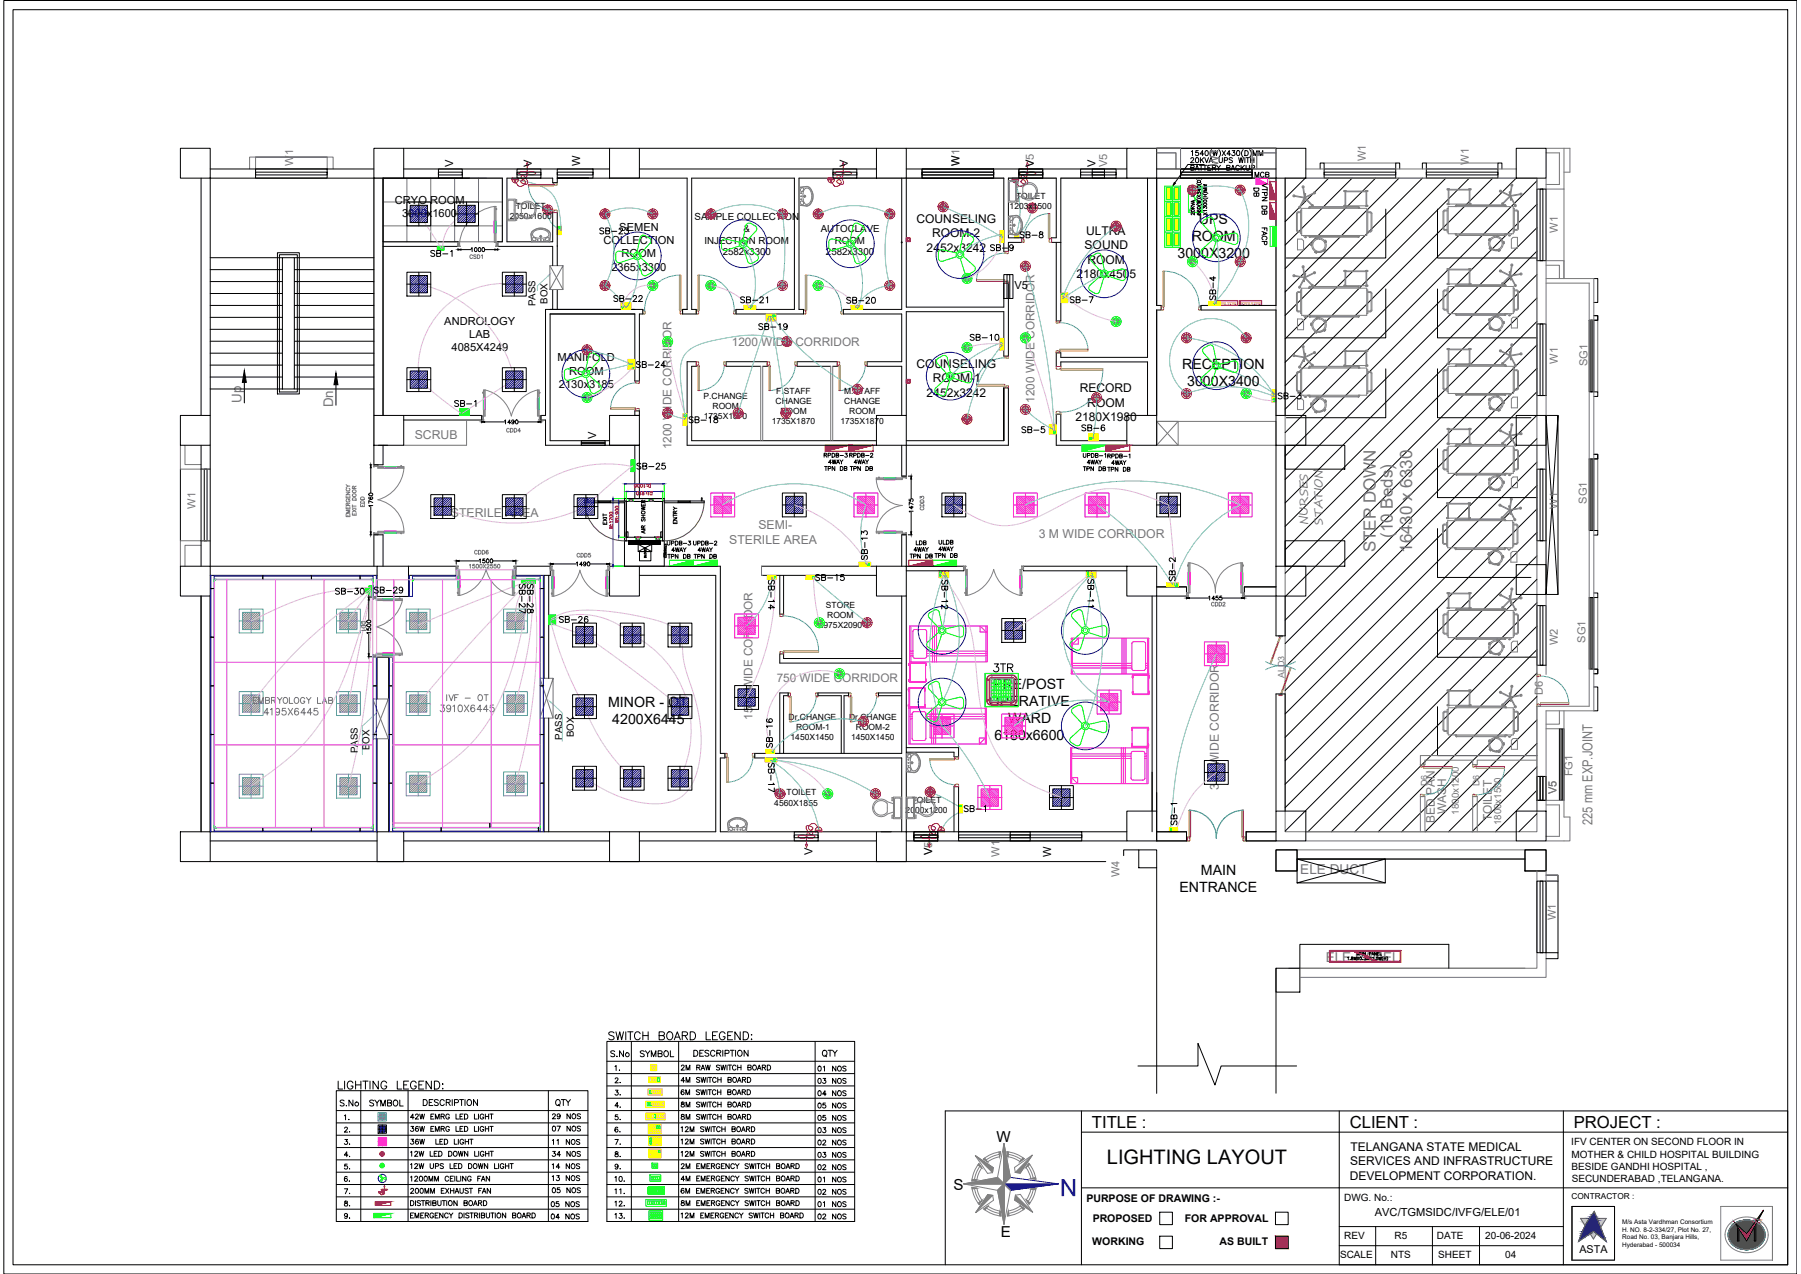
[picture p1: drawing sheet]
<svg xmlns="http://www.w3.org/2000/svg" width="594mm" height="420mm" viewBox="0 0 594 420" stroke-linecap="round" stroke-linejoin="round" font-family="sans-serif">
<defs><g id="words">
<text font-size="7.9" fill="#00f" x="355.3" y="388.8" transform="rotate(-180 355.3 388.8)">N</text>
<text font-size="6.6" x="365.1" y="383.8">LIGHTING LAYOUT</text>
<g font-size="6.2">
<text x="326.3" y="223">3TR</text>
<text x="199.7" y="344.3">SWITCH BOARD LEGEND:</text>
<text x="110.4" y="360.5">LIGHTING LEGEND:</text>
</g>
<text font-size="5.7" x="182" y="366.2">QTY</text>
<g font-size="5.6" fill="#767676">
<text x="459.4" y="177.4" transform="rotate(-90 459.4 177.4)">(10 Beds)</text>
<text x="453.8" y="182.2" transform="rotate(-90 453.8 182.2)">STEP DOWN</text>
<text x="465.9" y="182.4" transform="rotate(-90 465.9 182.4)">16430 x 6330</text>
</g>
<g font-size="5.5">
<text x="360.2" y="371.9">TITLE :</text>
<text x="445.2" y="371.9">CLIENT :</text>
<text x="519.1" y="371.9">PROJECT :</text>
</g>
<g font-size="5.3">
<text x="325.6" y="84">SB-9</text>
<text x="335.1" y="79.7">SB-8</text>
<text x="243.1" y="101.2">SB-21</text>
<text x="278" y="101.2">SB-20</text>
<text x="351.7" y="101.2">SB-7</text>
<text x="249.1" y="110.1">SB-19</text>
<text x="318.9" y="113.6">SB-10</text>
<text x="226.1" y="140.8">SB-18</text>
<text x="335.8" y="143.9">SB-5</text>
<text x="287.2" y="185.9" transform="rotate(-90 287.2 185.9)">SB-13</text>
<text x="109.4" y="197.2">SB-30</text>
<text x="122.1" y="196.8">SB-29</text>
<text x="256.5" y="202.1" transform="rotate(-90 256.5 202.1)">SB-14</text>
<text x="313.6" y="202.1" transform="rotate(-90 313.6 202.1)">SB-12</text>
<text x="255.8" y="247.6" transform="rotate(-90 255.8 247.6)">SB-16</text>
<text x="256.5" y="262.5" transform="rotate(-90 256.5 262.5)">SB-17</text>
<text x="389.1" y="273.4" transform="rotate(-90 389.1 273.4)">SB-1</text>
<text x="269.9" y="349.6">QTY</text>
</g>
<text font-size="5.3" fill="#808080" x="174.3" y="203.6" transform="rotate(-90 174.3 203.6)">SB-27</text>
<g font-size="5.3" fill="#767676">
<text x="146" y="232.5">IVF - OT</text>
<text x="85.7" y="237.1">4195X6445</text>
<text x="143.9" y="236">3910X6445</text>
</g>
<g font-size="5">
<text x="328.7" y="376.6">W</text>
<text x="314.5" y="392.3">S</text>
<text x="330.1" y="408">E</text>
</g>
<g font-size="4.9">
<text x="412.7" y="59.6">MCB</text>
<text x="418.7" y="72" transform="rotate(-90 418.7 72)">DB</text>
<text x="196.5" y="78.3">SB-23</text>
<text x="418.7" y="81.8" transform="rotate(-90 418.7 81.8)">FACP</text>
<text x="140.8" y="85.7">SB-1</text>
<text x="201.1" y="100.5">SB-22</text>
<text x="401.8" y="100.2" transform="rotate(-90 401.8 100.2)">SB-4</text>
<text x="208.5" y="122.4">SB-24</text>
<text x="148.9" y="135.1">SB-1</text>
<text x="420.5" y="132.6">SB-3</text>
<text x="355.6" y="143.2">SB-6</text>
<text x="208.8" y="155.9">SB-25</text>
<text x="267.8" y="192.6">SB-15</text>
<text x="388.4" y="192.6" transform="rotate(-90 388.4 192.6)">SB-2</text>
<text x="176.7" y="203.6" transform="rotate(-90 176.7 203.6)">SB-28</text>
<text x="361.6" y="201.4" transform="rotate(-90 361.6 201.4)">SB-11</text>
<text x="316.8" y="268.8">SB-1</text>
<text x="200.4" y="349.6">S.No</text>
<text x="209.9" y="349.6">SYMBOL</text>
<text x="205.7" y="358.4" transform="rotate(-90 205.7 358.4)">2.</text>
<text x="268.5" y="354.5">01 NOS</text>
<text x="111.1" y="365.8">S.No</text>
<text x="268.5" y="362.7">04 NOS</text>
<text x="205.7" y="366.5" transform="rotate(-90 205.7 366.5)">4.</text>
<text x="268.5" y="370.8">05 NOS</text>
<text x="116.4" y="374.6" transform="rotate(-90 116.4 374.6)">2.</text>
<text x="181" y="374.3">07 NOS</text>
<text x="112.5" y="382.8">4.</text>
<text x="181" y="382.8">34 NOS</text>
<text x="201.8" y="382.8">8.</text>
<text x="268.5" y="378.9">02 NOS</text>
<text x="181" y="386.6">14 NOS</text>
<text x="268.5" y="387">02 NOS</text>
<text x="181" y="394.8">05 NOS</text>
<text x="268.5" y="395.1">02 NOS</text>
<text x="112.5" y="399">8.</text>
<text x="180.6" y="399.3">05 NOS</text>
<text x="268.5" y="399.3">01 NOS</text>
<text x="112.5" y="403.2">9.</text>
<text x="180.6" y="403.2">04 NOS</text>
<text x="268.5" y="403.2">02 NOS</text>
</g>
<text font-size="4.9" fill="#00f" x="183.4" y="206.4">SB-26</text>
<text font-size="4.9" fill="#767676" x="82.2" y="233.2">EMBRYOLOGY LAB</text>
<text font-size="4.9" fill="#808080" x="120.6" y="365.8">SYMBOL</text>
<g font-size="4.7">
<text x="395.5" y="73.8">UPS</text>
<text x="393.1" y="79.4">ROOM</text>
<text x="388.4" y="85">3000X3200</text>
<text x="389.9" y="121.8">RECEPTION</text>
<text x="391.6" y="127.4">3000X3400</text>
<text x="327.6" y="227.3">PRE/POST</text>
<text x="200.6" y="233.3">MINOR - OT</text>
<text x="326.2" y="232.9">OPERATIVE</text>
<text x="202" y="238.9">4200X6445</text>
<text x="332.5" y="238.5">WARD</text>
<text x="328" y="244.1">6180x6600</text>
<text x="396.1" y="288.6">MAIN</text>
<text x="389" y="294.2">ENTRANCE</text>
</g>
<text font-size="4.6" fill="#767676" x="525.3" y="272.1" transform="rotate(-90 525.3 272.1)">225 mm EXP.JOINT</text>
<g font-size="4.5" fill="#767676">
<text x="428.9" y="288.3">ELE DUCT</text>
<text x="437.3" y="317.1">ELE PANEL</text>
</g>
<g font-size="4.4" fill="#767676">
<text x="79.7" y="132.8" transform="rotate(-90 79.7 132.8)">Up</text>
<text x="109.9" y="134.3" transform="rotate(-90 109.9 134.3)">Dn</text>
</g>
<g font-size="4.4">
<text x="201.8" y="354.2">1.</text>
<text x="223.3" y="358.1">4M SWITCH BOARD</text>
<text x="268.5" y="358.4">03 NOS</text>
<text x="201.8" y="362.3">3.</text>
<text x="112.5" y="370.4">1.</text>
<text x="181" y="370.1">29 NOS</text>
<text x="201.8" y="370.4">5.</text>
<text x="223.3" y="366.2">8M SWITCH BOARD</text>
<text x="268.5" y="366.5">05 NOS</text>
<text x="134.1" y="374.3">36W EMRG LED LIGHT</text>
<text x="205.3" y="374.6" transform="rotate(-90 205.3 374.6)">6.</text>
<text x="223.3" y="374.3">12M SWITCH BOARD</text>
<text x="268.5" y="374.6">03 NOS</text>
<text x="112.5" y="378.5">3.</text>
<text x="134.1" y="378.5">36W LED LIGHT</text>
<text x="134.1" y="382.4">12W LED DOWN LIGHT</text>
<text x="181" y="378.5">11 NOS</text>
<text x="201.8" y="378.5">7.</text>
<text x="223.3" y="382.4">12M SWITCH BOARD</text>
<text x="268.5" y="382.8">03 NOS</text>
<text x="112.5" y="386.6">5.</text>
<text x="201.8" y="386.6">9.</text>
<text x="112.5" y="394.8">7.</text>
<text x="116.1" y="390.9" transform="rotate(-90 116.1 390.9)">6.</text>
<text x="181" y="390.5">13 NOS</text>
<text x="201.8" y="394.8">11.</text>
<text x="268.5" y="390.9">01 NOS</text>
</g>
<g font-size="4">
<text x="302.3" y="73.4">COUNSELING</text>
<text x="358.3" y="77.4">ULTRA</text>
<text x="305.7" y="83">2452x3242</text>
<text x="307.5" y="78.2">ROOM-2</text>
<text x="357.8" y="82.2">SOUND</text>
<text x="358.7" y="87">ROOM</text>
<text x="355.1" y="91.8">2180x4505</text>
<text x="302.3" y="121.3">COUNSELING</text>
<text x="305.7" y="130.8">2452x3242</text>
<text x="307.7" y="126.1">ROOM-1</text>
<text x="356.2" y="129.3">RECORD</text>
<text x="358.7" y="134.1">ROOM</text>
<text x="354.7" y="138.8">2180X1980</text>
<text x="224" y="173.9" transform="rotate(-90 224 173.9)">ENTRY</text>
<text x="121.4" y="209.2" transform="rotate(-90 121.4 209.2)">DD1</text>
<text x="445.5" y="379.5">TELANGANA STATE MEDICAL</text>
<text x="445.3" y="389.1">DEVELOPMENT CORPORATION.</text>
<text x="445.4" y="384.3">SERVICES AND INFRASTRUCTURE</text>
</g>
<g font-size="4" fill="#767676">
<text x="153.8" y="86.4">CSD1</text>
<text x="165.8" y="143.6">CDD4</text>
<text x="136.8" y="144.7">SCRUB</text>
<text x="121" y="168.3" transform="rotate(-90 121 168.3)">EDD</text>
<text x="148.7" y="170.4">STERILE AREA</text>
<text x="305.5" y="169.3" transform="rotate(-90 305.5 169.3)">CDD3</text>
<text x="240.6" y="179.4">STERILE AREA</text>
<text x="250.1" y="174.5">SEMI-</text>
<text x="342.6" y="177.3">3 M WIDE CORRIDOR</text>
<text x="155.2" y="183.8">CDD6</text>
<text x="189.1" y="184.9">CDD5</text>
<text x="398.3" y="201.1">CDD2</text>
<text x="402" y="260.5" transform="rotate(-90 402 260.5)">3 M WIDE CORRIDOR</text>
</g>
<g font-size="3.9" fill="#767676">
<text x="241.4" y="114">1200 WIDE CORRIDOR</text>
<text x="341.3" y="132.8" transform="rotate(-90 341.3 132.8)">1200 WIDE CORRIDOR</text>
<text x="221.5" y="148.2" transform="rotate(-90 221.5 148.2)">1200 WIDE CORRIDOR</text>
<text x="256.2" y="224.8">750 WIDE CORRIDOR</text>
<text x="248.2" y="237.5" transform="rotate(-90 248.2 237.5)">1500 WIDE CORRIDOR</text>
<text x="477.1" y="268.6" transform="rotate(-90 477.1 268.6)">WASH</text>
<text x="473.3" y="271.3" transform="rotate(-90 473.3 271.3)">BED PAN</text>
<text x="492.1" y="270.9" transform="rotate(-90 492.1 270.9)">TOILET</text>
</g>
<g font-size="3.8" fill="#767676">
<text x="431.4" y="173.2" transform="rotate(-90 431.4 173.2)">NURSES</text>
<text x="436.3" y="173" transform="rotate(-90 436.3 173)">STATION</text>
</g>
<g font-size="3.7" fill="#767676">
<text x="450.6" y="53.1" transform="rotate(-90 450.6 53.1)">W1</text>
<text x="96.7" y="54.7" transform="rotate(-90 96.7 54.7)">W1</text>
<text x="316.5" y="54.7" transform="rotate(-90 316.5 54.7)">W1</text>
<text x="341" y="55.2" transform="rotate(-90 341 55.2)">V5</text>
<text x="365.2" y="55.2" transform="rotate(-90 365.2 55.2)">V5</text>
<text x="401.8" y="54.7" transform="rotate(-90 401.8 54.7)">W1</text>
<text x="484.5" y="54.3" transform="rotate(-90 484.5 54.3)">W1</text>
<text x="513.9" y="76.8" transform="rotate(-90 513.9 76.8)">W1</text>
<text x="513.9" y="119.9" transform="rotate(-90 513.9 119.9)">W1</text>
<text x="523.6" y="120.7" transform="rotate(-90 523.6 120.7)">SG1</text>
<text x="64.5" y="167.8" transform="rotate(-90 64.5 167.8)">W1</text>
<text x="513.9" y="167.8" transform="rotate(-90 513.9 167.8)">W1</text>
<text x="523.5" y="166.1" transform="rotate(-90 523.5 166.1)">SG1</text>
<text x="513.9" y="212.8" transform="rotate(-90 513.9 212.8)">W2</text>
<text x="522.9" y="212" transform="rotate(-90 522.9 212)">SG1</text>
<text x="508.9" y="229.1" transform="rotate(-90 508.9 229.1)">D6</text>
<text x="518.8" y="256.1" transform="rotate(-90 518.8 256.1)">FG1</text>
<text x="513.4" y="261.9" transform="rotate(-90 513.4 261.9)">V5</text>
<text x="307.5" y="282" transform="rotate(-90 307.5 282)">V5</text>
<text x="329.7" y="282.5" transform="rotate(-90 329.7 282.5)">W1</text>
<text x="369.3" y="289.3" transform="rotate(-90 369.3 289.3)">W4</text>
<text x="513.2" y="303.5" transform="rotate(-90 513.2 303.5)">W1</text>
</g>
<g font-size="3.7">
<text x="149.5" y="55.2" transform="rotate(-90 149.5 55.2)">V</text>
<text x="175.5" y="55.2" transform="rotate(-90 175.5 55.2)">V</text>
<text x="191.4" y="54.7" transform="rotate(-90 191.4 54.7)">W</text>
<text x="279.7" y="55.2" transform="rotate(-90 279.7 55.2)">V</text>
<text x="316.5" y="54.7" transform="rotate(-90 316.5 54.7)">W</text>
<text x="341" y="55.2" transform="rotate(-90 341 55.2)">V</text>
<text x="361.3" y="55.2" transform="rotate(-90 361.3 55.2)">V</text>
<text x="130.3" y="67.2">CRYO ROOM</text>
<text x="132.7" y="71.6">3000x1600</text>
<text x="204.3" y="76.1">SEMEN</text>
<text x="199.1" y="80.5">COLLECTION</text>
<text x="201.7" y="89.3">2365x3300</text>
<text x="205" y="84.9">ROOM</text>
<text x="334.6" y="95.5">V5</text>
<text x="146.6" y="107.1">ANDROLOGY</text>
<text x="154.8" y="111.5">LAB</text>
<text x="148.9" y="115.9">4085X4249</text>
<text x="183.9" y="119.2">MANIFOLD</text>
<text x="187.7" y="123.6">ROOM</text>
<text x="184.4" y="128">2130x3185</text>
<text x="196.6" y="144.7" transform="rotate(-90 196.6 144.7)">V</text>
<text x="268" y="282" transform="rotate(-90 268 282)">V</text>
<text x="307.5" y="282" transform="rotate(-90 307.5 282)">V</text>
<text x="346.8" y="282.5" transform="rotate(-90 346.8 282.5)">W</text>
<text x="453.5" y="400.9">AVC/TGMSIDC/IVFG/ELE/01</text>
</g>
<text font-size="3.6" x="521" y="413.1">ASTA</text>
<g font-size="3.5">
<text x="358.4" y="396.3">PURPOSE OF DRAWING :-</text>
<text x="360.4" y="403">PROPOSED</text>
<text x="390.8" y="403">FOR APPROVAL</text>
<text x="360.3" y="410.7">WORKING</text>
<text x="402.3" y="410.7">AS BUILT</text>
</g>
<g font-size="3.3">
<text x="518.3" y="377.8">IFV CENTER ON SECOND FLOOR IN</text>
<text x="518.4" y="381.8">MOTHER &amp; CHILD HOSPITAL BUILDING</text>
<text x="518.4" y="385.7">BESIDE GANDHI HOSPITAL ,</text>
<text x="518.5" y="389.7">SECUNDERABAD ,TELANGANA.</text>
<text x="443.4" y="396.1">DWG. No.:</text>
<text x="443.4" y="408.5">REV</text>
<text x="460" y="408.5">R5</text>
<text x="474" y="408.5">DATE</text>
<text x="489.9" y="408.5">20-06-2024</text>
<text x="442" y="414.8">SCALE</text>
<text x="458.8" y="414.8">NTS</text>
<text x="474.4" y="414.8">SHEET</text>
<text x="496.5" y="414.8">04</text>
</g>
<g font-size="3.2">
<text x="229.1" y="72.6">SAMPLE COLLECTION</text>
<text x="245.2" y="76.5">&amp;</text>
<text x="270.7" y="76.5">AUTOCLAVE</text>
<text x="232.3" y="80.4">INJECTION ROOM</text>
<text x="275.4" y="80.3">ROOM</text>
<text x="238.4" y="84.2">2582x3300</text>
<text x="272.4" y="84.2">2582x3300</text>
<text x="176.7" y="101" transform="rotate(-90 176.7 101)">PASS</text>
<text x="180.6" y="100.2" transform="rotate(-90 180.6 100.2)">BOX</text>
<text x="185.4" y="244" transform="rotate(-90 185.4 244)">PASS</text>
<text x="189.3" y="243.1" transform="rotate(-90 189.3 243.1)">BOX</text>
<text x="118" y="248.3" transform="rotate(-90 118 248.3)">PASS</text>
<text x="121.9" y="247.5" transform="rotate(-90 121.9 247.5)">BOX</text>
</g>
<g font-size="3.2" fill="#767676">
<text x="481.2" y="268.6" transform="rotate(-90 481.2 268.6)">1800x1200</text>
<text x="495.2" y="272.2" transform="rotate(-90 495.2 272.2)">1800x1500</text>
</g>
<g font-size="3" fill="#767676">
<text x="423.7" y="223.7" transform="rotate(-90 423.7 223.7)">ALD3</text>
<text x="470.8" y="259.3" transform="rotate(-90 470.8 259.3)">D6</text>
<text x="488.1" y="259.3" transform="rotate(-90 488.1 259.3)">D6</text>
</g>
<g font-size="2.8">
<text x="335.2" y="65.6">TOILET</text>
<text x="170.1" y="68.9">TOILET</text>
<text x="333" y="68.9">1203x1500</text>
<text x="168.1" y="72.3">2050x1600</text>
<text x="232.1" y="131.5">P.CHANGE</text>
<text x="256.1" y="129.8">F.STAFF</text>
<text x="278.5" y="129.8">M.STAFF</text>
<text x="235.1" y="134.9">ROOM</text>
<text x="255.8" y="133.2">CHANGE</text>
<text x="257.5" y="136.6">ROOM</text>
<text x="278.5" y="133.2">CHANGE</text>
<text x="280.1" y="136.6">ROOM</text>
<text x="232.2" y="138.2">1735X1870</text>
<text x="254.6" y="139.9">1735X1870</text>
<text x="277.2" y="139.9">1735X1870</text>
<text x="272.4" y="200.4">STORE</text>
<text x="272.9" y="203.8">ROOM</text>
<text x="270.1" y="207.1">2975X2090</text>
<text x="260.1" y="237.3">Dr.CHANGE</text>
<text x="280.1" y="237.3">Dr.CHANGE</text>
<text x="260.8" y="244.1">1450X1450</text>
<text x="262.6" y="240.7">ROOM-1</text>
<text x="280.7" y="244.1">1450X1450</text>
<text x="282.3" y="240.7">ROOM-2</text>
<text x="255.7" y="262.3">Dr.TOILET</text>
<text x="255.4" y="265.7">4560X1855</text>
<text x="298.7" y="268.3">2000x1200</text>
<text x="300.7" y="264.9">TOILET</text>
</g>
<text font-size="2.7" x="518.4" y="395.5">CONTRACTOR :</text>
<g font-size="2.1">
<text x="535.1" y="406.2">H. NO. 8-2-334/27, Plot No. 27,</text>
<text x="535.1" y="403.7">M/s Asta Vardhman Consortium</text>
<text x="535.1" y="411.3">Hyderabad - 500034</text>
<text x="535.1" y="408.7">Road No. 03, Banjara Hills,</text>
</g>
<g font-size="1.4" fill="#f00">
<text x="407.9" y="99.4" transform="rotate(-180 407.9 99.4)">DATA RACK</text>
<text x="415.7" y="99.4" transform="rotate(-180 415.7 99.4)">DATA RACK</text>
</g>
</g></defs>
<!-- layer: ELE-4M UPS P.SB -->
<path d="M126.3 58.7h39.4v21h-39.4zM134.2 58.7v21M142.1 58.7v21M150 58.7v21M157.8 58.7v21M126.3 66.6h39.4M126.3 74.5h39.4" fill="none" stroke="#767676" stroke-width=".33"/>
<!-- layer: ELE-12W UPS LIGHT -->
<g fill="none" stroke="#0f0" stroke-width=".33">
<path d="M213.7 94.2h3.3M215.3 92.5v3.3M232.8 94.2h3.3M234.5 92.5v3.3M268.2 94.2h3.3M269.9 92.5v3.3M317.3 91.8h3.3M319 90.2v3.3M391.7 86.3h3.3M393.3 84.6v3.4M218.6 112.6h3.3M220.2 111v3.3"/>
<path d="M319 113v3.3M336.6 111.4h3.3M338.2 109.8v3.3M366.5 106h3.3M368.2 104.4v3.3M192 131.1h3.3M193.6 129.5v3.3M409.4 129.8h3.3M411.1 128.1v3.3M268.6 205.4h3.3M270.3 203.7v3.3M275.3 222.2h3.3"/>
<path d="M276.9 220.5v3.3M271.4 261.8h3.3M273 260.1v3.3M125.3 384.4h1.5M126 383.6v1.6"/>
<circle cx="215.3" cy="94.2" r="1.12"/>
<circle cx="215.3" cy="94.2" r="1.65"/>
<circle cx="234.5" cy="94.2" r="1.12"/>
<circle cx="234.5" cy="94.2" r="1.65"/>
<circle cx="269.9" cy="94.2" r="1.12"/>
<circle cx="269.9" cy="94.2" r="1.65"/>
<circle cx="319" cy="91.8" r="1.12"/>
<circle cx="319" cy="91.8" r="1.65"/>
<circle cx="393.3" cy="86.3" r="1.12"/>
<circle cx="393.3" cy="86.3" r="1.65"/>
<circle cx="220.2" cy="112.6" r="1.12"/>
<circle cx="220.2" cy="112.6" r="1.65"/>
<circle cx="319" cy="114.6" r="1.12"/>
<circle cx="319" cy="114.6" r="1.65"/>
<circle cx="338.2" cy="111.4" r="1.12"/>
<circle cx="338.2" cy="111.4" r="1.65"/>
<circle cx="368.2" cy="106" r="1.12"/>
<circle cx="368.2" cy="106" r="1.65"/>
<circle cx="193.6" cy="131.1" r="1.12"/>
<circle cx="193.6" cy="131.1" r="1.65"/>
<circle cx="411.1" cy="129.8" r="1.12"/>
<circle cx="411.1" cy="129.8" r="1.65"/>
<circle cx="270.3" cy="205.4" r="1.12"/>
<circle cx="270.3" cy="205.4" r="1.65"/>
<circle cx="276.9" cy="222.2" r="1.12"/>
<circle cx="276.9" cy="222.2" r="1.65"/>
<circle cx="273" cy="261.8" r="1.12"/>
<circle cx="273" cy="261.8" r="1.65"/>
<circle cx="126" cy="384.4" r=".76"/>
<circle cx="126" cy="384.4" r=".52"/>
</g>
<g fill="none" stroke="#808080" stroke-width=".33">
<path d="M214.2 94.2l1.1 1.1M214.2 94.1l1.2 1.2M214.2 94.2l1 1.1M214.2 94.3l1 1M214.2 94l1.3 1.3M214.2 94.4l.9 .9M214.2 94.5l.8 .8M214.2 93.9l1.4 1.4M214.2 94.5l.7 .7M214.3 93.7l1.4 1.5M214.3 93.7l1.5 1.5M214.3 94.6l.5 .6"/>
<path d="M214.3 93.6l1.6 1.6M214.6 93.3l1.5 1.6-1.6-1.5M214.8 93.1l1.5 1.5-1.5-1.4M214.9 93.1l1.5 1.4M215.1 93.1l1.3 1.3-1.4-1.3M215.2 93.1l1.2 1.2-1.3-1.2M215.3 93l1.1 1.1M215.5 93.1l.9 .9M215.5 93.1l.9 .8M215.6 93.1l.8 .8M215.8 93.2l.5 .5M216 95.1l-1.6-1.6 1.5 1.6"/>
<path d="M216.2 94.8l-1.5-1.6 1.5 1.7M233.4 94.2l1.1 1.1M233.4 94.1l1.2 1.2M233.4 94l1.2 1.3M233.4 94.3l1 1M233.4 93.9l1.3 1.4M233.4 94.5l.8 .8M233.4 93.8l1.4 1.4M233.5 93.7l1.4 1.5M233.5 94.6l.5 .6M233.5 93.6l1.6 1.5M233.6 93.5l1.6 1.6"/>
<path d="M233.7 93.4l1.6 1.5M233.8 93.3l1.6 1.6-1.7-1.6M233.9 93.2l1.5 1.6M234 93.2l1.5 1.5M234.1 93.1l1.4 1.5M234.2 93.1l1.4 1.4M234.4 93.1l1.2 1.3M234.5 93l1.1 1.2M234.6 93.1l1 1M234.7 93.1l.9 .8M234.8 93.1l.8 .8M234.9 93.1l.6 .7"/>
<path d="M235 95.2l-1.5-1.5 1.5 1.5M235.2 93.3l.2 .2M235.3 95l-1.6-1.6 1.5 1.6M268.8 94.1l1.1 1.2-1.1-1.1M268.8 94.2l1 1.1M268.8 94l1.2 1.3M268.8 94.4l.9 .9M268.8 93.9l1.3 1.4M268.8 93.8l1.4 1.4M268.8 94.5l.7 .7M268.8 93.7l1.5 1.5M268.9 94.6l.5 .6"/>
<path d="M268.9 93.7l1.5 1.5M268.9 93.6l1.6 1.5M269 93.5l1.5 1.6M269 93.5l1.6 1.5M269 93.4l1.7 1.6M269.2 93.3l1.6 1.6-1.7-1.5M269.2 93.2l1.6 1.6M269.3 93.2l1.5 1.5M269.4 93.2l1.5 1.5M269.5 93.1l1.4 1.5M269.6 93.1l1.4 1.4M269.6 93.1l1.4 1.3"/>
<path d="M269.7 93.1l1.3 1.2M270 93.1l1 1M270.1 93.1l.9 .8M270.3 93.1l.6 .7M270.5 93.3l.3 .2M271 94.2l-1.1-1.2 1.1 1.3M317.8 91.8l1.2 1.1M317.8 91.9l1.1 1M317.9 91.7l1.2 1.2M317.9 92l.9 .9M317.9 91.6l1.3 1.3M317.9 92.2l.7 .7"/>
<path d="M317.9 91.4l1.4 1.5M317.9 91.4l1.5 1.4M318 92.4l.4 .4M318 91.2l1.6 1.6-1.6-1.5M318.2 91l1.6 1.6M318.3 90.9l1.6 1.6M318.4 90.9l1.5 1.5-1.6-1.5M318.4 90.9l1.5 1.5M318.4 90.8l1.6 1.6M318.5 90.8l1.5 1.5M318.6 90.8l1.4 1.4M318.7 90.7l1.4 1.4"/>
<path d="M318.8 90.7l1.3 1.3M318.9 90.7l1.2 1.2M319 90.7l1.1 1.1M319.1 90.7l1 1-1-1M319.2 90.7l.9 .9M319.3 90.7l.8 .8M319.5 90.8l.5 .5M319.8 92.6l-1.6-1.6 1.5 1.7M392.2 86.3l1.1 1.1M392.2 86.2l1.2 1.2M392.2 86.4l1 1M392.2 86.1l1.3 1.3"/>
<path d="M392.2 86.5l.9 .9M392.3 86l1.3 1.4M392.3 86.6l.8 .8M392.3 85.8l1.5 1.5M392.3 86.8l.6 .5M392.4 86.9l.3 .3M392.4 85.7l1.6 1.5-1.6-1.4M392.4 85.6l1.6 1.6M392.5 85.6l1.5 1.6M392.5 85.6l1.6 1.5M392.5 85.5l1.6 1.6M392.6 85.5l1.6 1.5-1.6-1.5"/>
<path d="M392.7 85.4l1.5 1.6M392.7 85.4l1.6 1.5M392.8 85.3l1.6 1.4M393.1 85.2l1.3 1.4M393.1 85.2l1.4 1.2M393.3 85.2l1.2 1.2M393.4 85.2l1.1 1.1M393.5 85.2l1 .9M393.6 85.2l.8 .9M393.7 87.4l-1.4-1.5 1.4 1.5M393.7 85.3l.7 .6M394 85.4l.3 .2"/>
<path d="M219.1 112.6l1.2 1.2M219.1 112.7l1 1.1M219.1 112.5l1.3 1.2M219.1 112.4l1.4 1.3M219.2 112.3l1.4 1.4M219.2 113l.6 .7M219.2 112.2l1.5 1.5M219.2 113.1l.6 .6M219.2 112.1l1.5 1.5M219.3 112.1l1.5 1.5M219.3 113.2l.3 .4M219.3 112l1.6 1.5"/>
<path d="M219.4 111.9l1.5 1.6M219.5 111.8l1.6 1.6-1.6-1.6M219.6 111.7l1.5 1.6M219.8 111.6l1.5 1.5-1.5-1.5M220 113.7l-.9-.9 1 1M220.1 111.5l1.2 1.3-1.3-1.3M220.5 111.5l.8 .9M220.5 111.6l.8 .7M220.6 111.6l.7 .6M220.9 111.7l.2 .3M221 113.4l-1.5-1.6 1.5 1.6M221.2 113.1l-1.5-1.5 1.5 1.6"/>
<path d="M221.3 112.9l-1.4-1.4 1.4 1.5M221.3 112.5l-.9-1 .9 1M221.4 112.7l-1.2-1.2 1.1 1.2M317.8 114.6l1.1 1.1M317.8 114.5l1.3 1.2M317.9 114.7l.9 1M317.9 114.4l1.3 1.3M317.9 114.9l.8 .8M317.9 114.3l1.4 1.4M317.9 115l.7 .7M317.9 114.1l1.5 1.5M317.9 115.1l.6 .5"/>
<path d="M318 115.2l.4 .4M318 114l1.5 1.6M319.4 115.6l-1.5-1.4 1.5 1.5M319.7 115.5l-1.6-1.6 1.6 1.6M337.1 111.4l1.2 1.1M337.1 111.5l1.1 1M337.1 111.6l.9 .9M337.1 111.2l1.4 1.3M337.2 111.1l1.4 1.4M337.2 111.8l.7 .7M337.2 111l1.6 1.4M337.2 111.9l.6 .5"/>
<path d="M337.3 112l.3 .4M337.3 110.8l1.6 1.6M337.4 110.7l1.6 1.6-1.7-1.5M337.4 110.7l1.6 1.6M337.5 110.6l1.6 1.5-1.6-1.5M337.6 110.5l1.6 1.5M337.7 110.5l1.5 1.5M337.7 110.4l1.5 1.5M337.8 110.4l1.5 1.4M337.9 110.4l1.4 1.4M338 110.3l1.3 1.4M338.1 110.3l1.3 1.3"/>
<path d="M338.2 110.3l1.2 1.1M338.3 110.3l1.1 1M338.4 112.5l-1.3-1.3 1.3 1.3M338.6 110.3l.7 .8M338.6 110.4l.7 .6M338.9 110.5l.3 .3M339.3 111.2l-.8-.9 .9 1M367 105.9l1.3 1.3M367 106.1l1.1 1.1M367 106.2l1 1M367.1 105.7l1.4 1.4M367.1 106.3l.8 .8"/>
<path d="M367.1 106.5l.6 .6M367.2 105.5l1.4 1.6M367.2 106.7l.3 .3M367.2 105.4l1.6 1.6M367.3 105.4l1.5 1.5M367.3 105.3l1.6 1.6M367.5 105.2l1.6 1.5M367.6 105.1l1.5 1.6M367.6 105.1l1.5 1.5M367.7 105l1.5 1.5M367.8 105l1.4 1.4M367.9 105l1.3 1.3"/>
<path d="M368 104.9l1.3 1.3M368.1 104.9l1.2 1.2M368.1 104.9l1.2 1.1-1.1-1.1M368.3 104.9l1 1M368.4 107.2l-1.3-1.4 1.2 1.4M368.5 105l.7 .7M368.6 107.1l-1.5-1.5 1.4 1.5M368.7 105l.5 .5M369 106.8l-1.6-1.6 1.6 1.6M192.5 131.1l1.1 1.1M192.5 131l1.2 1.2M192.5 131.2l1 1"/>
<path d="M192.5 130.9l1.3 1.3M192.5 131.4l.8 .8M192.5 130.8l1.4 1.4M192.6 130.7l1.4 1.5M192.6 130.6l1.5 1.5M192.6 131.6l.6 .5M192.6 130.6l1.6 1.5M192.7 131.7l.3 .4M192.7 130.5l1.6 1.5M192.8 130.3l1.6 1.6M192.9 130.3l1.6 1.6M193 130.2l1.5 1.6-1.6-1.6"/>
<path d="M193.1 130.1l1.5 1.6M193.1 130.1l1.5 1.5M193.2 130.1l1.5 1.4M193.3 130l1.4 1.4M193.4 130l1.3 1.3M193.5 130l1.2 1.2M193.7 130l1 1.1M193.8 130l.9 .9M193.9 130l.8 .9M194 130.1l.7 .6M194.3 130.2l.2 .2M409.9 129.8l1.2 1.1"/>
<path d="M409.9 129.8l1.1 1.1M409.9 129.9l1 1M410 130.1l.8 .8M410 129.5l1.4 1.4M410 129.4l1.5 1.4M410 130.3l.6 .5M410.1 129.2l1.5 1.6M410.1 130.4l.4 .3M410.2 129.1l1.5 1.6M410.2 129.1l1.6 1.6M410.2 129l1.6 1.6M410.3 128.9l1.6 1.6-1.6-1.5"/>
<path d="M410.4 128.9l1.6 1.5M410.5 128.8l1.5 1.6M410.6 128.8l1.5 1.5M410.6 128.8l1.5 1.4M410.7 128.7l1.4 1.4M410.8 128.7l1.4 1.3M410.9 128.7l1.3 1.2M411 128.7l1.2 1.1M411.1 128.7l1.1 1-1-1M411.2 128.7l1 .9M411.3 128.7l.9 .9M411.3 130.9l-1.3-1.4 1.3 1.4"/>
<path d="M411.5 128.7l.6 .7M411.6 128.8l.5 .5M411.6 130.8l-1.5-1.5 1.4 1.5M411.7 128.9l.3 .2M269.2 205.3l1.1 1.2M269.2 205.4l1.1 1.1M269.2 205.3l1.2 1.2M269.2 205.5l.9 1M269.2 205.2l1.3 1.3M269.2 205.6l.9 .9M269.2 205.1l1.4 1.3M269.2 205.7l.8 .8"/>
<path d="M269.2 205l1.5 1.4M269.3 204.9l1.4 1.5M269.3 205.8l.5 .6M269.3 204.8l1.5 1.5M269.3 206l.4 .3M269.3 204.7l1.6 1.6M269.4 204.7l1.5 1.6M269.4 204.7l1.6 1.6M269.5 204.6l1.6 1.5-1.7-1.5M269.6 204.5l1.5 1.6-1.6-1.6M269.7 204.4l1.5 1.6M269.7 204.4l1.6 1.5"/>
<path d="M270 204.3l1.3 1.5M270.1 204.3l1.3 1.3M270.1 204.2l1.3 1.3M270.3 204.2l1.1 1.2M270.3 204.2l1.1 1.1M270.4 204.3l1 .9M270.6 204.3l.8 .8M270.7 204.3l.6 .7M270.8 204.4l.5 .5M270.9 204.5l.3 .2M275.8 222.1l1.1 1.2M275.8 222.2l1 1.1"/>
<path d="M275.8 222l1.3 1.3M275.8 222.3l1 1M275.8 222.4l.9 .9M275.8 221.9l1.4 1.4M275.8 221.8l1.4 1.4M275.8 222.5l.7 .7M275.9 221.7l1.4 1.5M275.9 221.7l1.5 1.5M275.9 221.6l1.6 1.5M276 222.8l.3 .3M276 221.5l1.6 1.6M276.1 221.4l1.6 1.6-1.7-1.6"/>
<path d="M276.2 221.3l1.6 1.6-1.7-1.6M276.3 221.2l1.5 1.6M276.3 221.2l1.6 1.5M276.4 221.2l1.5 1.5M276.7 221.1l1.3 1.4M276.8 221l1.2 1.3-1.3-1.3M276.9 221l1.1 1.1-1.1-1.1M277 221l1 1.1M277.1 221.1l.9 .8M277.2 221.1l.8 .7M277.3 221.1l.7 .7M277.4 221.2l.5 .5"/>
<path d="M277.6 221.2l.2 .3M278 222.5l-1.5-1.4 1.4 1.5M271.9 261.7l1.2 1.2M271.9 261.8l1.1 1.1M271.9 261.9l1 1M271.9 261.6l1.3 1.3M271.9 261.5l1.4 1.4M271.9 262.1l.8 .8M272 261.4l1.4 1.4M272 261.3l1.5 1.5M272 262.3l.6 .5M272.1 261.2l1.6 1.5-1.7-1.5"/>
<path d="M272.1 261.1l1.6 1.6M272.3 260.9l1.5 1.7M272.4 260.9l1.5 1.6M272.4 260.8l1.6 1.6M272.6 260.8l1.5 1.4M272.7 260.7l1.4 1.5M272.7 260.7l1.4 1.4M272.8 260.7l1.3 1.3M273 260.7l1.2 1.2M273.1 260.7l1.1 1.1M273.2 260.7l.9 .9M273.3 260.7l.8 .8"/>
<path d="M273.5 260.8l.5 .5M274 262.3l-1.5-1.5 1.5 1.6M125.5 384.4l.5 .5M125.5 384.4l.6 .5M125.6 384.6l.3 .3-.3-.3M125.6 384.2l.7 .7-.7-.7M125.6 384.7l.2 .1M125.7 384l.7 .7M125.9 383.9l.6 .7M126 383.9l.6 .5M126.1 383.9l.5 .5M126.2 384.9l-.7-.7 .7 .7"/>
<path d="M126.2 383.9l.3 .3M126.3 384l.2 .1M126.4 384.8l-.8-.7 .7 .7M126.5 384.7l-.7-.7 .6 .7M126.5 384.3l-.4-.4 .4 .4M126.5 384.5l-.6-.6 .6 .7"/>
</g>
<!-- layer: ELE.DB -->
<g fill="#f00" stroke="#f00" stroke-width=".33">
<path d="M280.1 146.8h7.9l-7.9 2z"/>
<path d="M272.2 146.8h7.9l-7.9 2z"/>
<path d="M299.8 186.7l7.8-1.9v1.9z"/>
<path d="M418.9 59.9l2 6h-2z"/>
<path d="M418.9 66.8l2 5.5h-2z"/>
<path d="M364.8 146.8h7.9l-7.9 2z"/>
</g>
<path d="M418.9 59.9h2v6h-2zM418.9 59.9l2 6M418.9 66.8h2v5.5h-2zM418.9 66.8l2 5.5M272.2 146.8h7.9v2h-7.9zM280.1 146.8h7.9v2h-7.9zM280.1 146.8l-7.9 2M288 146.8l-7.9 2M364.8 146.8h7.9v2h-7.9zM372.7 146.8l-7.9 2M299.8 184.8h7.8v1.9h-7.8zM307.6 184.8l-7.8 1.9" fill="none" stroke="#f00" stroke-width=".33"/>
<g fill="none" stroke="#000" stroke-width=".33">
<path d="M271.8 150.1l.8-.1 .1-.3-.9-.2v1.3M272 153.8h.9M272.3 150.1l.4 .7M272.4 153.8v1.4M273.2 150.2l.7-.1 .1-.5-.8-.1v1.3M273.2 154.5h.7l.1-.5-.8-.2v1.4M274.2 152.5h-.9l.6-.8v1.3M274.5 149.5h.4a.7 .7 0 0 1 .5 .6 .7 .7 0 0 1-.5 .7h-.4zM274.5 151.7l.3 1.3 .3-1.3 .3 1.3 .3-1.3M275.4 153.8v1.4l-.9-1.4v1.4M275.8 150.1l.7-.1 .2-.3-.9-.2v1.3l.8-.1 .1-.4-.4-.2M275.9 153l.5-1.3 .5 1.3"/>
<path d="M276.1 152.5h.6M277.1 151.7l.5 .6v.7M277.1 150.2h1.1M277.2 153.8h.4a.7 .7 0 0 1 .5 .7 .7 .7 0 0 1-.5 .7h-.4zM278.1 151.7l-.5 .6M278.5 154.5l.7-.1 .1-.4-.8-.2v1.4l.8-.2 .1-.3-.3-.2M278.8 149.5h.7l-.4 .5a.44 .44 0 0 1 .3 .7 .44 .44 0 0 1-.7-.2M280.3 150.1l.7-.1 .2-.3-.9-.2v1.3M280.4 153.8h.9M280.7 150.1l.5 .7M280.9 153.8v1.4M281.6 150.2l.7-.1 .1-.5-.8-.1v1.3"/>
<path d="M281.6 154.5h.8v-.5l-.8-.2v1.4M282.7 152.5h-1l.7-.8v1.3M282.9 149.5h.4a.7 .7 0 0 1 .5 .6 .7 .7 0 0 1-.5 .7h-.4zM282.9 151.7l.3 1.3 .4-1.3 .3 1.3 .3-1.3M283.8 153.8v1.4l-.9-1.4v1.4M284.2 150.1l.8-.1 .1-.3-.9-.2v1.3l.8-.1 .1-.4-.3-.2M284.4 153l.5-1.3 .5 1.3M284.6 152.5h.6M285.5 151.7l.5 .6v.7M285.5 150.2h1.1M285.6 153.8h.5a.7 .7 0 0 1 .4 .7 .7 .7 0 0 1-.4 .7h-.5zM286.5 151.7l-.5 .6"/>
<path d="M286.9 154.5l.8-.1v-.4l-.8-.2v1.4l.8-.2 .1-.3-.3-.2M287.2 149.8l.2-.3 .5 .2-.8 1.1h.9M357.3 149.5v1l.4 .4 .4-.2 .1-1.2M357.3 153.9h.9M357.8 153.9v1.3M358.5 154.6l.8-.1v-.5l-.8-.1v1.3M358.7 150.2h.8v-.5l-.8-.2v1.4M359.6 152.6h-1l.7-.9v1.4M359.8 151.7l.3 1.4 .4-1.4 .3 1.4 .3-1.4M360 149.5h.5a.7 .7 0 0 1 .4 .7 .7 .7 0 0 1-.4 .7h-.5zM360.7 153.9v1.3l-.9-1.3v1.3M361.3 153.1l.5-1.4 .5 1.4"/>
<path d="M361.3 150.2l.8-.1v-.4l-.8-.2v1.4l.8-.2 .1-.3-.3-.2M361.5 152.6h.6M362.4 151.7l.5 .7v.7M362.5 153.9h.5a.7 .7 0 0 1 .4 .7 .7 .7 0 0 1-.4 .6h-.5zM362.6 150.3h1.2M363.4 151.7l-.5 .7M363.8 154.5h.8v-.5l-.8-.1v1.3l.8-.1 .1-.3-.3-.3M364.4 149.8l.3-.3v1.4M365.4 154.1h.8M365.4 150.4l.8-.1 .1-.3-.9-.3v1.3M365.8 154.1v1.3M365.8 150.4l.5 .6"/>
<path d="M366.6 154.8l.7-.1 .1-.5-.8-.1v1.3M366.7 150.4h.8v-.5l-.8-.2v1.3M367.6 152.8h-.9l.6-.9v1.3M367.9 151.9l.3 1.3 .3-1.3 .3 1.3 .3-1.3M368 149.7h.5a.7 .7 0 0 1 .4 .7 .7 .7 0 0 1-.4 .6h-.5zM368.7 154.1v1.3l-.8-1.3v1.3M369.3 153.2l.5-1.3 .5 1.3M369.3 150.4l.8-.1 .1-.3-.9-.3v1.3l.8-.1 .1-.3-.3-.2M369.5 152.8h.6M370.4 151.9l.5 .6v.7M370.6 154.1h.4a.7 .7 0 0 1 .4 .7 .7 .7 0 0 1-.4 .6h-.4zM370.6 150.5h1.2"/>
<path d="M371.4 151.9l-.5 .6M371.9 154.7h.7l.1-.5-.8-.1v1.3l.8-.1v-.3l-.3-.3M372.4 150l.3-.3v1.3M220.1 178.5v.9l.4 .4 .4-.2 .1-1.1M221.5 179.1h.7l.1-.5-.8-.1v1.3M222.8 178.5h.4a.7 .7 0 0 1 .5 .6 .7 .7 0 0 1-.5 .7h-.4zM224.1 179.1l.7-.1 .1-.4-.8-.1v1.3l.8-.2 .1-.3-.4-.2M225.4 179.2h1.1M227.1 178.5h.7l-.4 .5a.44 .44 0 0 1 .3 .7 .44 .44 0 0 1-.8-.2M228.7 178.5v.9l.4 .4 .5-.2v-1.1M230.1 179.1h.8v-.5l-.8-.1v1.3M231.4 178.5h.5a.7 .7 0 0 1 .4 .6 .7 .7 0 0 1-.4 .7h-.5z"/>
<path d="M232.7 179.1l.8-.1 .1-.4-.9-.1v1.3l.9-.2v-.3l-.3-.2M234.1 179.2h1.1M235.7 178.8l.5-.3 .2 .3-.8 1h.9M302.2 178.4v1.3h.8M303.3 178.4h.4a.7 .7 0 0 1 .5 .6 .7 .7 0 0 1-.5 .7h-.4zM304.6 179l.8-.1v-.4l-.8-.1v1.3l.8-.2 .1-.3-.3-.2M309.7 178.2v.9l.4 .4 .5-.2v-1.1M311.1 178.2v1.3h.8M312.2 178.2h.4a.7 .7 0 0 1 .5 .6 .7 .7 0 0 1-.5 .7h-.4zM313.5 178.8l.7-.1 .2-.3-.9-.2v1.3l.8-.1 .1-.4-.4-.2M220.3 182.8h.8M220.7 182.8v1.3"/>
<path d="M221.5 183.5h.7l.1-.6-.8-.1v1.3M222.5 181.5h-.9l.6-.9v1.3M222.8 180.6l.3 1.3 .3-1.3 .3 1.3 .3-1.3M223.6 182.8v1.3l-.8-1.3v1.3M224.2 181.9l.5-1.3 .5 1.3M224.4 181.5h.6M225.3 180.6l.5 .7v.6M225.5 182.8h.4a.7 .7 0 0 1 .4 .7 .7 .7 0 0 1-.4 .6h-.4zM226.3 180.6l-.5 .7M226.8 183.5l.7-.1 .1-.5-.8-.1v1.3l.8-.1v-.3l-.3-.2M228.9 182.8h.9M229.4 182.8v1.3"/>
<path d="M230.1 183.5h.8v-.6l-.8-.1v1.3M231.2 181.5h-.9l.6-.9v1.3M231.4 180.6l.3 1.3 .4-1.3 .3 1.3 .3-1.3M232.3 182.8v1.3l-.9-1.3v1.3M232.9 181.9l.5-1.3 .5 1.3M233.1 181.5h.6M234 180.6l.5 .7v.6M234.1 182.8h.5a.7 .7 0 0 1 .4 .7 .7 .7 0 0 1-.4 .6h-.5zM235 180.6l-.5 .7M235.4 183.5l.8-.1v-.5l-.8-.1v1.3l.8-.1 .1-.3-.3-.2M300.2 182.7h.8M300.6 182.7v1.3"/>
<path d="M301.4 183.4h.7l.1-.5-.8-.2v1.3M302.4 181.4h-.9l.6-.9v1.4M302.7 180.5l.3 1.4 .3-1.4 .3 1.4 .3-1.4M303.5 182.7v1.3l-.8-1.3v1.3M304.1 181.9l.5-1.4 .5 1.4M304.3 181.4h.6M305.2 180.5l.5 .7v.7M305.4 182.7h.4a.7 .7 0 0 1 .4 .7 .7 .7 0 0 1-.4 .6h-.4zM306.2 180.5l-.5 .7M306.7 183.4l.7-.1 .1-.4-.8-.2v1.3l.8-.1v-.3l-.3-.2M308.4 182.6h.8M308.8 182.6v1.3"/>
<path d="M309.6 183.2h.7l.1-.5-.8-.1v1.3M310.6 181.2h-.9l.6-.8v1.3M310.9 180.4l.3 1.3 .3-1.3 .3 1.3 .3-1.3M311.7 182.6v1.3l-.8-1.3v1.3M312.3 181.7l.5-1.3 .5 1.3M312.5 181.2h.6M313.4 180.4l.5 .6v.7M313.6 182.6h.4a.7 .7 0 0 1 .4 .6 .7 .7 0 0 1-.4 .7h-.4zM314.4 180.4l-.5 .6M314.9 183.2l.7-.1 .1-.4-.8-.1v1.3l.8-.2v-.3l-.3-.2"/>
</g>
<!-- layer: ELE-12W LED -->
<g fill="none" stroke="#f00" stroke-width=".33">
<path d="M179 69.2h3.3M180.7 67.6v3.3M197.9 70.6h3.3M199.6 68.9v3.3M213.7 70.6h3.3M215.3 68.9v3.3M232.8 70.6h3.3M234.5 68.9v3.3M256.5 70.6h3.3M258.1 68.9v3.3M268.2 70.6h3.3M269.9 68.9v3.3"/>
<path d="M291.8 70.6h3.4M293.5 68.9v3.3M309.4 68.2h3.3M311.1 66.6v3.3M338.9 68.6h3.3M340.5 66.9v3.3M366.5 74.6h3.3M368.2 72.9v3.3M391.7 62.7h3.3M393.3 61v3.3M407.4 62.7h3.3M409.1 61v3.3"/>
<path d="M197.9 94.2h3.3M199.6 92.5v3.3M256.5 94.2h3.3M258.1 92.5v3.3M291.8 94.2h3.4M293.5 92.5v3.3M336.6 87.8h3.3M338.2 86.2v3.3M407.4 86.3h3.3M409.1 84.6v3.4M192 115.4h3.3M193.6 113.7v3.3"/>
<path d="M257.9 112.6h3.3M259.6 111v3.3M389.7 111.4h3.3M391.4 109.8v3.3M409.4 111.4h3.3M411.1 109.8v3.3M218.6 136.3h3.3M220.2 134.6v3.3M241.8 136.3h3.3M243.5 134.6v3.3M257.6 136.3h3.3M259.2 134.6v3.3"/>
<path d="M281.2 128.4h3.3M282.8 126.7v3.3M317.3 138.2h3.3M319 136.6v3.3M336.6 135h3.3M338.2 133.4v3.3M360.1 131.2h3.3M361.7 129.5v3.3M389.7 129.8h3.3M391.4 128.1v3.3M284.4 205.4h3.3M286 203.7v3.3"/>
<path d="M283.1 237.9h3.3M284.8 236.3v3.3M306.8 259.5v3.3M255.6 261.8h3.3M287.1 261.8h3.3M288.8 260.1v3.3M305.2 261.2h3.3M126 379.8v1.5M125.3 380.5h1.5"/>
<circle cx="180.7" cy="69.2" r="1.65"/>
<circle cx="180.7" cy="69.2" r="1.12"/>
<circle cx="199.6" cy="70.6" r="1.12"/>
<circle cx="199.6" cy="70.6" r="1.65"/>
<circle cx="215.3" cy="70.6" r="1.12"/>
<circle cx="215.3" cy="70.6" r="1.65"/>
<circle cx="234.5" cy="70.6" r="1.12"/>
<circle cx="234.5" cy="70.6" r="1.65"/>
<circle cx="258.1" cy="70.6" r="1.12"/>
<circle cx="258.1" cy="70.6" r="1.65"/>
<circle cx="269.9" cy="70.6" r="1.12"/>
<circle cx="269.9" cy="70.6" r="1.65"/>
<circle cx="293.5" cy="70.6" r="1.12"/>
<circle cx="293.5" cy="70.6" r="1.65"/>
<circle cx="311.1" cy="68.2" r="1.12"/>
<circle cx="311.1" cy="68.2" r="1.65"/>
<circle cx="340.5" cy="68.6" r="1.65"/>
<circle cx="340.5" cy="68.6" r="1.12"/>
<circle cx="368.2" cy="74.6" r="1.12"/>
<circle cx="368.2" cy="74.6" r="1.65"/>
<circle cx="393.3" cy="62.7" r="1.12"/>
<circle cx="393.3" cy="62.7" r="1.65"/>
<circle cx="409.1" cy="62.7" r="1.12"/>
<circle cx="409.1" cy="62.7" r="1.65"/>
<circle cx="199.6" cy="94.2" r="1.12"/>
<circle cx="199.6" cy="94.2" r="1.65"/>
<circle cx="258.1" cy="94.2" r="1.12"/>
<circle cx="258.1" cy="94.2" r="1.65"/>
<circle cx="293.5" cy="94.2" r="1.12"/>
<circle cx="293.5" cy="94.2" r="1.65"/>
<circle cx="338.2" cy="87.8" r="1.12"/>
<circle cx="338.2" cy="87.8" r="1.65"/>
<circle cx="409.1" cy="86.3" r="1.12"/>
<circle cx="409.1" cy="86.3" r="1.65"/>
<circle cx="193.6" cy="115.4" r="1.12"/>
<circle cx="193.6" cy="115.4" r="1.65"/>
<circle cx="259.6" cy="112.6" r="1.12"/>
<circle cx="259.6" cy="112.6" r="1.65"/>
<circle cx="391.4" cy="111.4" r="1.12"/>
<circle cx="391.4" cy="111.4" r="1.65"/>
<circle cx="411.1" cy="111.4" r="1.12"/>
<circle cx="411.1" cy="111.4" r="1.65"/>
<circle cx="220.2" cy="136.3" r="1.12"/>
<circle cx="220.2" cy="136.3" r="1.65"/>
<circle cx="243.5" cy="136.3" r="1.12"/>
<circle cx="243.5" cy="136.3" r="1.65"/>
<circle cx="259.2" cy="136.3" r="1.12"/>
<circle cx="259.2" cy="136.3" r="1.65"/>
<circle cx="282.8" cy="128.4" r="1.12"/>
<circle cx="282.8" cy="128.4" r="1.65"/>
<circle cx="319" cy="138.2" r="1.12"/>
<circle cx="319" cy="138.2" r="1.65"/>
<circle cx="338.2" cy="135" r="1.12"/>
<circle cx="338.2" cy="135" r="1.65"/>
<circle cx="361.7" cy="131.2" r="1.12"/>
<circle cx="361.7" cy="131.2" r="1.65"/>
<circle cx="391.4" cy="129.8" r="1.12"/>
<circle cx="391.4" cy="129.8" r="1.65"/>
<circle cx="286" cy="205.4" r="1.12"/>
<circle cx="286" cy="205.4" r="1.65"/>
<circle cx="284.8" cy="237.9" r="1.12"/>
<circle cx="284.8" cy="237.9" r="1.65"/>
<circle cx="257.3" cy="261.8" r="1.12"/>
<circle cx="257.3" cy="261.8" r="1.65"/>
<circle cx="288.8" cy="261.8" r="1.12"/>
<circle cx="288.8" cy="261.8" r="1.65"/>
<circle cx="306.8" cy="261.2" r="1.65"/>
<circle cx="306.8" cy="261.2" r="1.12"/>
<circle cx="126" cy="380.5" r=".52"/>
<circle cx="126" cy="380.5" r=".76"/>
</g>
<g fill="none" stroke="#989898" stroke-width=".33">
<path d="M180.2 68.2l-.5 .5M180.4 68.2l-.8 .7M180.5 68.1l-1 1.1M180.7 68.1l-1.2 1.2M180.8 70.4l1-1.1-1.1 1.1M180.9 68.1l-1.3 1.3M181 68.2l-1.4 1.3M181 68.2l-1.4 1.4M181.1 68.2l-1.5 1.5M181.2 68.3l-1.5 1.5M181.3 68.3l-1.6 1.6M181.3 68.3l-1.5 1.6"/>
<path d="M181.4 68.4l-1.6 1.6 1.7-1.5M181.5 68.5l-1.6 1.6M181.6 68.6l-1.6 1.5M181.6 68.6l-1.6 1.6M181.6 69.9l-.3 .3M181.6 68.7l-1.5 1.5M181.7 69.7l-.6 .6M181.7 68.8l-1.5 1.5M181.7 68.9l-1.4 1.4M181.8 68.9l-1.4 1.4M181.8 69.5l-.8 .8M181.8 69l-1.3 1.3"/>
<path d="M181.8 69.1l-1.2 1.3M181.8 69.3l-1.1 1.1M198.4 70.6l1.1 1.1M198.4 70.5l1.3 1.2M198.5 70.4l1.3 1.3M198.5 70.8l.8 .9M198.5 70.3l1.4 1.3M198.5 70.8l.8 .8M198.5 70.1l1.5 1.5-1.5-1.4M198.5 70.1l1.5 1.5M198.5 71l.6 .6M198.6 70l1.6 1.5"/>
<path d="M198.6 71.2l.4 .3M198.7 69.9l1.6 1.5M198.8 69.7l1.6 1.6M198.9 69.7l1.5 1.6M198.9 69.6l1.6 1.5M199.1 69.5l1.5 1.5M199.3 69.5l1.3 1.3M199.4 71.7l-1-1.1 1.1 1.1M199.7 69.4l1 1M199.9 69.5l.7 .7M200 69.5l.6 .7M200.1 69.6l.5 .4"/>
<path d="M200.2 69.6l.3 .3M200.3 71.4l-1.5-1.6 1.5 1.6M200.6 70.9l-1.4-1.4 1.4 1.5M200.7 70.7l-1.3-1.3 1.3 1.3M200.7 70.5l-1.1-1.1 1.1 1.2M214.2 70.5l1.1 1.2-1.1-1.1M214.2 70.4l1.3 1.3-1.3-1.3M214.2 70.8l.9 .9M214.2 70.3l1.4 1.3M214.2 70.9l.7 .7M214.3 70.1l1.3 1.5M214.3 70.1l1.5 1.5"/>
<path d="M214.3 71l.5 .6M214.4 71.2l.3 .3M214.4 69.9l1.5 1.6-1.6-1.5M214.4 69.9l1.6 1.5M214.5 69.8l1.6 1.6M214.6 69.7l1.5 1.6-1.6-1.6M214.6 69.7l1.6 1.5M214.7 69.6l1.5 1.6M214.8 69.6l1.5 1.5M214.8 69.5l1.5 1.5M214.9 69.5l1.5 1.4M215 69.5l1.4 1.3"/>
<path d="M215.2 71.7l-1-1.1 1 1.1M215.5 69.4l.9 1M215.6 69.5l.8 .7M215.8 69.6l.5 .4M216.4 70.7l-1.3-1.3 1.3 1.3M216.4 70.5l-1.1-1.1 1.1 1.2M233.4 70.6l1.1 1.1M233.4 70.5l1.2 1.2M233.4 70.7l1 1M233.4 70.4l1.3 1.3M233.4 70.8l.8 .8M233.4 70.3l1.4 1.3"/>
<path d="M233.5 70.1l1.5 1.5M233.5 71l.5 .6M233.5 70l1.5 1.5M233.6 69.9l1.5 1.6M233.6 69.9l1.6 1.5M233.7 69.8l1.5 1.6M233.7 69.7l1.6 1.6M233.9 69.6l1.5 1.6M234 69.6l1.5 1.5M234 69.5l1.5 1.5M234.1 69.5l1.5 1.4M234.2 69.5l1.4 1.3"/>
<path d="M234.3 69.4l1.3 1.3M234.4 69.4l1.2 1.2M234.5 69.4l1.1 1.1M234.7 69.4l.9 1M234.8 69.5l.8 .7M234.9 71.6l-1.5-1.4 1.4 1.4M234.9 69.5l.6 .7M235.2 69.6l.2 .3M235.4 71.2l-1.6-1.5 1.5 1.6M257 70.6l1.1 1.1M257 70.7l1 1M257 70.3l1.4 1.3"/>
<path d="M257 70.8l.8 .8M257 70.2l1.5 1.4-1.5-1.3M257 70.9l.7 .7M257.1 70.1l1.4 1.5M257.1 70.1l1.6 1.4M257.1 71l.5 .6M257.2 69.9l1.6 1.6M257.2 69.8l1.6 1.6M257.3 69.8l1.6 1.6M257.3 69.7l1.7 1.6M257.5 69.6l1.6 1.5M257.6 69.5l1.5 1.6"/>
<path d="M257.7 69.5l1.5 1.5M257.8 69.5l1.4 1.4M257.9 69.5l1.3 1.3M258 69.4l1.2 1.3M258.1 69.4l1.1 1.2M258.2 69.4l1 1.1M258.3 71.7l-1.3-1.3 1.2 1.3M258.3 69.5l.9 .8M258.5 69.5l.7 .7M258.8 69.6l.2 .3M268.8 70.5l1.2 1.2M268.8 70.6l1.1 1.1"/>
<path d="M268.8 70.4l1.3 1.3M268.8 70.3l1.4 1.3M268.8 70.8l.8 .8M268.9 70.1l1.5 1.5M268.9 71l.5 .6M268.9 70l1.5 1.6M268.9 70l1.5 1.5M268.9 69.9l1.6 1.6-1.6-1.5M269 69.9l1.6 1.5M269.3 69.6l1.5 1.6M269.3 69.6l1.6 1.5M269.4 69.5l1.5 1.5"/>
<path d="M269.6 69.5l1.4 1.4-1.5-1.4M269.7 69.4l1.3 1.3M269.7 71.7l-.9-1.1 1 1.1M269.7 69.4l1.3 1.2M270 69.4l1 1.1M270.1 69.5l.9 .8M270.3 71.6l-1.5-1.4 1.4 1.4M270.3 69.5l.6 .7M270.5 69.6l.3 .3M270.8 71.2l-1.7-1.5 1.5 1.7M292.4 70.5l1.1 1.2M292.4 70.6l1 1.1"/>
<path d="M292.4 70.4l1.3 1.3M292.4 70.8l.9 .9M292.4 70.3l1.4 1.3M292.4 70.3l1.5 1.3-1.4-1.5 1.5 1.5-1.5-1.6 1.6 1.5M292.4 70.9l.7 .7M292.5 71l.5 .6M292.6 69.9l1.6 1.6M292.6 69.8l1.6 1.6M292.7 69.7l1.6 1.6-1.6-1.5M292.8 69.7l1.6 1.6M292.9 69.6l1.5 1.6M292.9 69.6l1.6 1.5"/>
<path d="M293 69.5l1.5 1.6M293.1 69.5l1.4 1.5M293.2 69.5l1.4 1.4M293.3 69.5l1.3 1.3M293.4 69.4l1.2 1.3M293.5 69.4l1.1 1.2M293.6 69.4l1 1.1M293.7 69.5l.9 .8M293.9 69.5l.7 .7M294.2 69.6l.2 .3M310 68.2l1.1 1.1M310 68.1l1.2 1.2"/>
<path d="M310 68.4l1 .9M310 68l1.3 1.3M310 68.4l.9 .9M310 67.9l1.4 1.4M310 68.5l.8 .8M310 67.8l1.5 1.5M310.1 67.7l1.5 1.5M310.1 68.7l.5 .5M310.1 67.6l1.6 1.6M310.1 68.8l.4 .4M310.2 67.6l1.5 1.5M310.2 67.5l1.7 1.5-1.5-1.6 1.5 1.6"/>
<path d="M310.4 67.3l1.6 1.6M310.5 67.3l1.5 1.5M310.6 67.2l1.5 1.5-1.6-1.5M310.6 67.2l1.5 1.5M310.8 67.1l1.4 1.5M311 67.1l1.2 1.2-1.3-1.2M311.1 67.1l1.1 1.1M311.3 67.1l.9 .9M311.5 67.2l.6 .6M311.8 67.3l.2 .2M312.2 68l-.9-.9 .9 1M339.7 69.3l1.5-1.6-1.5 1.7"/>
<path d="M340 67.6l-.5 .5M340.2 67.5l-.8 .8M340.4 67.5l-1 .9M340.5 67.5l-1.1 1.1M340.6 67.5l-1.2 1.2 1.3-1.2M340.8 67.5l-1.4 1.3M340.9 67.5l-1.5 1.4M340.9 67.5l-1.4 1.5M341 67.6l-1.5 1.5M341.1 67.6l-1.5 1.6M341.2 67.7l-1.6 1.5M341.3 67.8l-1.5 1.6"/>
<path d="M341.4 67.9l-1.6 1.5M341.4 67.9l-1.5 1.6M341.5 69.2l-.4 .3M341.5 68l-1.6 1.5M341.5 68.1l-1.5 1.5M341.6 68.2l-1.5 1.4M341.6 69l-.7 .6M341.6 68.2l-1.4 1.5M341.6 68.3l-1.3 1.4M341.6 68.8l-.9 .9M341.6 68.4l-1.2 1.3M341.6 68.5l-1.1 1.2 1.1-1.1"/>
<path d="M341.6 68.7l-1 1M367 74.5l1.4 1.2M367 74.6l1.1 1.1M367 74.7l1 1M367.1 74.3l1.3 1.4M367.1 74.3l1.4 1.3M367.1 74.8l.8 .8M367.1 74.9l.7 .7M367.1 74.2l1.4 1.4M367.1 75l.6 .6M367.2 75.2l.3 .3M367.2 73.9l1.5 1.6"/>
<path d="M367.3 73.8l1.6 1.6M367.4 73.8l1.5 1.6M367.4 73.7l1.6 1.6M367.5 73.6l1.6 1.6M367.6 73.6l1.5 1.5M367.7 73.5l1.5 1.5-1.5-1.5M367.7 73.5l1.5 1.5M367.8 73.5l1.4 1.4M368 73.4l1.3 1.4M368.1 73.4l1.2 1.2M368.4 73.5l.9 .8M368.5 73.5l.7 .7"/>
<path d="M368.6 73.5l.6 .7M368.7 73.6l.5 .5M368.7 75.6l-1.5-1.6 1.4 1.6M368.8 73.6l.3 .3M369.3 74.4l-1-1 1 1.1M392.2 62.7l1.1 1.1M392.2 62.6l1.2 1.2M392.2 62.8l1 1M392.2 62.5l1.3 1.3M392.2 62.9l.9 .9M392.3 62.4l1.3 1.4M392.3 63l.8 .8"/>
<path d="M392.3 62.3l1.4 1.5M392.3 62.3l1.4 1.4M392.3 62.2l1.5 1.5M392.3 63.2l.6 .5M392.4 62.1l1.5 1.6M392.4 63.3l.3 .3M392.4 62.1l1.6 1.5M392.5 62l1.5 1.6M392.5 61.9l1.6 1.6M392.6 61.9l1.6 1.6M392.6 61.8l1.6 1.6M392.7 61.7l1.6 1.6"/>
<path d="M392.8 61.7l1.5 1.5M392.9 61.7l1.5 1.4M392.9 61.6l1.5 1.5M393 61.6l1.4 1.5M393.1 61.6l1.3 1.4M393.1 61.6l1.3 1.3M393.2 61.6l1.3 1.2M393.3 61.6l1.2 1.2M393.4 61.6l1.1 1.1M393.5 61.6l1 .9M393.6 61.6l.8 .9M393.7 61.6l.7 .7"/>
<path d="M394 61.8l.3 .2M408 62.6l1.1 1.2M408 62.8l1 1M408 62.5l1.2 1.3M408 62.8l.9 1M408 62.4l1.3 1.4M408 63l.8 .8M408 62.3l1.4 1.5M408 63.1l.7 .6M408.1 62.2l1.5 1.5-1.5-1.4M408.1 63.2l.5 .5M408.1 62.2l1.5 1.5"/>
<path d="M408.1 63.3l.4 .3M408.2 62l1.5 1.6M408.2 62l1.6 1.5M408.3 61.9l1.6 1.6M408.4 61.8l1.6 1.6M408.4 61.8l1.6 1.5M408.5 61.7l1.6 1.6M408.6 61.7l1.5 1.4M408.7 61.6l1.4 1.5M408.7 61.6l1.5 1.5M408.8 61.6l1.4 1.4M408.9 61.6l1.3 1.3"/>
<path d="M409 61.6l1.2 1.2M409.1 61.6l1.1 1.1M409.2 61.6l1 1M409.3 61.6l.9 .9M409.4 61.6l.8 .8M409.5 61.6l.6 .7M409.6 61.7l.5 .5M409.7 63.6l-1.5-1.5 1.5 1.5M198.4 94.2l1.1 1.1M198.4 94.1l1.3 1.2M198.4 94.3l1 1M198.5 94l1.3 1.3"/>
<path d="M198.5 93.8l1.4 1.4M198.5 93.7l1.5 1.5M198.5 94.6l.6 .6M198.6 93.6l1.5 1.6M198.6 94.8l.4 .3M198.8 93.4l1.5 1.6-1.6-1.6M198.9 93.3l1.5 1.6-1.6-1.5M198.9 93.2l1.6 1.6M199 93.2l1.5 1.5M199.1 93.1l1.5 1.6-1.5-1.5M199.1 93.1l1.5 1.5M199.2 93.1l1.4 1.4"/>
<path d="M199.3 95.3l-.8-.9 .8 .9M199.3 93.1l1.4 1.3M199.4 93.1l1.3 1.2M199.5 93l1.2 1.2M199.7 93.1l1 1M199.8 93.1l.9 .8M200 93.1l.6 .7M200.2 93.3l.3 .2M200.3 95.1l-1.6-1.6 1.5 1.6M257 94.1l1.2 1.2M257 94.2l1 1.1M257 94l1.3 1.3"/>
<path d="M257 94.4l.9 .9M257 93.9l1.4 1.4M257 93.8l1.5 1.4M257 94.5l.7 .7M257.1 93.7l1.4 1.5M257.1 94.6l.5 .6M257.1 93.7l1.5 1.5M257.1 93.6l1.6 1.5M257.2 94.8l.3 .3M257.2 93.5l1.6 1.6M257.3 93.4l1.6 1.6-1.7-1.5M257.4 93.3l1.6 1.6-1.6-1.6"/>
<path d="M257.5 93.2l1.5 1.6M257.5 93.2l1.6 1.6M257.5 93.2l1.6 1.5M257.6 93.2l1.5 1.5M257.7 93.1l1.5 1.5M257.8 93.1l1.4 1.4M257.9 93.1l1.3 1.3M258 93.1l1.2 1.2M258.1 93l1.1 1.2M258.2 93.1l1 1M258.3 93.1l.9 .8M258.4 93.1l.8 .8"/>
<path d="M258.5 93.1l.7 .7M258.8 93.3l.2 .2M292.4 94.1l1.1 1.2M292.4 94.2l1 1.1M292.4 94l1.3 1.3M292.4 94.4l.9 .9M292.4 93.9l1.4 1.4M292.4 93.8l1.4 1.4M292.4 94.5l.7 .7M292.5 93.7l1.4 1.5-1.5-1.4M292.5 93.7l1.5 1.5M292.5 93.6l1.5 1.6"/>
<path d="M292.6 94.8l.3 .3M292.6 93.5l1.6 1.6M292.7 93.4l1.6 1.5M292.8 93.3l1.6 1.6M292.9 93.2l1.5 1.6M292.9 93.2l1.6 1.5M293 93.2l1.5 1.5M293.1 93.1l1.4 1.5M293.2 93.1l1.4 1.4M293.3 93.1l1.3 1.3M293.4 93.1l1.2 1.2M293.5 93l1.1 1.2"/>
<path d="M293.6 93.1l1 1M293.7 93.1l.9 .8M293.9 93.1l.7 .7M294.2 93.3l.2 .2M294.3 95l-1.6-1.6 1.5 1.6M337.1 87.8l1.1 1.1M337.1 87.8l1.2 1.1M337.1 87.7l1.3 1.2M337.1 88l1 .9M337.2 88.1l.8 .8M337.2 87.5l1.4 1.4M337.2 88.2l.7 .7"/>
<path d="M337.2 87.4l1.5 1.4M337.2 88.3l.6 .5M337.2 87.3l1.6 1.5M337.3 87.2l1.6 1.5-1.6-1.5M337.3 87.2l1.6 1.5M337.4 87.1l1.6 1.6M337.4 87.1l1.7 1.5M337.5 86.9l1.6 1.6M337.6 86.9l1.6 1.6M337.7 86.8l1.5 1.6M337.7 86.8l1.5 1.5M337.8 86.8l1.5 1.4-1.5-1.4"/>
<path d="M337.9 86.7l1.4 1.4M338 86.7l1.3 1.3M338.1 86.7l1.3 1.2M338.2 86.7l1.2 1.1M338.3 86.7l1.1 1M338.5 88.9l-1.4-1.3 1.3 1.3M338.6 86.7l.7 .8M338.6 86.8l.7 .6M338.9 86.9l.3 .2M339.3 87.6l-.8-.9 .9 .9M408 86.3l1.1 1.1M408 86.2l1.2 1.2"/>
<path d="M408 86.4l.9 1M408 86.1l1.3 1.3M408 86.6l.8 .8M408 86l1.4 1.4M408 86.7l.7 .7M408 85.9l1.5 1.5M408.1 85.8l1.5 1.5M408.1 86.8l.5 .5M408.2 85.7l1.5 1.5M408.2 85.6l1.5 1.6M408.2 85.6l1.6 1.6M408.3 85.6l1.5 1.5"/>
<path d="M408.3 85.5l1.6 1.6M408.3 85.5l1.6 1.5-1.6-1.5M408.4 85.4l1.6 1.6M408.5 85.4l1.5 1.5M408.6 85.3l1.6 1.4M408.8 85.2l1.4 1.4M408.9 85.2l1.3 1.2M409 85.2l1.2 1.2M409.1 85.2l1.1 1.1M409.2 85.2l1 .9-.9-.9M409.3 85.2l.9 .9M409.4 85.2l.8 .8"/>
<path d="M409.5 85.3l.6 .6M409.6 85.3l.5 .5M192.5 115.3l1.2 1.2M192.5 115.4l1 1.1M192.5 115.2l1.3 1.3M192.5 115.5l1 1M192.5 115.6l.9 .9M192.5 115.1l1.4 1.4M192.6 115l1.4 1.4M192.6 115.7l.6 .7M192.6 114.9l1.5 1.5M192.6 115.8l.6 .6"/>
<path d="M192.7 114.8l1.5 1.5M192.7 116l.3 .3M192.7 114.7l1.6 1.6M192.8 114.6l1.6 1.6-1.6-1.6M192.9 114.5l1.6 1.6M193 114.4l1.5 1.6M193.1 114.4l1.5 1.5M193.2 114.3l1.4 1.5M193.2 114.3l1.5 1.5M193.3 114.3l1.4 1.4M193.4 114.3l1.3 1.3M193.5 114.2l1.2 1.3"/>
<path d="M193.6 114.2l1.1 1.2M193.7 114.2l1 1.1M193.8 114.2l.9 1M193.9 114.3l.8 .8M193.9 114.3l.8 .7M194 114.3l.7 .7M194.1 114.4l.5 .5M194.3 114.5l.2 .2M258.5 112.6l1.1 1.2M258.5 112.7l1 1.1M258.5 112.5l1.2 1.2M258.5 112.9l.9 .8"/>
<path d="M258.5 112.4l1.3 1.3M258.5 112.3l1.4 1.4M258.5 113l.7 .7M258.5 112.2l1.5 1.5M258.6 112.1l1.5 1.5-1.5-1.4M258.6 112.1l1.6 1.5M258.6 113.2l.4 .4M258.7 112l1.6 1.5M258.7 111.9l1.7 1.5M258.8 111.8l1.6 1.6M258.9 111.8l1.6 1.6M258.9 111.7l1.6 1.6"/>
<path d="M259 111.7l1.5 1.5M259.1 111.6l1.5 1.6M259.2 111.6l1.4 1.5M259.3 111.5l1.4 1.5M259.5 111.5l1.2 1.3M259.5 111.5l1.2 1.2M259.6 111.5l1.1 1.2M259.7 111.5l1 1M259.8 111.5l.9 .9M259.9 111.6l.8 .7M260.1 111.6l.5 .5M260.2 111.7l.3 .3"/>
<path d="M390.3 111.4l1.1 1.1M390.3 111.5l1 1M390.3 111.3l1.2 1.2M390.3 111.6l.9 .9M390.3 111.2l1.3 1.3M390.3 111.1l1.4 1.4M390.3 111.8l.7 .7M390.3 111l1.5 1.5M390.4 110.9l1.5 1.5M390.4 110.8l1.6 1.6M390.4 112l.4 .4M390.5 110.8l1.5 1.5"/>
<path d="M390.7 110.5l1.6 1.6M390.8 110.5l1.5 1.5M390.9 110.4l1.5 1.5M391 110.4l1.4 1.4M391 110.4l1.5 1.4M391.1 110.3l1.4 1.4M391.2 110.3l1.3 1.3M391.4 110.3l1.1 1.1M391.5 110.3l1 1M391.6 110.3l.9 .9M391.8 110.4l.6 .6M391.9 110.4l.5 .5"/>
<path d="M392 110.5l.3 .3M392.3 112.1l-1.7-1.5 1.5 1.7M409.9 111.4l1.1 1.1M409.9 111.3l1.3 1.2M409.9 111.6l1 .9M410 111.2l1.3 1.3M410 111.7l.8 .8M410 111.1l1.4 1.4M410 111l1.4 1.5M410 111l1.5 1.4-1.5-1.4M410 111.9l.6 .5M410.1 110.9l1.5 1.5"/>
<path d="M410.1 110.8l1.6 1.6M410.2 110.7l1.5 1.6M410.3 110.6l1.5 1.6M410.3 110.6l1.6 1.6M410.4 110.5l1.6 1.5-1.6-1.5M410.5 110.4l1.5 1.6M410.6 110.4l1.5 1.5M410.7 110.4l1.4 1.4M410.8 110.3l1.3 1.4M410.9 110.3l1.3 1.3M411 110.3l1.2 1.2M411.1 110.3l1.1 1.1"/>
<path d="M411.2 110.3l1 1M411.4 110.3l.7 .8M411.5 110.4l.6 .6M411.6 110.4l.5 .5M219.1 136.2l1.2 1.2M219.1 136.3l1 1.1M219.1 136.4l1 1M219.1 136.5l.9 .9M219.2 136.6l.6 .7M219.2 135.9l1.4 1.4M219.2 135.8l1.5 1.5M219.2 136.7l.6 .6"/>
<path d="M219.2 135.7l1.6 1.5M219.3 136.9l.3 .3M219.3 135.6l1.5 1.6M219.4 135.5l1.6 1.6-1.7-1.5M219.5 135.4l1.6 1.6M219.5 135.4l1.6 1.5M219.6 135.3l1.6 1.6M219.7 135.3l1.5 1.5M219.8 135.2l1.4 1.5M219.9 135.2l1.4 1.4M219.9 135.2l1.4 1.3M220 135.1l1.3 1.3"/>
<path d="M220.1 135.1l1.2 1.2M220.3 135.1l1.1 1.1M220.5 137.3l-1.4-1.3 1.4 1.4M220.5 135.2l.8 .7M220.6 135.2l.7 .7M220.7 135.2l.5 .5M221.3 136.1l-.9-1 .9 1.1M242.4 136.2l1.2 1.2M242.4 136.4l.9 1M242.4 136.1l1.3 1.3M242.4 136l1.4 1.3M242.4 136.5l.8 .8"/>
<path d="M242.4 135.9l1.5 1.4M242.5 135.8l1.5 1.5M242.5 136.7l.5 .6M242.5 135.7l1.5 1.5M242.5 135.6l1.6 1.6M242.6 135.6l1.6 1.5M242.7 135.5l1.6 1.5-1.7-1.5M242.7 135.4l1.6 1.6M242.8 135.4l1.6 1.5M242.9 135.3l1.5 1.6M242.9 135.3l1.6 1.5M243 135.2l1.5 1.5"/>
<path d="M243.1 135.2l1.4 1.4M243.2 135.2l1.4 1.3M243.3 135.1l1.3 1.3M243.4 135.1l1.2 1.2M243.5 137.4l-1.1-1.2 1.1 1.2M243.5 135.1l1.1 1.1M243.6 135.1l1 1.1M243.8 135.2l.8 .7M244 135.3l.5 .4M244.1 135.3l.3 .3M244.6 136l-.9-.8 .9 .9M258.1 136.2l1.2 1.2"/>
<path d="M258.1 136.3l1 1.1M258.1 136.1l1.3 1.3M258.1 136.4l1 1M258.1 136.5l.9 .9M258.1 136l1.4 1.4M258.2 135.9l1.4 1.4M258.2 136.6l.6 .7M258.2 135.8l1.5 1.5M258.2 136.7l.6 .6M258.2 135.7l1.5 1.6M258.3 135.7l1.5 1.5M258.3 136.9l.3 .3"/>
<path d="M258.3 135.6l1.6 1.6M258.4 135.5l1.6 1.6-1.7-1.5M258.5 135.4l1.6 1.6-1.6-1.6M258.5 135.4l1.6 1.5M258.6 135.3l1.6 1.6M258.7 135.3l1.5 1.5M258.8 135.2l1.4 1.5M258.9 135.2l1.4 1.4M258.9 135.2l1.4 1.3M259 135.1l1.3 1.3M259.1 135.1l1.2 1.2M259.3 135.1l1 1.1"/>
<path d="M259.5 135.2l.8 .8M259.6 135.2l.7 .7M259.7 135.3l.5 .4M260.3 136.1l-.9-1 .9 1.1M281.7 128.3l1.2 1.2M281.7 128.5l1.1 1M281.7 128.2l1.3 1.3M281.7 128.1l1.4 1.4M281.8 128l1.4 1.5M281.8 128.8l.7 .6M281.8 128l1.5 1.4M281.8 127.9l1.6 1.5"/>
<path d="M281.9 129l.3 .3M281.9 127.8l1.6 1.5-1.6-1.5M281.9 127.7l1.6 1.6M282.1 127.5l1.5 1.7-1.6-1.5M282.1 127.5l1.6 1.6M282.2 127.5l1.6 1.5M282.3 127.4l1.5 1.6M282.3 127.4l1.6 1.5M282.4 127.4l1.5 1.4M282.4 127.3l1.5 1.5M282.6 127.3l1.3 1.4M282.6 129.5l-.9-1 1 1"/>
<path d="M282.8 127.3l1.2 1.2-1.3-1.2M282.8 127.3l1.2 1.1M282.9 127.3l1.1 1M283.1 127.3l.8 .8M283.2 127.3l.7 .8M283.2 127.3l.7 .7M283.5 127.5l.2 .2M317.8 138.2l1.2 1.1M317.8 138.3l1.1 1M317.9 138.1l1.2 1.2M317.9 138.4l.9 .9M317.9 138l1.3 1.3"/>
<path d="M317.9 137.9l1.4 1.4M317.9 138.6l.7 .7M317.9 137.8l1.5 1.5M318 138.8l.4 .4M318 137.6l1.6 1.6-1.6-1.6M318.1 137.5l1.6 1.6M318.1 137.5l1.7 1.5M318.3 137.4l1.5 1.5M318.4 137.3l1.5 1.5-1.6-1.5M318.4 137.3l1.5 1.5M318.5 137.2l1.5 1.5M318.6 137.2l1.4 1.4"/>
<path d="M318.6 137.1l1.4 1.5M318.7 137.1l1.4 1.4M318.8 137.1l1.3 1.3M318.9 137.1l1.2 1.1-1.1-1.1M319.1 137.1l1 1M319.2 137.1l.9 .9M319.4 137.2l.6 .6M319.5 137.2l.5 .5M319.5 139.2l-1.5-1.5 1.4 1.5M319.6 137.3l.3 .3M337.1 135l1.2 1.2M337.1 135.1l1.1 1.1"/>
<path d="M337.1 134.9l1.3 1.3M337.1 135.3l.9 .8M337.2 134.7l1.4 1.4M337.2 135.4l.7 .7M337.2 134.6l1.5 1.5M337.2 134.5l1.6 1.5M337.3 135.6l.3 .4M337.3 134.4l1.6 1.6M337.4 134.4l1.5 1.5M337.6 134.1l1.6 1.6M337.7 134.1l1.6 1.4M337.9 134l1.4 1.4"/>
<path d="M338 134l1.3 1.3M338.1 133.9l1.2 1.3M338.2 133.9l1.2 1.2M338.3 133.9l1.1 1.1M338.5 136.1l-1.4-1.3 1.3 1.3M338.6 134l.7 .7M338.6 134l.7 .6M338.8 134l.4 .5M338.9 134.1l.3 .3M339.1 135.8l-1.6-1.6 1.5 1.7M339.1 135.7l-1.5-1.6 1.5 1.7M339.3 134.8l-.8-.9 .9 1"/>
<path d="M360.6 131.1l1.2 1.2M360.6 131.2l1.1 1.1M360.6 131.2l1 1.1M360.6 131l1.3 1.3M360.6 131.4l.9 .9M360.6 131.5l.8 .8M360.7 130.8l1.4 1.4M360.7 130.7l1.5 1.5M360.7 131.6l.6 .6M360.7 130.6l1.6 1.6M360.8 131.8l.3 .3M360.8 130.5l1.6 1.6"/>
<path d="M360.9 130.4l1.6 1.5M361 130.3l1.6 1.6M361.1 130.3l1.5 1.6M361.1 130.2l1.6 1.6-1.6-1.5M361.2 130.2l1.5 1.5M361.3 130.1l1.5 1.5M361.4 130.1l1.4 1.4M361.5 130.1l1.3 1.3M361.6 130.1l1.2 1.2M361.8 130l1.1 1.1M361.9 130.1l.9 .9M362 130.1l.8 .8"/>
<path d="M362.1 132.2l-1.4-1.4 1.3 1.5M362.1 130.1l.7 .7M362.4 130.3l.2 .2M362.5 132l-1.6-1.6 1.5 1.7M390.3 129.9l1 1M390.3 130l.9 .9M390.3 129.5l1.3 1.4M390.3 129.5l1.4 1.4M390.3 130.2l.7 .7M390.3 129.4l1.5 1.4M390.4 129.3l1.4 1.5M390.4 130.3l.5 .5"/>
<path d="M390.4 129.2l1.5 1.6M390.4 130.4l.4 .3M390.5 129.1l1.6 1.6M390.5 129l1.6 1.6M390.6 129l1.6 1.6M390.6 129l1.6 1.5M390.7 128.9l1.6 1.6M390.8 128.9l1.5 1.5M390.8 128.8l1.6 1.5M390.9 128.8l1.5 1.4M391 128.7l1.4 1.5M391.1 128.7l1.4 1.4"/>
<path d="M391.2 128.7l1.3 1.3M391.3 128.7l1.2 1.2M391.5 128.7l1 1.1M391.5 130.9l-1.2-1.2 1.1 1.2M391.5 128.7l1 .9M391.7 128.7l.8 .8M391.9 128.8l.5 .5M284.9 205.3l1.2 1.2M284.9 205.4l1 1.1-1-1M284.9 205.2l1.3 1.3M284.9 205.6l.9 .9M284.9 205.1l1.4 1.4"/>
<path d="M285 205l1.4 1.4M285 205.7l.6 .7M285 204.9l1.5 1.5M285.1 206l.3 .3M285.1 204.7l1.5 1.6M285.1 204.7l1.6 1.6M285.2 204.6l1.6 1.5-1.6-1.5M285.3 204.5l1.6 1.5-1.6-1.5M285.4 204.4l1.6 1.6M285.5 204.4l1.5 1.5M285.6 204.3l1.4 1.5M285.7 204.3l1.4 1.4"/>
<path d="M285.8 204.3l1.3 1.3M285.9 204.2l1.2 1.3M286 204.2l1.1 1.2M286.1 204.2l1 1.1M286.2 204.3l.9 .9M286.3 204.3l.8 .8M286.4 204.3l.7 .7M286.5 204.4l.5 .5M286.7 204.5l.2 .2M283.7 237.9l1.1 1.1M283.7 238l1 1M283.7 237.8l1.2 1.2"/>
<path d="M283.7 238.1l.9 .9M283.7 237.7l1.3 1.3M283.7 237.6l1.4 1.4M283.7 238.3l.7 .7M283.7 237.5l1.5 1.4M283.8 237.4l1.5 1.5M283.8 237.3l1.6 1.6M283.8 238.5l.4 .3M283.9 237.2l1.5 1.6M284.2 236.9l1.5 1.6M284.3 236.9l1.5 1.5M284.4 236.8l1.4 1.5"/>
<path d="M284.5 236.8l1.4 1.4M284.6 236.8l1.3 1.3M284.7 236.8l1.2 1.2M284.8 236.8l1.1 1.1M284.9 236.8l1 .9M285 236.8l.9 .9M285.1 236.8l.8 .8M285.3 236.9l.5 .5M285.6 238.7l-1.7-1.5 1.6 1.6M285.7 238.5l-1.7-1.4 1.6 1.6M256.9 260.7l1.4 1.5M257 260.7l1.4 1.4"/>
<path d="M257.1 260.7l1.3 1.3M257.2 260.7l1.2 1.2M257.3 260.7l1.1 1.1M257.4 260.7l1 1M257.5 260.7l.9 .8-.9-.8M257.7 260.7l.6 .7M287.7 261.8l1.1 1.1M287.7 261.7l1.2 1.2M287.7 261.9l.9 1M287.7 261.6l1.3 1.3M287.7 262l.9 .9M287.7 261.5l1.4 1.4"/>
<path d="M287.7 262.1l.8 .8M287.7 261.4l1.5 1.4M287.8 261.3l1.4 1.5M287.8 262.3l.5 .5M287.8 261.2l1.5 1.6M287.8 261.2l1.6 1.5M288 260.9l1.6 1.6-1.6-1.5M288.1 260.9l1.6 1.6M288.2 260.8l1.5 1.6M288.2 260.8l1.6 1.5M288.3 260.8l1.5 1.4M288.4 260.7l1.4 1.5"/>
<path d="M288.5 260.7l1.4 1.4M288.6 260.7l1.3 1.3M288.7 260.7l1.2 1.2M288.8 260.7l1.1 1M288.9 260.7l1 .9M289.1 260.7l.8 .8M289.2 260.7l.6 .7M289.3 260.8l.5 .5M289.5 262.6l-1.6-1.5 1.6 1.6M305.7 261l1-.9-1 1M305.9 261.8l1.5-1.6-1.5 1.6M306.2 260.3l-.3 .2"/>
<path d="M306.4 260.1l-.6 .7M306.5 260.1l-.8 .8M306.6 260.1l-.9 .9M306.8 262.3l1.1-1.2-1.1 1.2M306.8 260.1l-1.1 1.2M307.1 260.1l-1.4 1.3M307.1 260.1l-1.4 1.4M307.2 260.1l-1.4 1.5M307.3 260.2l-1.5 1.5M307.5 260.3l-1.6 1.6M307.6 260.4l-1.6 1.6 1.6-1.6M307.7 260.5l-1.6 1.6"/>
<path d="M307.7 260.5l-1.5 1.6M307.8 261.8l-.4 .3M307.8 260.6l-1.6 1.6 1.6-1.5M307.8 261.7l-.5 .5M307.9 260.8l-1.5 1.4M307.9 260.9l-1.4 1.4M307.9 261.5l-.8 .8M307.9 260.9l-1.3 1.4 1.3-1.3M307.9 261.4l-.9 .9M307.9 261l-1.2 1.3M307.9 261.3l-1 1 1-1M126 380l-.5 .5"/>
<path d="M125.7 380.9l.7-.8-.7 .8M125.7 380.1l-.1 .1M125.9 380l-.3 .3M126.1 380l-.6 .6M126.2 380l-.6 .7M126.3 380.1l-.7 .7M126.4 380.1l-.8 .7M126.5 380.7l-.2 .3M126.5 380.3l-.7 .7M126.5 380.7l-.3 .3M126.6 380.4l-.6 .6 .6-.5M126.6 380.6l-.5 .4"/>
</g>
<!-- layer: ELE-LIGHTING WIRING -->
<g fill="none" stroke="#debad0" stroke-width=".33">
<path d="M138.2 70.6l7.4 11.4M153.9 70.6a11.5 11.5 0 0 0-7.8 11.4M330.5 77.8a18 18 0 0 1-11.5 14M138.2 93.7a40.6 40.6 0 0 1 31.4 31.5l-17.1 11.1M169.6 93.7a28.2 28.2 0 0 0-31.4 31.5l6.1 5.3 7.8 5.8M215.3 94.2a8.7 8.7 0 0 0-9.9 7.1M234.5 94.2a21.2 21.2 0 0 1 13 7.2M269.9 94.2a16.5 16.5 0 0 1 12.8 7.2M350.6 97.1a34.4 34.4 0 0 0 17.6 8.9M393.3 86.3a20.1 20.1 0 0 1 7.4 13.8M220.2 112.6l2.2 11.5 1.7 6.4 2 6.3M330.5 113.4a31.1 31.1 0 0 0-11.5 1.2"/>
<path d="M338.2 111.4a166.5 166.5 0 0 1 9.5 30.9M208.7 121.3a34.6 34.6 0 0 1-15.1 9.8M411.1 129.8a17.7 17.7 0 0 0 9.2 2.3M208.8 153.6l-8 6.5-7.5 7a53.9 53.9 0 0 1-47.3 0M208.8 153.9a40.3 40.3 0 0 0-39.2 13.2M262 166.5a43.9 43.9 0 0 1 24.3 19.6M314.6 166.5l6.2 3.7 4.3 1.9 3.8 1.1 3.3 .2 3.6-.6 4.2-1.3 4.2-1.9 11.2-5.7 3.5-1.4 3.3-.9 3.6-.5 3.9 .3 4 .8 4.9 1.6 6.9 2.7 2.3 26.5M122.4 193.6l-11.7 1.2-8.5 1.8-8.5 3.1-10.9 5.1M122.4 194.5l-4.3 5.5-3.2 4.8M122.4 195.4l-7.5 36.6M122.4 195l-4.5 15.8-3.1 9.4-3.8 9-3.7 6.7-4.6 6.5-4.6 5-6.3 5.4-9 6.5M122.4 194.1l-12.9 10.1-10 8.8-7.6 8.1-9.1 10.9"/>
<path d="M122.4 195.9a229.7 229.7 0 0 1-7.4 63.4M173.9 191.8l-17 6.4-19 7.9M174.4 191.8l-20.4 21.6-16.1 18.6M174.8 191.8l-2.7 3.6-1.3 2.7-.6 2.9-.2 3.8M175.3 191.8l-2.9 14.9-2.8 11.2-3.2 9.4-3.6 7.7-4.2 6.4-5 5.6-5.8 4.8-9.9 6.7M175.7 191.8l-.2 10.8-.8 7.9-1.7 9.1-3 12.4M176.2 191.8a176.5 176.5 0 0 1-6.2 66.7M255.6 190.4a79.4 79.4 0 0 1-9.3 39.6M268.3 190.4l.6 7.5 1.4 7.5M310.2 189l6.1 9 1.9 3.6 1.3 3.5 1.7 8 1.5 14.7 1.2 7.2 1.8 6.7 2.6 5.8 1.6 2.7 1.9 2.4 1.9 1.9 2.4 1.9 5.7 3.2 8.3 3.4M358.8 189.8l-12.9 10.1-11.5 8M181.7 205.5l11.1 3.9 16 11.6 15.5 12.1"/>
<path d="M181.7 204.2l3.5-1.8 3-.8 4-.4 5.2 .1 6.6 .7 7.7 1.4 6.1 1.6 3.9 1.7 1.9 1.6 1.1 2.1 1.2 9.1 3.1 9.9 1.2 5 .8 4.6 .3 4.8-.2 4.3-.7 4.5-1.1 3.7-1.5 3.1-1.7 2.2-2.1 1.7-2.7 1.1-3.4 .6h-3.9l-4.2-.6-3.8-1.1-3.7-1.4-4.2-2.1-5.3-3.1M181.7 204.6a25 25 0 0 1 26.9 4.8 35.3 35.3 0 0 1 15.7 47.3M181.7 205.1a108.1 108.1 0 0 0 11.1 27.9 60.4 60.4 0 0 0 15.7 23.7M276.9 222.2a18.1 18.1 0 0 0-19.7 5.3 18.1 18.1 0 0 0-2.1 20.4M255.8 250.7a25.5 25.5 0 0 1 17.2 11.1M401.2 254.8l-5 4.1-3.1 3.7-2.4 4.3-2.7 6.7"/>
</g>
<g fill="none" stroke="#63d7b6" stroke-width=".33">
<path d="M169.9 59.2l7.6 1.8 2.6 1.3 1.8 1.5 1.2 1.7 1 2.6 .6 3.3 .4 4.3M334.9 59.2l1.2 5.7 .4 4.6-.3 3.7-1.1 4.6M180.7 69.2l.3 2.3 .6 1.6 1.2 1.4 2.3 1.5M215.3 70.6a16.7 16.7 0 0 0-15.7 0 24.8 24.8 0 0 1 0 23.6 23.3 23.3 0 0 1 6.7 7.1M234.5 70.6a24.1 24.1 0 0 1 23.6 0 89.6 89.6 0 0 1 0 23.6 26.8 26.8 0 0 0-11.1 7.2M269.9 70.6a26.9 26.9 0 0 1 23.6 0 45 45 0 0 0 0 23.6 14.3 14.3 0 0 0-11.2 7.2M311.1 68.2l10.6 4.9 8.8 5.2M330.5 77.4a26.6 26.6 0 0 0-13.9 6.5M340.5 68.6a18.5 18.5 0 0 1-4.9 9.2M368.2 74.6a51.2 51.2 0 0 0-17.6 23.4M393.3 62.7a23.6 23.6 0 0 1 15.8 0 26 26 0 0 1 0 23.6M401.2 78.4a65.1 65.1 0 0 1 0 21.7"/>
<path d="M210.2 84.4a24.1 24.1 0 0 1-3.5 16.9M245.1 80.4a23.9 23.9 0 0 1 2.8 21M280.5 80.4a23.6 23.6 0 0 1 2.7 21M338.2 87.8a211.7 211.7 0 0 1 9.5 53.5M364.2 90.3l-6.9 3.8-6.7 4.3M409.1 86.3a35.5 35.5 0 0 1-8.8 13.8M193.6 115.4l7.7 2 7.4 2.9M208.7 119.9l-7.7 1.9-7.7 1.4M253.7 104.3l-5.9 17.7-4.3 14.3M254.1 104.3l2.5 14.1 2.6 17.9M254.6 104.3a78.1 78.1 0 0 0 28.2 24.1M259.6 112.6l-7.7-1.8-3.4-.3-2.9 .1-5.5 .8-6.6 1.3-3.3 1.1-2.7 1.5-1.3 1.2-.9 1.4-.6 1.7-.3 2.1 .2 4.6 1.4 11.4"/>
<path d="M330.5 113a42.8 42.8 0 0 0-17.1 11.1M330.5 113.9a54.2 54.2 0 0 0-11.5 24.3M391.4 111.4a38.5 38.5 0 0 1 28.9 18.9M411.1 111.4a13.7 13.7 0 0 0-20.9-2.7 13.7 13.7 0 0 0 1.2 21.1 39.7 39.7 0 0 1 28.9 1M220.2 136.3a18.4 18.4 0 0 0 5.9 1.9M338.2 135a36.2 36.2 0 0 0 9.5 6.8M361.7 131.2l-.3 6.7-.9 6.7M401.2 120.6a70.2 70.2 0 0 1 19.1 9.3M238.3 166.5a43.6 43.6 0 0 1 47.3 0M285.6 166.6a26.9 26.9 0 0 0 .2 19.5M338.2 166.5a83.2 83.2 0 0 1 70.9 0 40.9 40.9 0 0 0-21.8 26.5M361.9 166.5a85.3 85.3 0 0 1 25 26.5"/>
<path d="M254.7 190.4a23.8 23.8 0 0 1-8.4 16M267.9 190.4l18.1 15M311.1 189.8a74.1 74.1 0 0 0-.4 49.7M311.6 189a46 46 0 0 1-.8 42.5M311.6 189.8a44.8 44.8 0 0 1-.8 18.1M359.7 189.8a24.6 24.6 0 0 0 6.1 41.7M360.2 189a72.7 72.7 0 0 1-2.2 50.4M360.2 189.8l-.8 8.4-1.4 9.7M401.2 215.6l-6.9 16.2-2.4 6.6-1.9 6.3-1.4 6.4-1 6-1.4 16.5M284.8 237.9a30.2 30.2 0 0 0-30.2 10M310.8 239.4a94.4 94.4 0 0 1 15.6 23.7M365.9 231.5a38.3 38.3 0 0 0-31.5 8"/>
<path d="M254 250.7a32.7 32.7 0 0 1 16.1 23M254.4 250.7l1.9 5.9 1 5.2M254.9 250.7a73.7 73.7 0 0 1 33.9 11.1M306.8 261.2l4.7 2.1 5.4 3.1M316.9 267.6l-4 2.7-2.4 3.5"/>
</g>
<!-- layer: ELE-4M RAW P.SB -->
<g fill="none" stroke="#ffbf00" stroke-width=".33">
<path d="M183.8 74.7h1.3v2.7h-1.3zM184 76.1h1v.4h-1zM184 75.5h1v.4h-1zM184 76.8h1v.4h-1zM329.8 76h1.3v3.9h-1.3zM330.2 76.3h.7v.7h-.7zM330.2 77.2h.7v.4h-.7zM330.5 76.5v.1M330.5 76.7v.1M330.5 76.7h.1M330.6 76.7h-.1M329.8 111.6h1.3v3.9h-1.3z"/>
<path d="M265.8 189.8h3v1.3h-3zM213.8 359.1h4.6v2.1h-4.6zM214 355.2h3.8v1.8h-3.8zM214.3 355.5h.6v1.3h-.6zM214.9 359.5h.5v1.1h-.5zM215.2 355.5h.6v1.3h-.6zM215.6 359.5h.6v1.1h-.6zM216.1 355.5h.5v1.3h-.5zM216.3 359.5h.6v1.1h-.6zM217 359.5h1v1.1h-1zM217.5 359.7v.2zM213 367.1h6.4v2.2h-6.4z"/>
<path d="M213 363.2h6.1v2.1h-6.1zM213.4 367.6h1.3v1.1h-1.3zM213.8 368.1l.1 .1M214 367.9v.2M214.1 368.1l.1 .2M214.1 368.1l.1 .1M214.1 367.9v.2M214.2 372.5h1.1v.9h-1.1zM214.6 373.1h.1M214.7 372.7h.1M214.9 363.6h.5v1.1h-.5zM215 373.1h.1"/>
<path d="M215 367.5h.5v1.2h-.5zM215.6 363.6h.5v1.1h-.5zM216.3 363.6h.6v1.1h-.6zM216.5 367.5h.5v1.2h-.5zM216.6 372.5h1.1v.9h-1.1zM217 373.1h.1M217 363.6h.6v1.1h-.6zM217.1 372.7h.1M217.2 367.5h.6v1.2h-.6zM217.3 360.3h.1M217.4 373.1h.1M217.7 363.6h1v1.1h-1z"/>
<path d="M217.8 360.3h.1M217.9 364.3l.1 .1zM218 367.5h1v1.2h-1zM218.2 363.8l.1 .2zM218.2 368.4h.1M218.4 367.8l.1 .2zM218.5 364.4h.1M218.8 368.4h.1M214.3 380.5h1.1v.9h-1.1zM214.7 381.1h.1M214.6 381.2h.1M214.8 380.8h.1"/>
<path d="M215.1 381.2h.1M216.6 380.5h1.1v.9h-1.1zM217 381.1h.1M216.9 381.2h.1M217.1 380.8h.1M217.4 381.2h.1"/>
<circle cx="330.5" cy="76.7" r=".25"/>
<circle cx="330.5" cy="76.7" r=".02"/>
<circle cx="214" cy="368.1" r=".42"/>
<circle cx="214" cy="368.1" r=".04"/>
</g>
<path d="M184 74.9h1v.4h-1zM217 355.5h.5v1.3h-.5z" fill="none" stroke="#0f0" stroke-width=".33"/>
<!-- layer: ELE-42W EMERGENCY DOWN LIGHT -->
<g fill="none" stroke="#608ec6" stroke-width=".33">
<path d="M78.9 200.9h7.9v7.8h-7.9zM78.9 204.8h7.9M80 202h5.7v5.6h-5.7zM82.8 200.9v7.8M111 200.9h7.9v7.8h-7.9zM111 204.8h7.9M112.1 202h5.7v5.6h-5.7zM114.9 200.9v7.8M134 200.9h7.9v7.8h-7.9zM134 204.8h7.9M135.1 202h5.7v5.6h-5.7zM137.9 200.9v7.8"/>
<path d="M166.1 200.9h7.9v7.8h-7.9zM166.1 204.8h7.9M167.2 202h5.7v5.6h-5.7zM170 200.9v7.8M78.9 228.1h7.9v7.9h-7.9zM78.9 232h7.9M80 229.2h5.7v5.7h-5.7zM82.8 228.1v7.9M111 228.1h7.9v7.9h-7.9zM111 232h7.9M112.1 229.2h5.7v5.7h-5.7zM114.9 228.1v7.9"/>
<path d="M134 228.1h7.9v7.9h-7.9zM134 232h7.9M135.1 229.2h5.7v5.7h-5.7zM137.9 228.1v7.9M166.1 228.1h7.9v7.9h-7.9zM166.1 232h7.9M167.2 229.2h5.7v5.7h-5.7zM170 228.1v7.9M78.9 255.3h7.9v7.9h-7.9zM78.9 259.3h7.9M80 256.4h5.7v5.7h-5.7zM82.8 255.3v7.9"/>
<path d="M111 255.3h7.9v7.9h-7.9zM111 259.3h7.9M112.1 256.4h5.7v5.7h-5.7zM115 255.3v7.9M134 254.6h7.9v7.9h-7.9zM134 258.5h7.9M135.1 255.7h5.7v5.7h-5.7zM137.9 254.6v7.9M166.1 254.6h7.9v7.9h-7.9zM166.1 258.5h7.9M167.2 255.7h5.7v5.7h-5.7zM170 254.6v7.9"/>
<path d="M124.7 366.9h2.8v2.8h-2.8zM124.7 368.3h2.8M125.1 367.3h2v2h-2zM126.1 366.9v2.8"/>
</g>
<g fill="none" stroke="#808080" stroke-width=".33">
<path d="M80.6 202l-.6 .6M81.3 202l-1.3 1.3M82.1 202l-2.1 2M82.8 202l-2.8 2.7M83.5 202l-3.5 3.5M84.2 202l-4.2 4.2M85 202l-5 4.9M85.7 202l-5.7 5.6M85.7 202.7l-5 4.9M85.7 203.4l-4.2 4.2M85.7 204.1l-3.5 3.5M85.7 204.9l-2.8 2.7"/>
<path d="M85.7 205.6l-2.1 2M85.7 206.3l-1.3 1.3M85.7 207l-.6 .6M112.7 202l-.6 .6M113.4 202l-1.3 1.3M114.2 202l-2.1 2M114.9 202l-2.8 2.7M115.6 202l-3.5 3.5M116.3 202l-4.2 4.2M117.1 202l-5 4.9M117.8 202l-5.7 5.6M117.8 202.7l-5 4.9"/>
<path d="M117.8 203.4l-4.3 4.2M117.8 204.1l-3.5 3.5M117.8 204.9l-2.8 2.7M117.8 205.6l-2.1 2M117.8 206.3l-1.4 1.3M135.7 202l-.6 .6M136.4 202l-1.3 1.3M137.2 202l-2.1 2M137.9 202l-2.8 2.7M138.6 202l-3.5 3.5M139.3 202l-4.2 4.2M140.1 202l-5 4.9"/>
<path d="M140.8 202l-5.7 5.6M140.8 202.7l-5 4.9M140.8 203.4l-4.2 4.2M140.8 204.1l-3.5 3.5M140.8 204.9l-2.8 2.7M140.8 205.6l-2.1 2M140.8 206.3l-1.3 1.3M140.8 207l-.6 .6M167.8 202l-.6 .6M168.5 202l-1.3 1.3M169.3 202l-2.1 2M170 202l-2.8 2.7"/>
<path d="M170.7 202l-3.5 3.5M171.4 202l-4.2 4.2M172.2 202l-5 4.9M172.9 202l-5.7 5.6M172.9 202.7l-5 4.9M172.9 203.4l-4.2 4.2M172.9 204.1l-3.5 3.5M172.9 204.9l-2.8 2.7M172.9 205.6l-2.1 2M172.9 206.3l-1.3 1.3M172.9 207l-.6 .6M80.6 229.2l-.6 .6"/>
<path d="M81.3 229.2l-1.3 1.3M82.1 229.2l-2.1 2M82.8 229.2l-2.8 2.8M83.5 229.2l-3.5 3.5M84.2 229.2l-4.2 4.2M85 229.2l-5 4.9M85.7 229.2l-5.7 5.7M112.7 229.2l-.6 .6M113.4 229.2l-1.3 1.3M114.2 229.2l-2.1 2M114.9 229.2l-2.8 2.8M115.6 229.2l-3.5 3.5"/>
<path d="M116.3 229.2l-4.2 4.2M117.1 229.2l-5 4.9M117.8 229.2l-5.7 5.7M117.8 229.9l-5 5M117.8 230.6l-4.3 4.3M117.8 231.4l-3.5 3.5M117.8 232.1l-2.8 2.8M117.8 232.8l-2.1 2.1M117.8 233.5l-1.4 1.4M117.8 234.3l-.6 .6M135.7 229.2l-.6 .6M136.4 229.2l-1.3 1.3"/>
<path d="M137.2 229.2l-2.1 2M137.9 229.2l-2.8 2.8M138.6 229.2l-3.5 3.5M139.3 229.2l-4.2 4.2M140.1 229.2l-5 4.9M140.8 229.2l-5.7 5.7M140.8 229.9l-5 5M140.8 230.6l-4.2 4.3M140.8 231.4l-3.5 3.5M140.8 232.1l-2.8 2.8M140.8 232.8l-2.1 2.1M140.8 233.5l-1.3 1.4"/>
<path d="M140.8 234.3l-.6 .6M167.8 229.2l-.6 .6M168.5 229.2l-1.3 1.3M169.3 229.2l-2.1 2M170 229.2l-2.8 2.8M170.7 229.2l-3.5 3.5M171.4 229.2l-4.2 4.2M172.2 229.2l-5 4.9M172.9 229.2l-5.7 5.7M172.9 229.9l-5 5M172.9 230.6l-4.2 4.3M172.9 231.4l-3.5 3.5"/>
<path d="M172.9 232.1l-2.8 2.8M172.9 232.8l-2.1 2.1M172.9 233.5l-1.3 1.4M172.9 234.3l-.6 .6M80.6 256.4l-.6 .6M81.3 256.4l-1.3 1.4M82.1 256.4l-2.1 2.1M82.8 256.4l-2.8 2.8M83.5 256.4l-3.5 3.5M84.2 256.4l-4.2 4.3M85 256.4l-5 5M85.7 256.4l-5.7 5.7"/>
<path d="M85.7 257.2l-5 4.9M85.7 257.9l-4.2 4.2M85.7 258.6l-3.5 3.5M85.7 259.3l-2.8 2.8M112.7 256.4l-.6 .6M113.4 256.4l-1.3 1.4M114.2 256.4l-2.1 2.1M114.9 256.4l-2.8 2.8M115.6 256.4l-3.5 3.5M116.3 256.4l-4.2 4.3M117.1 256.4l-5 5M117.8 259.3l-2.8 2.8"/>
<path d="M117.8 256.4l-5.7 5.7M117.8 257.2l-5 4.9M117.8 257.9l-4.2 4.2M117.8 258.6l-3.5 3.5M135.7 255.7l-.6 .6M136.4 255.7l-1.3 1.3M137.2 255.7l-2.1 2M137.9 255.7l-2.8 2.8M138.6 255.7l-3.5 3.5M139.3 255.7l-4.2 4.2M140.1 255.7l-5 4.9M140.8 255.7l-5.7 5.7"/>
<path d="M140.8 256.4l-5 5M140.8 257.1l-4.2 4.3M140.8 257.9l-3.5 3.5M140.8 258.6l-2.8 2.8M140.8 259.3l-2.1 2.1M167.8 255.7l-.6 .6M168.5 255.7l-1.3 1.3M169.3 255.7l-2.1 2M170 255.7l-2.8 2.8M170.7 255.7l-3.5 3.5M171.4 255.7l-4.2 4.2M172.2 255.7l-5 4.9"/>
<path d="M172.9 255.7l-5.7 5.7M172.9 256.4l-5 5M172.9 257.1l-4.2 4.3M172.9 257.9l-3.5 3.5M172.9 258.6l-2.8 2.8M172.9 259.3l-2.1 2.1M85.7 260.1l-2.1 2M85.7 260.8l-1.3 1.3M85.7 261.5l-.6 .6M117.8 260.1l-2.1 2M117.8 260.8l-1.3 1.3M117.8 261.5l-.6 .6"/>
<path d="M140.8 260l-1.3 1.4M140.8 260.8l-.6 .6M172.9 260l-1.3 1.4M172.9 260.8l-.6 .6M125.5 367.3l-.4 .5M125.8 367.3l-.7 .7M126 367.3l-.9 1M126.3 367.3l-1.2 1.2M126.6 367.3l-1.5 1.5M126.8 367.3l-1.7 1.8M127.1 367.3l-2 2M127.1 367.6l-1.8 1.7"/>
<path d="M127.1 367.8l-1.5 1.5M127.1 368.1l-1.3 1.2M127.1 368.3l-1 1M127.1 368.6l-.8 .7M127.1 368.8l-.5 .5M127.1 369.1l-.2 .2"/>
</g>
<!-- layer: ELE-36W LED LIGHT -->
<g fill="none" stroke="#f0f" stroke-width=".33">
<path d="M234.5 162.6h7.8v7.9h-7.8zM234.5 166.5h7.8M235.6 163.7h5.6v5.7h-5.6zM235.6 164.5l4.8 4.9M235.6 163.8l5.5 5.6M235.6 169.4h.1M235.6 168.7l.7 .7M235.6 168l1.4 1.4M235.6 167.3l2 2.1M235.6 166.6l2.7 2.8M235.6 165.9l3.4 3.5M235.6 165.2l4.1 4.2"/>
<path d="M236.1 163.7l5.1 5.1M236.8 163.7l4.4 4.4M237.5 163.7l3.7 3.7M238.2 163.7l3 3M238.4 162.6v7.9M238.9 163.7l2.3 2.3M239.6 163.7l1.6 1.6M240.3 163.7l.9 .9M241 163.7l.2 .2M281.7 162.6h7.9v7.9h-7.9zM281.7 166.5h7.9M282.8 163.7h5.7v5.7h-5.7z"/>
<path d="M282.8 169.4h.1M282.8 168.7l.7 .7M282.8 168l1.4 1.4M282.8 167.3l2.1 2.1M282.8 166.6l2.8 2.8M282.8 165.9l3.5 3.5M282.8 165.2l4.2 4.2M282.8 164.5l4.9 4.9M282.8 163.8l5.6 5.6M283.4 163.7l5.1 5.1M284.1 163.7l4.4 4.4M284.8 163.7l3.7 3.7"/>
<path d="M285.5 163.7l3 3M285.6 162.6v7.9M286.2 163.7l2.3 2.3M286.9 163.7l1.6 1.6M287.6 163.7l.9 .9M288.2 163.7l.3 .2M334.3 162.6h7.9v7.9h-7.9zM334.3 166.5h7.9M335.4 163.7h5.7v5.7h-5.7zM335.4 169.4h.1M335.4 168.7l.7 .7M335.4 168l1.4 1.4"/>
<path d="M335.4 167.3l2.1 2.1M335.4 166.6l2.8 2.8M335.4 165.9l3.5 3.5M335.4 165.2l4.2 4.2M335.4 164.5l4.9 4.9M335.4 163.8l5.6 5.6M336 163.7l5.1 5.1M336.7 163.7l4.4 4.4M337.4 163.7l3.7 3.7M338.1 163.7l3 3M338.2 162.6v7.9M338.8 163.7l2.3 2.3"/>
<path d="M339.5 163.7l1.6 1.6M340.2 163.7l.9 .9M340.9 163.7l.2 .2M357.9 162.6h7.9v7.9h-7.9zM357.9 166.5h7.9M359 163.7h5.7v5.7h-5.7zM359 169.4h.1M359 168.7l.7 .7M359 168l1.4 1.4M359 167.3l2.1 2.1M359 166.6l2.8 2.8M359 165.9l3.5 3.5"/>
<path d="M359 165.2l4.2 4.2M359 164.5l4.9 4.9M359 163.8l5.6 5.6M359.6 163.7l5.1 5.1M360.3 163.7l4.4 4.4M361 163.7l3.7 3.7M361.7 163.7l3 3M361.9 162.6v7.9M362.4 163.7l2.3 2.3M363.1 163.7l1.6 1.6M363.8 163.7l.9 .9M364.5 163.7l.2 .2"/>
<path d="M405.2 162.6h7.8v7.9h-7.8zM405.2 166.5h7.8M406.3 163.7h5.6v5.7h-5.6zM406.3 169.4h.1M406.3 168.7l.7 .7M406.3 168l1.3 1.4M406.3 167.3l2 2.1M406.3 166.6l2.7 2.8M406.3 165.9l3.4 3.5M406.3 165.2l4.1 4.2M406.3 164.5l4.8 4.9M406.3 163.8l5.5 5.6"/>
<path d="M406.8 163.7l5.1 5.1M407.5 163.7l4.4 4.4M408.2 163.7l3.7 3.7M408.9 163.7l3 3M409.1 162.6v7.9M409.6 163.7l2.3 2.3M410.3 163.7l1.6 1.6M411 163.7l.9 .9M411.7 163.7l.2 .2M242.3 202.5h7.9v7.8h-7.9zM242.3 206.4h7.9M243.4 203.6h5.7v5.7h-5.7z"/>
<path d="M243.4 209.2v.1M243.4 208.6l.7 .7M243.4 207.9l1.4 1.4M243.4 207.2l2.1 2.1M243.4 206.5l2.8 2.8M243.4 205.8l3.5 3.5M243.4 205.1l4.2 4.2M243.4 204.4l4.9 4.9M243.4 203.7l5.6 5.6M244 203.6l5.1 5.1M244.7 203.6l4.4 4.4M245.4 203.6l3.7 3.7"/>
<path d="M246.1 203.6l3 3M246.3 202.5v7.8M246.8 203.6l2.3 2.3M247.5 203.6l1.6 1.6M248.2 203.6l.9 .9M248.9 203.6l.2 .2M397.3 211.7h7.9v7.9h-7.9zM397.3 215.6h7.9M398.4 212.8h5.7v5.7h-5.7zM398.4 218.5h.1M398.4 217.8l.7 .7M398.4 217.1l1.4 1.4"/>
<path d="M398.4 216.4l2.1 2.1M398.4 215.7l2.8 2.8M398.4 215l3.5 3.5M398.4 214.3l4.2 4.2M398.4 213.6l4.9 4.9M398.4 212.9l5.5 5.6M399 212.8l5.1 5.1M399.7 212.8l4.4 4.4M400.4 212.8l3.7 3.7M401.1 212.8l3 3M401.2 211.7v7.9M401.7 212.8l2.4 2.3"/>
<path d="M402.4 212.8l1.7 1.6M403.1 212.8l1 .9M403.8 212.8l.3 .2M306.8 235.5h7.9v7.8h-7.9zM306.8 239.4h7.9M307.9 236.6h5.7v5.7h-5.7zM307.9 239.5l2.8 2.8M307.9 238.8l3.5 3.5M307.9 238.1l4.2 4.2M307.9 237.4l4.9 4.9M307.9 236.7l5.6 5.6M308.5 236.6l5.1 5.1"/>
<path d="M309.2 236.6l4.4 4.4M309.9 236.6l3.7 3.7M310.6 236.6l3 3M310.8 235.5v7.8M311.3 236.6l2.3 2.3M312 236.6l1.6 1.6M312.7 236.6l.9 .9M313.4 236.6l.2 .2M330.4 235.5h7.9v7.8h-7.9zM330.4 239.4h7.9M331.5 236.6h5.7v5.7h-5.7zM331.5 239.5l2.8 2.8"/>
<path d="M331.5 238.8l3.5 3.5M331.5 238.1l4.2 4.2M331.5 237.4l4.9 4.9M331.5 236.7l5.6 5.6M332.1 236.6l5.1 5.1M332.8 236.6l4.4 4.4M333.5 236.6l3.7 3.7M334.2 236.6l3 3M334.4 235.5v7.8M334.9 236.6l2.3 2.3M335.6 236.6l1.6 1.6M336.3 236.6l.9 .9"/>
<path d="M337 236.6l.2 .2M361.9 227.6h7.9v7.9h-7.9zM361.9 231.5h7.9M363 228.7h5.7v5.7h-5.7zM363 234.4h.1M363 233.7l.7 .7M363 233l1.4 1.4M363 232.3l2.1 2.1M363 231.6l2.8 2.8M363 230.9l3.5 3.5M363 230.2l4.2 4.2M363 229.5l4.9 4.9"/>
<path d="M363 228.8l5.6 5.6M363.6 228.7l5.1 5.1M364.3 228.7l4.4 4.4M365 228.7l3.7 3.7M365.7 228.7l3 3M365.9 227.6v7.9M366.4 228.7l2.3 2.3M367.1 228.7l1.6 1.6M367.8 228.7l.9 .9M368.5 228.7l.2 .2M307.9 242.2v.1M307.9 241.6l.7 .7"/>
<path d="M307.9 240.9l1.4 1.4M307.9 240.2l2.1 2.1M322.6 259.1h7.8v7.9h-7.8zM326.5 259.1v7.9M331.5 242.2v.1M331.5 241.6l.7 .7M331.5 240.9l1.4 1.4M331.5 240.2l2.1 2.1M322.6 263h7.8M323.7 260.2h5.6v5.7h-5.6zM323.7 263.1l2.7 2.8M323.7 262.4l3.4 3.5"/>
<path d="M323.7 261.7l4.1 4.2M323.7 261l4.8 4.9M323.7 260.3l5.5 5.6M324.2 260.2l5.1 5.1M324.9 260.2l4.4 4.4M325.6 260.2l3.7 3.7M326.3 260.2l3 3M327 260.2l2.3 2.3M327.7 260.2l1.6 1.6M328.4 260.2l.9 .9M329.1 260.2l.2 .2M124.8 375.1h2.7v2.8h-2.7z"/>
<path d="M124.8 376.5h2.7M125.1 375.5h2v2h-2zM125.1 377.5h.1M125.1 377.2l.3 .3M125.1 377l.5 .5M125.1 376.8l.8 .7M125.1 376.5l1 1M125.1 376.3l1.3 1.2M125.1 376l1.5 1.5M125.1 375.8l1.8 1.7M125.1 375.5l2 2M125.4 375.5l1.7 1.8"/>
<path d="M125.6 375.5l1.5 1.5M125.8 375.5l1.3 1.3M126.1 375.5l1 1M126.1 375.1v2.8M126.3 375.5l.8 .8M126.6 375.5l.5 .6M126.8 375.5l.3 .3M127.1 375.5v.1"/>
</g>
<!-- layer: ELE-36W EMERGENCY  LED LIGHT -->
<g fill="none" stroke="#000" stroke-width=".33">
<path d="M134.2 66.6h7.9v7.9h-7.9zM134.2 70.6h7.9M135.3 67.7h5.7v5.7h-5.7zM138.2 66.6v7.9M150 66.6h7.8v7.9h-7.8zM150 70.6h7.8M151.1 67.7h5.6v5.7h-5.6zM153.9 66.6v7.9M134.2 89.8h7.9v7.8h-7.9zM134.2 93.7h7.9M135.3 90.9h5.7v5.7h-5.7zM138.2 89.8v7.8"/>
<path d="M165.7 89.8h7.9v7.8h-7.9zM165.7 93.7h7.9M166.8 90.9h5.7v5.7h-5.7zM169.6 89.8v7.8M134.2 121.3h7.9v7.8h-7.9zM134.2 125.2h7.9M135.3 122.4h5.7v5.6h-5.7zM138.2 121.3v7.8M165.7 121.3h7.9v7.8h-7.9zM165.7 125.2h7.9M166.8 122.4h5.7v5.6h-5.7zM169.6 121.3v7.8"/>
<path d="M142.1 163.1h7.9v7.9h-7.9zM142.1 167.1h7.9M143.2 164.2h5.7v5.7h-5.7zM146 163.1v7.9M165.7 163.1h7.9v7.9h-7.9zM165.7 167.1h7.9M166.8 164.2h5.7v5.7h-5.7zM169.6 163.1v7.9M189.3 163.1h7.9v7.9h-7.9zM189.3 167.1h7.9M190.4 164.2h5.7v5.7h-5.7zM193.3 163.1v7.9"/>
<path d="M258.1 162.6h7.8v7.9h-7.8zM258.1 166.5h7.8M259.2 163.7h5.7v5.7h-5.7zM262 162.6v7.9M310.7 162.6h7.9v7.9h-7.9zM310.7 166.5h7.9M311.8 163.7h5.7v5.7h-5.7zM314.6 162.6v7.9M381.5 162.6h7.9v7.9h-7.9zM381.5 166.5h7.9M382.6 163.7h5.7v5.7h-5.7zM385.5 162.6v7.9"/>
<path d="M188.9 205.5h7.8v7.9h-7.8zM188.9 209.4h7.8M190 206.6h5.6v5.7h-5.6zM192.8 205.5v7.9M204.6 205.5h7.9v7.9h-7.9zM204.6 209.4h7.9M205.7 206.6h5.7v5.7h-5.7zM208.5 205.5v7.9M220.4 205.5h7.8v7.9h-7.8zM220.4 209.4h7.8M221.5 206.6h5.6v5.7h-5.6zM224.3 205.5v7.9"/>
<path d="M330.4 204h7.9v7.9h-7.9zM330.4 207.9h7.9M331.5 205.1h5.7v5.7h-5.7zM334.4 204v7.9M188.9 229.1h7.8v7.9h-7.8zM188.9 233.1h7.8M190 230.2h5.6v5.7h-5.6zM192.8 229.1v7.9M220.4 229.1h7.8v7.9h-7.8zM220.4 233.1h7.8M221.5 230.2h5.6v5.7h-5.6zM224.3 229.1v7.9"/>
<path d="M242.3 226.1h7.9v7.9h-7.9zM242.3 230h7.9M243.4 227.2h5.7v5.7h-5.7zM246.3 226.1v7.9M188.9 252.7h7.8v7.9h-7.8zM188.9 256.7h7.8M190 253.8h5.6v5.7h-5.6zM192.8 252.7v7.9M204.6 252.7h7.9v7.9h-7.9zM204.6 256.7h7.9M205.7 253.8h5.7v5.7h-5.7zM208.5 252.7v7.9"/>
<path d="M220.4 252.7h7.8v7.9h-7.8zM220.4 256.7h7.8M221.5 253.8h5.6v5.7h-5.6zM224.3 252.7v7.9M346.2 259.1h7.8v7.9h-7.8zM350.1 259.1v7.9M397.3 250.8h7.9v7.9h-7.9zM397.3 254.8h7.9M398.4 251.9h5.7v5.7h-5.7zM401.2 250.8v7.9M346.2 263h7.8M347.3 260.2h5.7v5.7h-5.7z"/>
<path d="M124.7 371h2.8v2.7h-2.8zM124.7 372.4h2.8M125.1 371.4h2v2h-2zM126.1 371v2.7"/>
</g>
<g fill="none" stroke="#00f" stroke-width=".33">
<path d="M135.9 67.7l-.6 .6M136.6 67.7l-1.3 1.3M137.4 67.7l-2.1 2.1M138.1 67.7l-2.8 2.8M138.8 67.7l-3.5 3.5M139.5 67.7l-4.2 4.2M140.3 67.7l-5 5M141 67.7l-5.7 5.7M141 68.4l-5 5M141 69.2l-4.2 4.2M141 69.9l-3.5 3.5M141 70.6l-2.8 2.8"/>
<path d="M141 71.3l-2.1 2.1M141 72.1l-1.3 1.3M141 72.8l-.6 .6M151.7 67.7l-.6 .6M152.4 67.7l-1.3 1.3M153.1 67.7l-2 2.1M153.8 67.7l-2.7 2.8M154.6 67.7l-3.5 3.5M155.3 67.7l-4.2 4.2M156 67.7l-4.9 5M156.7 67.7l-5.6 5.7M156.7 68.4l-4.9 5"/>
<path d="M156.7 69.2l-4.2 4.2M156.7 69.9l-3.5 3.5M156.7 70.6l-2.7 2.8M156.7 71.3l-2 2.1M156.7 72.1l-1.3 1.3M156.7 72.8l-.6 .6M135.9 90.9l-.6 .6M136.6 90.9l-1.3 1.3M137.4 90.9l-2.1 2M138.1 90.9l-2.8 2.8M138.8 90.9l-3.5 3.5M139.5 90.9l-4.2 4.2"/>
<path d="M140.3 90.9l-5 4.9M141 90.9l-5.7 5.7M141 91.6l-5 5M141 92.3l-4.2 4.3M141 93l-3.5 3.6M141 93.8l-2.8 2.8M141 94.5l-2.1 2.1M141 95.2l-1.3 1.4M141 95.9l-.6 .7M167.4 90.9l-.6 .6M168.1 90.9l-1.3 1.3M168.9 90.9l-2.1 2"/>
<path d="M169.6 90.9l-2.8 2.8M170.3 90.9l-3.5 3.5M171 90.9l-4.2 4.2M171.8 90.9l-5 4.9M172.5 90.9l-5.7 5.7M172.5 92.3l-4.2 4.3M172.5 93l-3.5 3.6M172.5 93.8l-2.8 2.8M172.5 94.5l-2.1 2.1M172.5 95.9l-.6 .7M172.5 91.6l-5 5M172.5 95.2l-1.3 1.4"/>
<path d="M135.9 122.4l-.6 .6M136.6 122.4l-1.3 1.3M137.4 122.4l-2.1 2M138.1 122.4l-2.8 2.7M138.8 122.4l-3.5 3.5M139.5 122.4l-4.2 4.2M140.3 122.4l-5 4.9M141 122.4l-5.7 5.6M141 123.1l-5 4.9M141 123.8l-4.2 4.2M141 124.5l-3.5 3.5M141 125.3l-2.8 2.7"/>
<path d="M141 126l-2.1 2M141 126.7l-1.3 1.3M141 127.4l-.6 .6M167.4 122.4l-.6 .6M168.1 122.4l-1.3 1.3M168.9 122.4l-2.1 2M169.6 122.4l-2.8 2.7M170.3 122.4l-3.5 3.5M171 122.4l-4.2 4.2M171.8 122.4l-5 4.9M172.5 122.4l-5.7 5.6M172.5 123.1l-5 4.9"/>
<path d="M172.5 123.8l-4.2 4.2M172.5 124.5l-3.5 3.5M172.5 125.3l-2.8 2.7M172.5 126l-2.1 2M172.5 126.7l-1.3 1.3M172.5 127.4l-.6 .6M143.8 164.2l-.6 .6M144.5 164.2l-1.3 1.4M145.2 164.2l-2 2.1M146 164.2l-2.8 2.8M146.7 164.2l-3.5 3.5M147.4 164.2l-4.2 4.3"/>
<path d="M148.1 164.2l-4.9 5M148.9 164.2l-5.7 5.7M148.9 165l-5 4.9M148.9 165.7l-4.3 4.2M148.9 166.4l-3.5 3.5M148.9 167.1l-2.8 2.8M148.9 167.9l-2.1 2M148.9 168.6l-1.4 1.3M148.9 169.3l-.6 .6M167.4 164.2l-.6 .6M168.1 164.2l-1.3 1.4M168.9 164.2l-2.1 2.1"/>
<path d="M169.6 164.2l-2.8 2.8M170.3 164.2l-3.5 3.5M171 164.2l-4.2 4.3M171.8 164.2l-5 5M172.5 164.2l-5.7 5.7M172.5 165l-5 4.9M172.5 165.7l-4.2 4.2M172.5 166.4l-3.5 3.5M172.5 167.1l-2.8 2.8M172.5 167.9l-2.1 2M172.5 168.6l-1.3 1.3M172.5 169.3l-.6 .6"/>
<path d="M191 164.2l-.6 .6M191.8 164.2l-1.4 1.4M192.5 164.2l-2.1 2.1M193.2 164.2l-2.8 2.8M193.9 164.2l-3.5 3.5M194.7 164.2l-4.3 4.3M195.4 164.2l-5 5M196.1 164.2l-5.7 5.7M196.1 165l-4.9 4.9M196.1 165.7l-4.2 4.2M196.1 166.4l-3.5 3.5M196.1 167.1l-2.8 2.8"/>
<path d="M196.1 167.9l-2 2M196.1 168.6l-1.3 1.3M196.1 169.3l-.6 .6M259.8 163.7l-.6 .6M260.5 163.7l-1.3 1.3M261.2 163.7l-2 2M262 163.7l-2.8 2.8M262.7 163.7l-3.5 3.5M263.4 163.7l-4.2 4.2M264.1 163.7l-4.9 4.9M264.9 163.7l-5.7 5.7M264.9 164.4l-5 5"/>
<path d="M264.9 165.1l-4.3 4.3M264.9 165.9l-3.5 3.5M264.9 166.6l-2.8 2.8M264.9 167.3l-2.1 2.1M264.9 168l-1.4 1.4M264.9 168.8l-.7 .6M312.4 163.7l-.6 .6M313.1 163.7l-1.3 1.3M313.8 163.7l-2 2M314.6 163.7l-2.8 2.8M315.3 163.7l-3.5 3.5M316 163.7l-4.2 4.2"/>
<path d="M316.7 163.7l-4.9 4.9M317.5 163.7l-5.7 5.7M317.5 164.4l-5 5M317.5 165.1l-4.3 4.3M317.5 165.9l-3.5 3.5M317.5 166.6l-2.8 2.8M317.5 167.3l-2.1 2.1M317.5 168l-1.4 1.4M317.5 168.8l-.6 .6M383.2 163.7l-.6 .6M384 163.7l-1.4 1.3M384.7 163.7l-2.1 2"/>
<path d="M385.4 163.7l-2.8 2.8M386.1 163.7l-3.5 3.5M386.9 163.7l-4.3 4.2M387.6 163.7l-5 4.9M388.3 163.7l-5.7 5.7M388.3 164.4l-4.9 5M388.3 165.1l-4.2 4.3M388.3 165.9l-3.5 3.5M388.3 166.6l-2.8 2.8M388.3 167.3l-2 2.1M388.3 168l-1.3 1.4M388.3 168.8l-.6 .6"/>
<path d="M192 206.6l-2 2.1M192.7 206.6l-2.7 2.8M193.5 206.6l-3.5 3.5M194.2 206.6l-4.2 4.2M194.9 206.6l-4.9 4.9M195.6 206.6l-5.6 5.7M195.6 207.3l-4.9 5M195.6 208l-4.2 4.3M195.6 208.8l-3.5 3.5M195.6 209.5l-2.7 2.8M195.6 210.2l-2 2.1M195.6 210.9l-1.3 1.4"/>
<path d="M195.6 211.7l-.6 .6M206.3 206.6l-.6 .6M207 206.6l-1.3 1.3M207.8 206.6l-2.1 2.1M208.5 206.6l-2.8 2.8M209.2 206.6l-3.5 3.5M209.9 206.6l-4.2 4.2M210.7 206.6l-5 4.9M211.4 206.6l-5.7 5.7M211.4 207.3l-5 5M211.4 208l-4.2 4.3M211.4 208.8l-3.5 3.5"/>
<path d="M211.4 209.5l-2.8 2.8M211.4 210.2l-2.1 2.1M211.4 210.9l-1.3 1.4M211.4 211.7l-.6 .6M222.1 206.6l-.6 .6M222.8 206.6l-1.3 1.3M223.5 206.6l-2 2.1M224.2 206.6l-2.7 2.8M225 206.6l-3.5 3.5M225.7 206.6l-4.2 4.2M226.4 206.6l-4.9 4.9M227.1 206.6l-5.6 5.7"/>
<path d="M227.1 207.3l-4.9 5M227.1 208l-4.2 4.3M227.1 208.8l-3.5 3.5M227.1 209.5l-2.7 2.8M227.1 210.2l-2 2.1M227.1 210.9l-1.3 1.4M227.1 211.7l-.6 .6M332.1 205.1l-.6 .6M332.9 205.1l-1.4 1.3M333.6 205.1l-2.1 2M334.3 205.1l-2.8 2.8M335 205.1l-3.5 3.5"/>
<path d="M335.8 205.1l-4.3 4.2M336.5 205.1l-5 4.9M337.2 205.1l-5.7 5.7M337.2 205.8l-4.9 5M337.2 206.5l-4.2 4.3M337.2 207.3l-3.5 3.5M337.2 208l-2.8 2.8M337.2 208.7l-2 2.1M337.2 209.4l-1.3 1.4M337.2 210.2l-.6 .6M190.6 230.2l-.6 .6M191.3 230.2l-1.3 1.3"/>
<path d="M192 230.2l-2 2.1M192.7 230.2l-2.7 2.8M193.5 230.2l-3.5 3.5M194.2 230.2l-4.2 4.2M194.9 230.2l-4.9 5M195.6 230.2l-5.6 5.7M195.6 230.9l-4.9 5M195.6 231.7l-4.2 4.2M195.6 232.4l-3.5 3.5M195.6 233.1l-2.7 2.8M195.6 233.8l-2 2.1M195.6 234.6l-1.3 1.3"/>
<path d="M195.6 235.3l-.6 .6M222.1 230.2l-.6 .6M222.8 230.2l-1.3 1.3M223.5 230.2l-2 2.1M224.2 230.2l-2.7 2.8M225 230.2l-3.5 3.5M225.7 230.2l-4.2 4.2M226.4 230.2l-4.9 5M227.1 230.2l-5.6 5.7M227.1 230.9l-4.9 5M227.1 231.7l-4.2 4.2M227.1 232.4l-3.5 3.5"/>
<path d="M227.1 233.1l-2.7 2.8M227.1 233.8l-2 2.1M227.1 234.6l-1.3 1.3M227.1 235.3l-.6 .6M244 227.2l-.6 .6M244.8 227.2l-1.4 1.3M245.5 227.2l-2.1 2M246.2 227.2l-2.8 2.8M246.9 227.2l-3.5 3.5M247.7 227.2l-4.3 4.2M248.4 227.2l-5 4.9M249.1 227.2l-5.7 5.7"/>
<path d="M249.1 227.9l-4.9 5M249.1 228.6l-4.2 4.3M249.1 229.4l-3.5 3.5M249.1 230.1l-2.8 2.8M249.1 230.8l-2 2.1M249.1 231.5l-1.3 1.4M249.1 232.3l-.6 .6M190.6 253.8l-.6 .6M191.3 253.8l-1.3 1.4M192 253.8l-2 2.1M192.7 253.8l-2.7 2.8M193.5 253.8l-3.5 3.5"/>
<path d="M194.2 253.8l-4.2 4.3M194.9 253.8l-4.9 5M195.6 253.8l-5.6 5.7M195.6 254.6l-4.9 4.9M195.6 255.3l-4.2 4.2M195.6 256l-3.5 3.5M195.6 256.7l-2.7 2.8M195.6 257.5l-2 2M195.6 258.2l-1.3 1.3M195.6 258.9l-.6 .6M206.3 253.8l-.6 .6M207 253.8l-1.3 1.4"/>
<path d="M207.8 253.8l-2.1 2.1M208.5 253.8l-2.8 2.8M209.2 253.8l-3.5 3.5M209.9 253.8l-4.2 4.3M210.7 253.8l-5 5M211.4 253.8l-5.7 5.7M211.4 254.6l-5 4.9M211.4 255.3l-4.2 4.2M211.4 256l-3.5 3.5M211.4 256.7l-2.8 2.8M211.4 257.5l-2.1 2M211.4 258.2l-1.3 1.3"/>
<path d="M211.4 258.9l-.6 .6M222.1 253.8l-.6 .6M222.8 253.8l-1.3 1.4M223.5 253.8l-2 2.1M224.2 253.8l-2.7 2.8M225 253.8l-3.5 3.5M225.7 253.8l-4.2 4.3M226.4 253.8l-4.9 5M227.1 253.8l-5.6 5.7M227.1 254.6l-4.9 4.9M227.1 255.3l-4.2 4.2M227.1 256l-3.5 3.5"/>
<path d="M227.1 256.7l-2.7 2.8M227.1 257.5l-2 2M227.1 258.2l-1.3 1.3M227.1 258.9l-.6 .6M399 251.9l-.6 .6M399.7 251.9l-1.3 1.3M400.4 251.9l-2 2.1M401.2 251.9l-2.8 2.8M401.9 251.9l-3.5 3.5M402.6 251.9l-4.2 4.2M403.3 251.9l-4.9 5M404.1 251.9l-5.7 5.7"/>
<path d="M404.1 252.6l-5 5M404.1 253.4l-4.3 4.2M404.1 254.1l-3.5 3.5M404.1 254.8l-2.8 2.8M404.1 255.5l-2.1 2.1M404.1 256.3l-1.4 1.3M404.1 257l-.6 .6M347.9 260.2l-.6 .6M348.6 260.2l-1.3 1.3M349.3 260.2l-2 2M350.1 260.2l-2.8 2.8M350.8 260.2l-3.5 3.5"/>
<path d="M351.5 260.2l-4.2 4.2M352.2 260.2l-4.9 4.9M353 260.2l-5.7 5.7M353 260.9l-5 5M353 261.6l-4.3 4.3M353 262.4l-3.5 3.5M353 263.1l-2.8 2.8M353 263.8l-2.1 2.1M353 264.5l-1.4 1.4M353 265.3l-.6 .6M125.3 371.4l-.2 .2M125.6 371.4l-.5 .4"/>
<path d="M125.8 371.4l-.7 .7M126.1 371.4l-1 .9M126.3 371.4l-1.2 1.2M126.6 371.4l-1.5 1.4M126.8 371.4l-1.7 1.7M127.1 371.4l-2 2M127.1 371.6l-1.7 1.8M127.1 371.9l-1.5 1.5M127.1 372.1l-1.2 1.3M127.1 372.4l-1 1M127.1 372.6l-.7 .8M127.1 372.9l-.5 .5"/>
<path d="M127.1 373.1l-.2 .3"/>
</g>
<!-- layer: ELE-EXHAUST FAN -->
<g fill="none" stroke="#f00" stroke-width=".33">
<path d="M168.9 59.3a1.08 1.08 0 0 0 1 1 1.08 1.08 0 0 0 1.1-1M168.9 59.3v-.6h2.1v.6M168.9 59.3h2.1M169.8 59.3v1M171.3 56.9l1.8-.2 .8 .4a2.16 2.16 0 0 1-2.7 0zM173.9 53.6l.4 1h-.7zM173.9 57.1l-.2 1.1-.4 .5-1.1 .3-.3-.6 .3-.6 .9 .6 .9 1.4v.6l-.2 .3h-.8l-1-.5-.2-.4 .5-.4 .8 .1 .1 1-.9 .8-1 .2-1.3-1.2v-1M173.9 54.6v2.5M174 56.9l1.8-.2 .9 .4a2.16 2.16 0 0 1-2.8 0zM273.1 59.3a1.08 1.08 0 0 0 1.1 1 1.08 1.08 0 0 0 1-1M273.1 58.7h2.1v.6h-2.1zM274 59.3v1"/>
<path d="M275.5 56.9l1.8-.2 .8 .4a2.16 2.16 0 0 1-2.7 0zM278.1 53.6l.4 1h-.7zM278.1 54.6v2.5M278.1 57.1l-.2 1.1-.6 .6-1 .2-.2-.6 .3-.6 .9 .5 .9 1.6-.2 .8h-.8l-1-.5-.2-.4 .5-.4 .8 .2 .1 1-.9 .7-1 .2-1.3-1.2v-1M278.2 56.9l1.9-.2 .8 .4a2.16 2.16 0 0 1-2.8 0zM333.9 58.7h2.1v.6h-2.1zM333.9 59.3a1.08 1.08 0 0 0 1 1 1.08 1.08 0 0 0 1.1-1M334.8 59.3v1M336.2 56.9l1.9-.2 .8 .4a2.16 2.16 0 0 1-2.8 0zM338.9 53.6l.4 1h-.8zM338.9 57.1l-.2 1.1-.5 .5-1 .3-.4-.6 .4-.6 1 .6 .8 1.4v.6l-.2 .3h-.9l-.9-.5-.2-.4 .4-.4 .9 .2v.9l-.8 .8-1 .2-1.3-1.2v-1M338.9 54.6v2.5"/>
<path d="M339 56.9l1.8-.2 .9 .4a2.16 2.16 0 0 1-2.8 0zM263.4 275.7l1.8-.2 .8 .4a2.16 2.16 0 0 1-2.7 0zM265.7 278.5h.7l-.3 1zM266 275.9v2.6M266.1 275.7l1.9-.2 .8 .4a2.16 2.16 0 0 1-2.8 0zM268.9 273.8a1.08 1.08 0 0 1 1.1-1 1.08 1.08 0 0 1 1.1 1M268.9 273.8v.5h2.2v-.5M268.9 273.8h2.2M270 273.8v-1l-1.3-1.2-1 .1-.9 .7v1l.8 .3 .5-.4-.1-.4-1-.5h-.9l-.2 .7 .9 1.5 .8 .7 .3-.1 .2-.5-.4-.7-1 .3-.5 .6-.2 1.1M270.1 272.8v1M303.8 275.7l1.8-.2 .9 .4a2.16 2.16 0 0 1-2.8 0zM306.1 278.5h.8l-.4 1z"/>
<path d="M306.5 275.9v2.6M306.6 275.7l1.8-.2 .9 .4a2.16 2.16 0 0 1-2.8 0zM309.4 273.8h2.1M309.4 273.8v.5h2.1v-.5M309.4 273.8a1.08 1.08 0 0 1 1.1-1 1.08 1.08 0 0 1 1 1M310.4 273.8v-1l-1.2-1.2-1.2 .2-.7 .7v1l.8 .2 .5-.4-.1-.4-1-.5-.9-.1-.2 .9 .8 1.4 .9 .7 .3-.1 .1-.5-.3-.7-1.1 .3-.4 .6-.2 1.1M310.6 272.8v1M124.8 393.2h.9M124.8 393.2v-.2h.9v.2M124.9 393.2l.4 .4 .4-.4M125.2 393.2v.4M125.8 392.3h.9a.52 .52 0 0 1-.4 .2 .52 .52 0 0 1-.5-.2z"/>
<path d="M126.8 391l.2 .4h-.3zM126.8 392.3l-.3 .7-.4 .1-.1-.2 .2-.3 .3 .2 .3 .9-.7-.1 .1-.4 .3 .1v.4l-.8 .3-.4-.4v-.4M126.8 391.4v1M126.9 392.3h.9a.52 .52 0 0 1-.5 .2 .52 .52 0 0 1-.4-.2z"/>
</g>
<g fill="none" stroke="#ffbf00" stroke-width=".33">
<path d="M252.8 103.6h3.1v2.2h-3.1zM253 103.9h.4v.7h-.4zM253.5 103.9h.3v.7h-.3zM253.9 103.9h.4v.7h-.4zM254.4 103.9h.4v.7h-.4zM346.1 140h2.3v3.2h-2.3zM347.4 141.2h.7v.3h-.7zM347.4 141.6h.7v.4h-.7zM347.4 140.3h.7v.3h-.7zM347.4 140.7h.7v.4h-.7zM359.1 143h3.2v2.3h-3.2zM360.3 144.3h.3v.7h-.3z"/>
<path d="M360.8 144.3h.3v.7h-.3zM361.2 144.3h.4v.7h-.4zM361.7 144.3h.3v.7h-.3zM309.8 188.2h3.1v2.3h-3.1zM310.5 188.6h.3v.7h-.3zM311 188.6h.3v.7h-.3zM311.4 188.6h.4v.7h-.4zM311.9 188.6h.8v.7h-.8zM358.3 188.2h3.2v2.3h-3.2zM213.8 370.8h4.2v3h-4.2zM214 374.9h4.1v2.9h-4.1zM214 379h4v2.8h-4z"/>
<path d="M214.2 371.3h.5v.9h-.5zM214.3 379.4h1v.9h-1zM214.7 379.8l.1 .1M214.7 379.8h.1M214.8 371.3h.5v.9h-.5zM214.9 380h-.1M214.9 379.7l-.1 .1M215 375.3h.4v.9h-.4zM215 376.5h.4v.8h-.4zM215 379.8h-.2M215.4 372.4h.5v1h-.5zM215.4 371.3h.5v.9h-.5z"/>
<path d="M215.5 379.4h.4v.9h-.4zM215.6 375.3h.4v.9h-.4zM215.6 376.5h.4v.8h-.4zM216 372.4h.5v1h-.5zM216 371.3h.5v.9h-.5zM216.1 379.4h.4v.9h-.4zM216.1 375.3h.5v.9h-.5zM216.1 376.5h.5v.8h-.5zM216.7 379.4h.4v.9h-.4zM216.8 375.3h1v.9h-1zM216.8 376.5h1v.8h-1zM217.1 375.7l.2 .1"/>
<path d="M217.1 376.8l.2 .1M217.2 375.7h.1M217.2 376.8l.1 .1M217.3 375.8l-.1 .1M217.3 376.9l-.1 .2M217.3 375.8v.1M217.3 376.9v.2M217.3 376.9h.1M217.4 375.7l-.1 .1M215.5 380.5h.4v.9h-.4zM216.1 380.5h.4v.9h-.4z"/>
<circle cx="214.8" cy="379.8" r=".31"/>
<circle cx="214.8" cy="379.8" r=".03"/>
<circle cx="217.3" cy="375.8" r=".32"/>
<circle cx="217.3" cy="376.9" r=".32"/>
<circle cx="217.3" cy="375.8" r=".03"/>
<circle cx="217.3" cy="376.9" r=".03"/>
</g>
<g fill="none" stroke="#0f0" stroke-width=".33">
<path d="M254.9 103.9h.3v.7h-.3zM255.3 103.9h.4v.7h-.4zM151.6 134.7h3.2v2.3h-3.2zM347.4 142.1h.7v.3h-.7zM347.4 142.5h.7v.4h-.7zM359.4 144.3h.3v.7h-.3zM359.8 144.3h.4v.7h-.4zM310 188.6h.4v.7h-.4zM181 202.8h2.3v3.2h-2.3zM181.4 204.4h.6v.4h-.6zM181.4 204h.6v.3h-.6zM181.4 203.5h.6v.4h-.6z"/>
<path d="M181.4 205.4h.6v.3h-.6zM181.4 204.9h.6v.3h-.6zM181.4 203.1h.6v.3h-.6zM214.4 375.3h.4v.9h-.4zM214.4 376.5h.4v.8h-.4zM216.6 371.3h.5v.9h-.5zM217.2 371.3h.5v.9h-.5zM217.2 379.4h.5v.9h-.5zM214.1 399.2h4.5v3.2h-4.5zM214.5 399.7h.5v1h-.5zM215.1 399.7h.5v1h-.5zM215.8 399.7h.4v1h-.4z"/>
<path d="M216.4 399.7h.5v1h-.5zM217 399.7h.5v1h-.5zM217.7 399.7h.5v1h-.5zM214.4 400.9h1.2v1h-1.2zM214.8 401.6h.1M215 401.1v.2zM215.3 401.7h.1M215.8 400.9h.4v1h-.4zM216.4 400.9h.5v1h-.5zM217 400.9h1.2v1h-1.2zM217.4 401.6h.1M217.6 401.1v.2z"/>
<path d="M217.8 401.7h.1"/>
</g>
<!-- layer: TEXT -->
<g fill="none" stroke="#000" stroke-width=".33">
<path d="M392.8 52.4l.3-.4 .7 .3-1.1 1.4h1.1M392.8 55.3l1-.1v-.5l-1-.2v1.7l1-.2 .1-.4-.4-.3M393 50l.4-.3v1.6M394.2 56.2l.7-1.7 .6 1.7M394.5 55.6h.8M394.6 52.1a.81 .81 0 0 1 .9 .6 .81 .81 0 0 1-.6 1l-.5-.4zM395.3 49.7h-.8l-.1 .7a.58 .58 0 0 1 .9 0 .58 .58 0 0 1-.1 .8 .58 .58 0 0 1-.9-.2M395.7 54.5h1.1M396 52v1.7M396.2 54.5v1.7M396.4 52.7l.7 1M396.9 54.5h1.1"/>
<path d="M397.1 50.8h-1.2l.8-1.1v1.6M397.1 52l-1.1 1.1M397.2 54.3h-5.4l-4.3 6M397.4 52l.6 1.7 .6-1.7M397.5 54.5v1.7M397.7 49.8a.81 .81 0 0 1 1 .5 .81 .81 0 0 1-.6 1l-.6-.3zM398.4 55.3h.6M398.8 53.7l.6-1.7 .7 1.7M399 53.1h.8M399.4 54.5h-1v1.7h1M399.7 49.4a1.7 1.7 0 0 0 0 2.5M399.9 55.3l1-.1v-.5l-1-.2v1.7"/>
<path d="M400.1 49.7l.4 1.6 .4-1.6 .4 1.6 .3-1.6M400.5 55.3l.5 .9M401.3 54.5l.7 .8v.9M402 49.4a1.7 1.7 0 0 1 0 2.5M402.1 52v1.2l.5 .5 .5-.3 .1-1.4M402.6 54.5l-.6 .8M403.1 49.7l1.1 1.6M403.8 52.9l1-.1 .1-.6-1.1-.2v1.7M404.2 49.7l-1.1 1.6M404.6 55.3l1-.1 .1-.5-1.1-.2v1.7l1.1-.2v-.4l-.4-.3M405.9 50.8h-1.2l.8-1.1v1.6M406.1 56.2l.6-1.7 .6 1.7"/>
<path d="M406.3 55.6h.8M406.5 49.7h.8l-.5 .6a.55 .55 0 0 1 .5 .9 .55 .55 0 0 1-1-.2M406.5 52.2l-.4-.2-.7 .2 .2 .4 .9 .6-.4 .5-.7-.3M408.1 49.8a.76 .76 0 0 1 .9 .7 .76 .76 0 0 1-.9 .7l-.2-.6zM408.6 52l.4 1.7 .4-1.7 .4 1.7 .4-1.7M408.8 54.9a.61 .61 0 0 0-.7-.4 .61 .61 0 0 0-.5 .6v.4a.61 .61 0 0 0 .5 .7 .61 .61 0 0 0 .7-.4M409.4 54.5v1.7M409.8 55.2l.7 1M410.1 49.4a1.7 1.7 0 0 0 0 2.5M410.5 54.5l-1.1 1.1M410.6 49.7h.6a.89 .89 0 0 1 .6 .8 .89 .89 0 0 1-.6 .8h-.6zM410.6 52v1.7"/>
<path d="M411 54.5v1.2l.5 .5 .6-.3v-1.4M411 52h1.1M411.6 52v1.7M412.2 49.4a1.69 1.69 0 0 1 0 2.5M412.5 52v1.7M412.5 52.8h1.1M413.4 51.3v-1.6l.6 1.6 .6-1.6v1.6M413.6 52v1.7M415.3 51.3v-1.6l.6 1.6 .6-1.6v1.6M444.5 315.8l.3-.2v.9M445.4 316.5h.1M445.8 315.7v.2l.5 .3a.31 .31 0 0 1-.3 .4 .31 .31 0 0 1-.3-.4l.6-.4z"/>
<path d="M446.6 316.5v-.9l.4 .9 .3-.9v.9M447.6 315v-.9l.4 .9 .3-.9v.9M447.6 315.6l.7 .9M448.3 315.6l-.7 .9M448.6 315l.3-.9 .4 .9M448.7 314.7h.4M449.5 314.1v.9M449.5 316.5h.1M449.9 315.6h.5l-.3 .4a.31 .31 0 0 1 .3 .5 .31 .31 0 0 1-.6-.1M450.4 314.1v.9l-.6-.9v.9M450.8 316.5v-.9l.3 .9 .4-.9v.9M451.7 314.6l.5-.1 .1-.3-.6-.1v.9"/>
<path d="M451.8 315.6l.6 .9M452.4 315.6l-.6 .9M452.5 315l.3-.9 .4 .9M452.6 314.7h.5M452.8 315.8l.2-.2v.9M453.6 316.5h.1M454 314.1v.9l-.6-.9v.9M454.4 314.5h.3M454.5 315.6h-.5v.4a.32 .32 0 0 1 .5 0 .32 .32 0 0 1-.1 .5 .32 .32 0 0 1-.4-.1M454.9 316.5v-.9l.3 .9 .4-.9v.9M455 314.1h-.6v.9h.6M455.2 314.1v.9h.5"/>
<path d="M456.2 315.4a.95 .95 0 0 0 0 1.4M456.5 315.6v.9M456.5 316.1h.7M457.2 315.6v.9M457.5 315.4a.96 .96 0 0 1 0 1.4"/>
<circle cx="448.8" cy="316" r=".42"/>
</g>
<path d="M387.4 60.2l.3 .2-.9 1z" fill="#000" stroke="#000" stroke-width=".33"/>
<!-- layer: ELE- DBS -->
<g fill="none" stroke="#0f0" stroke-width=".33">
<path d="M384.2 61.4h2.6v20.2h-2.6zM384.2 71.5h5.2M384.2 66.4h5.2M384.2 76.5h5.2M384.7 72h1.6v4h-1.6zM384.7 66.9h1.6v4.1h-1.6zM384.7 61.9h1.6v4h-1.6zM384.7 77h1.6v4.1h-1.6zM386.8 61.4h2.6v20.2h-2.6zM387.3 72h1.6v4h-1.6zM387.3 66.9h1.6v4.1h-1.6zM387.3 61.9h1.6v4h-1.6z"/>
<path d="M387.3 77h1.6v4.1h-1.6zM392 61.4h4.5v8.6h-4.5zM392 61.4l4.5 8.6M396.5 61.4l-4.5 8.6"/>
</g>
<!-- layer: ELE. DB -->
<g fill="none" stroke="#000" stroke-width=".33">
<path d="M394.7 59.1a1.12 1.12 0 0 1 1.7 0M395 59.6a.61 .61 0 0 1 1 .2v.4h-1.1zM392.9 67l1.1 .4-1.1 .4M392.9 64h.8l.3 .3-.2 .3-.9 .1M392.9 68.8h1.1M392.9 68l.7 .8M393.1 61.8v.7l.6-.7 .3 .2-.2 .5M393.5 63.5l-.1-.6h-.4l-.1 .6h1.1M393.6 66.2v.5M394 70.2v.7l-.9-.7-.2 .4 .3 .2M394 66l-1.1 .5 1.1 .4M394 68l-.6 .5"/>
<path d="M394.7 67.4a1.12 1.12 0 0 0 1.7 0M394.7 65.8a1.12 1.12 0 0 1 1.7 0M394.7 60.5a1.12 1.12 0 0 0 1.7 0M394.9 66.1l1.1 .3-1.1 .2 1.1 .3-1.1 .2M394.9 64v-.6l.4 .3a.36 .36 0 0 1 .6-.3 .36 .36 0 0 1-.1 .7M394.9 64.4l1.1 .7M395.1 70.3h-.1a.48 .48 0 0 0 .5 .6 .48 .48 0 0 0 .4-.6 .34 .34 0 0 0-.5 .1 .34 .34 0 0 0 .3 .5M395.1 69.2l-.1 .1a.48 .48 0 0 0 .5 .6 .48 .48 0 0 0 .4-.7 .34 .34 0 0 0-.5 .2 .34 .34 0 0 0 .3 .4M395.7 62.2v.8l-.8-.5h1.1M396 64.4l-1.1 .7M396.8 65.3a1.12 1.12 0 0 0 1.6 0M396.8 63.8a1.12 1.12 0 0 1 1.6 0"/>
<path d="M397 68.7v-.6l.4 .3a.36 .36 0 0 1 .6-.2 .36 .36 0 0 1-.2 .6M397 70.2l1.1 .7M397 64.9h1.1M397 64.2h1.1M397.5 64.2v.7M398.1 69.4h-1.1l.2 .3M398.1 62.2h-1.1l1.1 .4-1.1 .4h1.1M398.1 60.9h-1.1l1.1 .5-1.1 .4h1.1M398.1 70.2l-1.1 .7"/>
<circle cx="393.4" cy="69.5" r=".5"/>
<circle cx="395.4" cy="68.5" r=".5"/>
<circle cx="395.4" cy="61.6" r=".5"/>
<circle cx="397.5" cy="67.4" r=".5"/>
<circle cx="397.5" cy="66.4" r=".5"/>
</g>
<!-- layer: DATA RACK -->
<path d="M401.1 99.1h7.2v1.6h-7.2zM401.2 99.2h7v1.5h-7zM409 99.1h7.2v1.6h-7.2zM409 99.2h7.1v1.5h-7.1z" fill="none" stroke="#f00" stroke-width=".33"/>
<!-- layer: hatch -->
<g fill="#0f0" stroke="#0f0" stroke-width=".33">
<path d="M228.7 186.7l7.9-1.9v1.9z"/>
<path d="M220.8 186.7l7.9-1.9v1.9z"/>
<path d="M307.6 186.7l7.9-1.9v1.9z"/>
<path d="M356.9 146.8h7.9l-7.9 2z"/>
<path d="M123.3 400.2h5.6l-5.6 1.4z"/>
</g>
<!-- layer: ELE. DB -->
<path d="M356.9 146.8h7.9v2h-7.9zM364.8 146.8l-7.9 2M220.8 184.8h7.9v1.9h-7.9zM228.7 184.8h7.9v1.9h-7.9zM228.7 184.8l-7.9 1.9M236.6 184.8l-7.9 1.9M307.6 184.8h7.9v1.9h-7.9zM315.5 184.8l-7.9 1.9M123.3 400.2h5.6v1.4h-5.6zM128.9 400.2l-5.6 1.4" fill="none" stroke="#0f0" stroke-width=".33"/>
<!-- layer: WALL -->
<g fill="none" stroke="#000" stroke-width=".33">
<path d="M66.3 58.7v78.3M69.3 55.7h54M133.2 55.7h67.9M210.9 55.7h78.2M289.1 58.7h-25.5v43.3h1.4v1.6h-22.2v-1.6h19.2v-43.3h-33.8v43.3h1.5v1.6h-4.5v-1.6h1.5v-43.3h-42.9h10.3h-10.3v1.6h-1.5v-1.6h-15.1v21h15.1v-9.6h1.5v17.5M297.4 58.7v43.3h-19.2v1.6h19.2v15.7h-11.4v1.5h11.4v16.2M298.9 55.7h72.8M371.7 58.7h-21.8v47.1h-1.5v-25.9M378.5 58.7v59.2h-28.6v-1.6h-1.5v4.6h1.5v-1.5h28.6v17.6M381.5 55.7h39.4M423.9 58.7v78.3M126.3 79.7h24.8v1.6h-24.8"/>
<path d="M332.6 79.9h4.4M337 78.4h-4.4v-19.7h15.8v19.7h-1.5M346.9 79.9h3M182.3 87.6v-6.3h-18.1v-1.6h1.5v-21h-39.4v78.3M182.3 95.5v6.5M183.8 95.5v6.5M331.1 82.9v-24.2h-32.2v42.6h32.2v-7.9h1.5v24h-1.5v-14.6h-32.2v34.2M69.3 137v-78.3h54v78.3M133.2 137h25.7v1.5h-25.7M209.4 135.5h1.5v1.5h-1.5zM250.9 120.8h-11.4v-1.5h13.6v1.5h-1.5M274 120.8h-11.1v-1.5h13.3v1.5h-1.5"/>
<path d="M331.1 127.9h1.5v18.9h-33.7v10.2h-1.5v-10.2M381.5 137v-34.8h1.5v-1.5h-1.5v-42h39.4v42h-24.7v1.5h24.7v34.8M59.5 154.7v23.6M66.3 146.8v7.9M69.3 146.8v7.9M123.3 146.8v6.5h3v-6.4M124.8 146.8h3.1M201.1 145.3h-19.6v-41.7h27.9v22.1h1.5v-22.1h1.1v-1.6h-32.1v35h-1.5v1.5h1.5v8.3h31v17.6h-1.5v-17.6M289.1 145.3h-60.9v-24.5h1.5v-1.5h-3v27.5h62.4M298.9 145.3h32.2M331.1 145.3v-17.4v17.4M371.7 145.3h-21.8v-8.7h-1.5v10.2h23.3"/>
<path d="M420.9 146.8v39.9M423.9 146.8v39.9M66.3 178.3v8.4M69.3 178.3v8.4h55.1M66.3 196.6v77.7M69.3 189.8h55.1M69.3 196.6v77.7h55.1v-30.7M123.3 186.7v-10.3h3v10.3M134.7 186.7h15.8v3.1h-15.8zM170.2 186.7h11.3v3.1h-11.3zM179.5 189.8v33.9M181 189.8v33.9"/>
<path d="M210.9 189.8h25.2v84.5h-25.2M210.9 186.7h26.7v61.8h1.5v1.5h-1.5v24.3h51.5M251.2 189.8h37.9M251.2 186.7h37.9M257.2 189.8v12.7h1.3v-12.7M297.4 186.7v-10.3h1.5v10.3h19v1.5h-19M297.4 196.6v51.9h-48.4v1.5h48.4v24.3M298.9 196.6v77.7h72.8M371.7 186.7h-34.1v1.5h34.1M380 196.6v77.7M381.5 193.6h9.9v3h-9.9v80.7h9.9v-3h-9.9M410.5 193.6h10.4h-10.4v3z"/>
<path d="M410.5 196.6h10.4v13.1h3v-13.1M297.4 217.2h-38.9v-1.5h-1.3v3h40.2M124.4 230.5v-13.7h3.8v13.7M179.5 236.8v37.5M181 236.8v37.5M297.4 228.5h-7.6v.9h7.6M128.2 243.6v30.7M257.2 248.5v-20h2.8v.9h-1.5v19.1M277.5 248.5v-19.1h-7.7v-.9h10.1v.9h-1.5v19.1M298.9 246.6h17.3v3h-1.5v-1.5h-15.8M69.3 277.3h55.1M133.2 274.3h67.9"/>
<path d="M133.2 277.3h67.9M210.9 277.3h78.2M290.6 274.3h3.4M298.9 277.3h72.8M314.7 274.3v-14.9h1.5v14.9M420.9 267.5v-38.6h3v38.6M420.9 274.3h-9.8v3h9.8M381.5 286.2v74.4M427.9 283.3h75.1M420.9 319.3v41.2M428.8 319.3v-7.9h49.1v7.9M375.4 351.6h19.8v-7.5l5.6 13.7 2-6.2h24.9"/>
</g>
<g fill="none" stroke="#767676" stroke-width=".33">
<path d="M160.5 58.7h-37.2v88.1M282.4 58.7h48.7M332.6 58.7h15.8M349.9 58.7h71v78.3M381.5 50.4h6.4v5.3M381.5 48.9h7.9v6.8M420.9 50.4h-6.4v5.3M420.9 48.9h-7.9v6.8M423.9 58.7h83.1v215.6h-83.1zM59.5 146.8v7.9h6.8M61 146.8v6.4h5.3M66.3 179.8h-5.3v6.9"/>
<path d="M66.3 178.3h-6.8v8.4M251.2 189.8v-3.1v3.1M507 287.2v32.1h-78.2M510 287.2v35.1h-81.2"/>
</g>
<!-- layer: D.F -->
<g fill="none" stroke="#000" stroke-width=".33">
<path d="M430.6 58.7l-6.7 6.7M435.5 55.7v-1.9h1.3v1.9M436.8 56.8h23.6v.9h-23.6zM436.8 55.7h23.6v3h-23.6zM438.3 58.7l-14.4 14.4M446 58.7l-22.1 22.1M453.7 58.7l-29.8 29.9M460.4 55.7v-1.9h1.3v1.9M461.5 58.7l-37.6 37.6M469.2 55.7v-1.9h1.3v1.9M469.2 58.7l-45.3 45.3M470.5 56.8h23.6v.9h-23.6z"/>
<path d="M470.5 55.7h23.6v3h-23.6zM476.9 58.7l-53 53.1M484.7 58.7l-60.8 60.8M492.4 58.7l-68.5 68.5M494.1 55.7v-1.9h1.3v1.9M500.1 58.7l-76.2 76.3M500.1 48.9h9.9v9.8h-9.9zM507 59.6l-83.1 83.1M457.1 69v16.1h-32.8M474.2 69v16.1h32.8M507 62.4h3v23.6h-3zM507 67.4l-83.1 83"/>
<path d="M507 75.1l-83.1 83M508 62.4h.9v23.6h-.9zM457.1 95.3v16.1h-32.8M474.2 95.3v16.1h32.8M507 82.8l-83.1 83.1M507 90.6l-83.1 83M507 98.3l-83.1 83M525.7 91.9h1.3v7.8h-1.3M507 106.8h3v23.7h-3zM507 106l-83.1 83.1M507 113.7l-83.1 83.1M508 106.8h.9v23.7h-.9z"/>
<path d="M524.2 105.6h1.5v23.6h-1.5zM524.7 105.6h.5v23.6h-.5zM525.7 104.1h1.3v1.5h-1.3M457.1 121.6v16.2h-32.8M474.2 121.6v16.2h30.8M500.1 137h9.9v9.8h-9.9zM507 121.5l-83.1 83M507 129.2l-83.1 83.1M507 136.9l-83.1 83.1M510 137l3.9 59.1M513.9 137l-3.9 59.1h3.9v-59.1h-3.9v59.1M525.7 129.2h1.3v1.5h-1.3"/>
<path d="M423.9 146.8h19.7v7.9h-19.7zM474.2 148v16.1h32.8M507 154.7h3v23.6h-3zM507 144.7l-83.1 83M507 152.4l-83.1 83.1M508 154.7h.9v23.6h-.9zM524.2 151.3h1.5v23.7h-1.5zM524.7 151.3h.5v23.7h-.5zM525.7 149.8h1.3v1.5h-1.3M423.9 178.3h19.7v8.4h-19.7zM474.2 174.3v16.1h30.8M507 160.1l-83.1 83.1"/>
<path d="M507 167.9l-83.1 83M507 175.6l-83.1 83M525.7 175h1.3v1.5h-1.3M420.9 186.7h9.8v9.9h-9.8zM500.1 186.2h9.9v9.9h-9.9zM507 199.7h3v19.7h-3zM507 183.3l-83.1 83.1M507 191.1l-83.1 83M507 198.8l-75.6 75.5M508 199.7h.9v19.7h-.9zM524.2 197.1h1.5v23.6h-1.5zM524.7 197.1h.5v23.6h-.5z"/>
<path d="M525.7 195.6h1.3v1.5h-1.3M474.2 200.7v16.1l32.8-.1M507 206.5l-67.8 67.8M507 214.2l-60.1 60.1M474.2 233.1v16.1h32.8M507 222l-52.4 52.3M507 229.7l-44.6 44.6M507 237.4l-36.9 36.9M525.7 226.6h1.3v7.8h-1.3M525.7 220.7h1.3v1.5h-1.3M507 256.1h3v7.8h-3zM507 245.2l-29.2 29.1"/>
<path d="M507 252.9l-21.4 21.4M508 256.1h.9v7.8h-.9zM514.4 240.3h1.5v23.6h-1.5zM514.9 240.3h.5v23.6h-.5zM420.9 267.5h9.8v9.8h-9.8zM500.1 267.5h9.9v9.8h-9.9zM507 260.6l-13.7 13.7M507 268.4l-6 5.9M420.9 280.3h7v6.9h-7zM427.9 283.3l29.1 7.9M457 283.3l-29.1 7.9v-7.9h29.1v7.9h-29.1M503 280.3h7v6.9h-7z"/>
<path d="M510 288.6h3.9v2h-3.9"/>
</g>
<!-- layer: DOOR -->
<g fill="none" stroke="#b88a00" stroke-width=".33">
<path d="M174.3 60.8h8.2v.5h-8.2zM182.5 69.5l1.1-.2 .2 .8h-1.3zM183.6 61h.1M183.8 69.5h.1M183.8 60.8h.1M183.8 60.8l-.2 .2M183.8 60.8v-.5h-1.3v.5l1.1 .2M345.8 78.6v-8.2h.5v8.2M224.1 90.8h.5v11.4h-.5zM230.3 90.8h.4v11.4h-.4zM265.6 90.8h.5v11.4h-.5zM322.1 92.2h9.4v.6h-9.4z"/>
<path d="M331.5 92.8l1-.1 .1 .7h-1.1zM383.6 89.5h.5v11.4h-.5zM212 102.2h.6v.5h.2l-.2 .9h-.6zM224.4 103.4h.1M224.6 102.2h.6v1.4l-.7-.1zM229.7 102.2h.6v.5h.1l-.1 .9h-.6zM229.7 119.3l.8 .2-.2 1.1h-.6zM230.3 119.3h.1M230.4 103.4h.1M238.7 119.5h.1M238.9 119.3h.6v1.3h-.6l-.2-1.1M238.9 119.3h.1"/>
<path d="M238.9 119.3l-.1 .2M242.2 102.2h.6v1.4l-.8-.2zM253.1 119.3l.8 .2-.2 1.1h-.6zM253.7 119.3h.1M262.1 119.5h.1M262.3 119.3h.6v1.3h-.6l-.2-1.1M262.3 119.3h.1M262.3 119.3l-.1 .2M265 102.2h.6v.5h.2l-.2 .9h-.6zM276.2 119.3l.8 .2-.2 1.1h-.6zM276.8 119.3h.1M277.4 103.4h.1"/>
<path d="M277.6 102.2h.6v1.4l-.7-.1zM285.2 119.5h.1M285.4 119.3h.6v1.3h-.6l-.2-1.1M285.4 119.3h.1M285.4 119.3l-.1 .2M331.5 117.4h1.1v.6h-1.1zM348.4 105.8h1.1v.6l-1 .2zM348.4 115.7l1.1 .1v.5h-1.1zM349.5 115.2h9.4v.6h-9.4zM383 100.9h.6v.5h.2l-.2 .8h-.6zM395.4 102h.1M395.6 100.9h.6v1.3h-.7z"/>
<path d="M201.4 134.5h8.2v.4h-8.2zM209.6 125.7h1.3v.5l-.8 .2v-.2h-.5zM209.6 134.9l1.1-.2 .2 .8h-1.3zM210.7 126.4h.1M210.7 134.7h.1M230.3 120.6h.4v8.2h-.4zM253.7 120.6h.4v8.2h-.4zM276.8 120.6h.4v8.2h-.4zM322.1 126.8h9.4v.6h-9.4zM331.5 127.4l1-.2 .1 .7h-1.1zM348.4 121.6v-.7h1.6v.7l-1.4 .2M348.4 135.9h.1"/>
<path d="M348.4 121.6h.1M348.5 121.6l.1 .2M348.5 135.8l.9-.1v.2h.6v.7h-1.6zM348.6 121.8h.1M350 121.6h13.8v.5h-13.8zM257.2 203.1v-.6h1.3v.6h-.4v.2M257.3 215l1.2 .1v.6h-1.3zM257.4 214.9h.1M258.5 214.6h11.5v.5h-11.5zM418.9 218.9l3.3-9 .2 .1-3.2 9M419.6 217.1l.2 .1M421.5 211.7l.3 .1"/>
<path d="M421.7 211.8l-2 5.3M421.9 209.7h1.1v.3h-1.1zM260 228.5l.7 .1-.1 1.2h-.6zM260.6 229.8h.4v8.2h-.4zM260.7 228.7h.1M269.1 228.6l.7-.1v1.3h-.6zM279.9 228.5l.7 .1-.1 1.2h-.6zM280.5 229.8h.5v8.2h-.5zM280.7 228.7h.1M289.1 228.6l.7-.1v1.3h-.6zM421.9 229.1h1.1v.3h-1.1zM423 227.3l.3 .1"/>
<path d="M425 221.9l.2 .1M425.1 221.9l-1.9 5.4M425.6 220.1l-3.2 9 .2 .1 3.3-9M507 232.3h.1M507 223v-.6h1.1v.6l-1 .2M507 223h.1M507 223l.1 .1M507.1 232.2l10.4 .1v-.6h-9.4v1.2h-1.1v-.6M507.1 223.1v.1M507.1 232.2h.1M507.1 232.2l-.1 .1M239.7 248.5h-.6v1.3h.6l.2-1.1"/>
<path d="M239.7 249.8h.5v8.2h-.5zM239.7 248.5h.1M239.7 248.5l.2 .2M239.9 248.7h.1M248.3 248.5h.7v1.3h-.6zM248.4 248.5h.1M306.7 250.2h8.2v.4h-8.2zM314.9 258.8l1.1-.2 .2 .8h-1.3zM316 250.3v.1M316.2 250.2l-.2 .1M316.2 258.8h.1M316.2 250.2h.1"/>
<path d="M316.2 250.2v-.6h-1.3v.6l1.1 .2M468.5 252.2l.2 .7 10.3-.1v.6h-9.3v-1.2zM468.7 252.9h.1M485.8 252.8v-.6h1.1v1.2h9.4v-.6l-10.4 .1M485.8 252.8h.1M485.8 252.8l.1 .1M485.9 252.9h.1M392.3 267.2h.4v8.8h-.4zM392.3 277.3h.1M392.4 277.1l-.1 .2M392.4 277.1h.1M392.5 277.1l-.2-1.1h-.6v1.3h.6"/>
<path d="M409.7 267.2h.5v8.8h-.5zM410 277.1l.2-1.1h.6v1.3h-.6M410 277.1h.1M410 277.1l.2 .2M410.2 277.3h.1M468.6 262l1.1 .1v.6h-1.2zM468.7 262h.1M485.8 262.1h.1M485.9 262l1 .1v.6h-1.1v-.6M485.9 262h.1M485.9 262l-.1 .1"/>
</g>
<g fill="none" stroke="#5ca1b8" stroke-width=".33">
<path d="M174.3 60.8a8.7 8.7 0 0 0 8.7 8.7M346.3 70.4a8.7 8.7 0 0 0-8.7 8.7M224.1 90.8a11.5 11.5 0 0 0-11.5 11.9M230.7 90.8a11.5 11.5 0 0 1 11.5 11.9M266.1 90.8a11.5 11.5 0 0 1 11.5 11.9M331.5 83.5a9.2 9.2 0 0 0-9.4 8.7M384.1 89.4a11.5 11.5 0 0 1 11.5 12M331.5 118a9.2 9.2 0 0 0-9.4 8.8M349.5 106.4a9.2 9.2 0 0 1 9.4 8.8M210.1 126.2a8.7 8.7 0 0 0-8.7 8.7M238.9 120.1a8.7 8.7 0 0 1-8.6 8.7M262.3 120.1a8.7 8.7 0 0 1-8.6 8.7"/>
<path d="M285.4 120.1a8.7 8.7 0 0 1-8.6 8.7M363.8 122.1a13.8 13.8 0 0 1-14.4 13.8M258.1 203.1a11.5 11.5 0 0 1 11.9 11.5M417.5 218.2a9.8 9.8 0 0 0 9.8 0M269.2 229.4a8.7 8.7 0 0 1-8.6 8.6M289.2 229.4a8.7 8.7 0 0 1-8.7 8.6M417.5 220.9a9.8 9.8 0 0 1 9.8 0M508.1 223a9.2 9.2 0 0 1 9.4 8.7M248.4 249.3a8.7 8.7 0 0 1-8.7 8.7M306.7 250.2a8.7 8.7 0 0 0 8.6 8.6M479 253.4a9.2 9.2 0 0 1-9.3 8.7M496.3 253.4a9.2 9.2 0 0 1-9.4 8.7"/>
<path d="M392.3 267.2a9 9 0 0 1 8.9 9.3 9 9 0 0 1 9-9.3"/>
</g>
<!-- layer: Staircase -->
<path d="M381.5 139l7.1 7.8M388.6 139l-7.1 7.8" fill="none" stroke="#767676" stroke-width=".33"/>
<!-- layer: FUR -->
<path d="M381.5 139h7.1v7.8h-7.1zM381.5 139h39.4v7.8h-39.4z" fill="none" stroke="#767676" stroke-width=".33"/>
<!-- layer: Bed -->
<g fill="none" stroke="#808080" stroke-width=".33">
<path d="M426.9 64.7l3.3 .6-1.5 3.1 1.4-2.5M427.1 64.5a.34 .34 0 0 0-.4-.2 .34 .34 0 0 0-.1 .5 .34 .34 0 0 0 .5 0M428 78.9h1.4l.6 .5v3h-2zM428.2 70.1h.8M428.2 70.1l-.3 .3v5.5l.3 .3h.8M428.7 68.1a.34 .34 0 0 0-.3 .3 .34 .34 0 0 0 .4 .3 .34 .34 0 0 0 .1-.5M429 69.9h-1.1l-.2 .5v5.5l.2 .5 1.1 .1M429.4 68.7h21.4v9h-21.4zM429.4 69.3h-.4v7.8h.4M429.9 77.7l.7 .7 .8-.7M430 61.9a.34 .34 0 0 0 .1-.5 .34 .34 0 0 0-.6 .1 .34 .34 0 0 0 .3 .5M430.1 66.3l.2 .1"/>
<path d="M430.1 66.6h.1M430.3 66.5l.3-2.7-.5 2.8M430.3 66.5l-.1 .1M430.4 64.5l-.5-2.9 .3 3.5-3.3-.6v.2M430.4 64.1h.3M431.6 68.7h.1M431.6 77.7h.1M431.7 68.7l.4-.6-.1 .6M431.7 77.7l.4 .6-.1-.6M432.1 68.7h.1M432.1 77.7h.1M432.7 67.5a.34 .34 0 0 1 .5 .2 .34 .34 0 0 1-.4 .4 .34 .34 0 0 1-.2-.5"/>
<path d="M433.3 63.6a.34 .34 0 0 1 .4-.3 .34 .34 0 0 1 .2 .5 .34 .34 0 0 1-.5 0M433.6 63.6l-3.1 1.4M433.6 63.6h.1M433.6 63.6l-3 1.6 2.3 2.6-2.5-2.4M434.2 78.3v.3M434.9 78.2v.3M434.9 78.2l-.7 .1M434.9 78.5l-.7 .1M437 79.4l.3 .6M437.2 79.2l-.2 .2M437.2 79.2l.4 .6M437.6 79.8l-.3 .2"/>
<path d="M443.3 67.7h.4zM443.3 62.9v.3M443.3 67.7v.3M443.3 62.9h.7M443.3 63.2h.4M443.3 68h.7M443.7 63h7.1v4.9h-7.1zM443.9 67.9v-4.7h6.7v4.7M444 62.9v.1M444 67.9v.1M448.1 68.1v.3M448.1 78v.3"/>
<path d="M448.1 68.1h-16v.3h16M448.1 78h-16v.3h16M448.1 68.7h.1M448.1 77.7h.1M448.1 68.1v.6M448.1 77.7v.6M448.1 68.1l.4 .6M448.5 77.7l-.4 .6M448.5 68.7h.1M448.5 77.7h.1M450.5 62.9v.1M450.5 67.9v.1"/>
<path d="M450.5 62.9h.7M450.5 68h.7M450.8 69.3h.4v7.8h-.4M450.8 63.2h.4M450.8 67.7h.4zM451.2 69.9h1.1l.2 .5v5.5l-.2 .5-1.1 .1M451.2 62.9v.3M451.2 67.7v.3M451.2 70.1h.8M451.2 63.2h-.4M452 70.1l.3 .3v5.5l-.3 .3h-.8M477.4 67.2l.3-.1z"/>
<path d="M477.4 69.6h-.8l-.3 .3v5.5l.3 .3h.8M477.4 69.3l-1.1 .1-.3 .5v5.5l.3 .5h1.1M477.4 62.3v.3M477.4 67.2v.2M477.4 62.3h.6M477.4 62.6h.3M477.4 67.4h.6M477.4 62.3h.7M477.4 67.4h.7M477.7 62.4h7.2v4.9h-7.2zM477.7 68.1h21.5v9h-21.5zM477.7 68.7h-.3v7.8h.3"/>
<path d="M477.9 67.3v-4.6h6.7v4.6M478 62.3v.1M478 67.3v.1M480 68.1h.1M480 77.1h.1M480 77.1l.4 .6M480.4 67.5v.6M480.4 77.1v.6M480.4 67.5l-.4 .6M480.4 68.1h.1M480.4 77.1h.1M480.5 67.5h15.9v.3h-15.9"/>
<path d="M480.5 77.4h15.9v.3h-15.9M480.5 67.5v.3M480.5 77.4v.3M484.5 67.4h.7M484.5 62.3h.7M484.5 62.3v.1M484.5 67.3v.1M484.9 62.6h.3M484.9 67.1l.3 .1zM485.2 62.3v.3M485.2 67.2v.2M485.2 62.6h-.3"/>
<path d="M491 79.3l.2 .1M491.3 78.7l.3 .1M491.3 78.7l-.3 .6M491.6 78.8l-.4 .6M493.6 77.9l.7 .1M493.7 77.6l-.1 .3M493.7 77.6l.6 .1v.3M493.7 77.6l.6 .1M495.3 63.1a.34 .34 0 0 0-.4-.4 .34 .34 0 0 0-.3 .5 .34 .34 0 0 0 .6 .1M495.8 66.9a.34 .34 0 0 0-.5 .3 .34 .34 0 0 0 .4 .3 .34 .34 0 0 0 .3-.4M495.8 79.7l.1 .7M496.1 79.7h-.3"/>
<path d="M496.1 79.7l.1 .6M496.5 68.1h.1M496.5 77.1h.1M496.5 68.1l-.1-.6 .5 .6M496.5 77.1l-.1 .6 .5-.6M496.9 68.1h.1M496.9 77.1h.1M497.2 77.1l.7 .8 .8-.8M497.9 63.3l.5 2.7M498 63.3h-.1M498 63.3l.4 2.7M498 64.4l-3.1-1.3 3.1 1.6-2.3 2.5 2.4-2.3"/>
<path d="M498.1 63.5h-.2M498.2 63.9l.5-2.8-.4 3.4 3.4-.5-3.4 .7 1.5 3.1-1.4-2.5M498.4 66h.1M498.5 65.7l-.3 .1M498.5 61.4a.34 .34 0 0 1 0-.6 .34 .34 0 0 1 .5 .1 .34 .34 0 0 1-.2 .5M498.5 78.9l.6-.6h1.4v3.5h-2zM499.2 68.7h.3v7.8h-.3M499.5 69.6h.8l.3 .3v5.5l-.3 .3h-.8M499.5 69.3l1.1 .1 .3 .5v5.5l-.3 .5h-1.1M499.8 67.5a.34 .34 0 0 1 .4 .4 .34 .34 0 0 1-.5 .2 .34 .34 0 0 1-.1-.5M501.4 64a.34 .34 0 0 1 .5-.3 .34 .34 0 0 1 .1 .6 .34 .34 0 0 1-.6-.1M426.9 91.1l3.3 .5-1.5 3.1 1.4-2.5"/>
<path d="M426.9 90.8v.3M427.1 90.9a.34 .34 0 0 0-.4-.3 .34 .34 0 0 0-.1 .6 .34 .34 0 0 0 .5-.1M428.7 94.4a.34 .34 0 0 0-.3 .4 .34 .34 0 0 0 .4 .2 .34 .34 0 0 0 .1-.5M429 96.5h-.8l-.3 .3v5.5l.3 .3h.8M429 96.2l-1.1 .1-.2 .5v5.5l.2 .5 1.1 .1M429.4 95h21.4v9h-21.4zM429.4 95.6h-.4v7.8h.4M430 88.3a.34 .34 0 0 0 .1-.6 .34 .34 0 0 0-.6 .1 .34 .34 0 0 0 .3 .5M430.1 92.7h.2M430.4 90.8l-.5-2.8 .3 3.4-3.3-.6M430.4 90.4h.3M430.5 90.3l-.5 2.5h.3"/>
<path d="M430.5 90.3h.2l-.4 2.5M430.5 91.3l3.1-1.3-3 1.6 2.3 2.5-2.5-2.3M431.6 95h.1M431.6 95h.5M431.7 95l.4-.6-.1 .6M432.1 95h.1M432.1 94.7h.1M432.1 94.5h.1M432.1 94.5v.2M432.1 94.7h16M432.1 94.5h16M432.4 80.9l.2 .1"/>
<path d="M432.4 80.2l.3 .1M432.4 80.2v.7M432.7 80.3l-.1 .7M432.7 93.8a.34 .34 0 0 1 .5 .3 .34 .34 0 0 1-.4 .4 .34 .34 0 0 1-.2-.5M433.3 90a.34 .34 0 0 1 .4-.4 .34 .34 0 0 1 .2 .5 .34 .34 0 0 1-.5 .1M433.7 83.2l.6 .3M433.8 82.9l-.1 .3M433.8 82.9l.6 .3M434.4 83.2l-.1 .3M436.6 82.7l.3 .2M436.9 82.4a3 3 0 0 1-2.8 .7M437.1 82.2l-.5 .5"/>
<path d="M437.1 82.2l.2 .2M437.3 82.4l-.4 .5M443.3 89.2v.3M443.3 94.1v.3M443.3 89.2h.7M443.3 89.5h.4M443.3 94.1h.4M443.3 94.4h.7M443.3 89.5l.4 .1M443.7 89.3h7.1v4.9h-7.1zM443.7 94l-.4 .1M443.9 94.2v-4.6h6.7v4.6"/>
<path d="M444 89.2v.1M444 94.2v.2M448.1 94.5v.2M448.1 95h.1M448.1 95h.4M448.1 94.4v.6M448.1 94.4l.4 .6M448.5 95h.1M450.5 89.2v.1M450.5 94.2v.2M450.5 89.2h.7M450.5 94.4h.7"/>
<path d="M450.8 95.6h.4v7.8h-.4M450.8 89.5h.4M450.8 94.1h.4M450.8 94l.4 .1M451.2 96.5h.8l.3 .3v5.5l-.3 .3h-.8M451.2 96.2l1.1 .1 .2 .5v5.5l-.2 .5-1.1 .1M451.2 89.2v.3M451.2 94.1v.3M451.2 89.5l-.4 .1M476.6 95.6h.8M476.6 95.6l-.6 .6v5.5l.3 .5 1.1 .1M477.4 95.9h-.8l-.3 .3v5.5l.3 .3h.8"/>
<path d="M477.4 88.6v.3M477.4 93.5v.3M477.4 88.6h.6M477.4 88.9h.3M477.4 93.5h.3M477.4 93.8h.6M477.4 88.6h.7M477.4 88.9l.3 .1M477.4 93.8h.7M477.7 88.8h7.2v4.8h-7.2zM477.7 94.5h21.5v8.9h-21.5zM477.7 95h-.3v7.9h.3"/>
<path d="M477.7 93.4l-.3 .1M477.9 93.6v-4.6h6.7v4.6M478 88.6v.2M478 93.6v.2M480.4 93.9v.6M480.4 93.9l-.4 .6M480.4 94.5h-.4M480.4 94.5h.1M480.5 93.9v.3M480.5 94.1h15.9M480.5 93.9h15.9M484.5 93.8h.7"/>
<path d="M484.5 88.6h.7M484.5 88.6v.2M484.5 93.6v.2M484.9 88.9h.3M484.9 93.5h.3M484.9 93.4l.3 .1M485.2 88.6v.3M485.2 93.5v.3M485.2 88.9l-.3 .1M491.2 81.8l.5 .6M491.4 81.6l.5 .6M491.4 81.6l-.2 .2"/>
<path d="M491.6 81.9a3 3 0 0 0 2.8 .6M491.9 82.2l-.2 .2M494.1 82.7l.1 .2M494.7 82.4l.2 .2M494.7 82.4l-.6 .3M494.8 82.4l-.7 .2M494.9 82.6l-.7 .3M495.3 89.4a.34 .34 0 0 0-.4-.4 .34 .34 0 0 0-.3 .5 .34 .34 0 0 0 .6 .1M495.8 93.2a.34 .34 0 0 0-.5 .3 .34 .34 0 0 0 .4 .4 .34 .34 0 0 0 .3-.5M496.2 80.3l-.3 .1M496.4 93.9v.3M496.4 94.2h.1"/>
<path d="M496.4 93.9h.1M496.5 94.5h.4M496.5 94.5l-.1-.6 .5 .6M497.9 89.7h.2l.3 2.6zM498 89.6h-.1M498 90.8l-3.1-1.4 3.1 1.6-2.3 2.6 2.4-2.4M498.1 89.8l-.2 .1M498.2 90.2l.5-2.8-.4 3.4 3.4-.5-3.4 .8 1.5 3.1-1.4-2.5M498.5 92.1h-.3M498.5 87.7a.34 .34 0 0 1 0-.5 .34 .34 0 0 1 .5 0 .34 .34 0 0 1-.2 .5M499.2 95h.3v7.9h-.3M499.5 95.9h.8l.3 .3v5.5l-.3 .3h-.8"/>
<path d="M499.5 95.6h.8M499.8 93.8a.34 .34 0 0 1 .4 .4 .34 .34 0 0 1-.5 .3 .34 .34 0 0 1-.1-.6M500.3 95.6l.6 .6v5.5l-.3 .5-1.1 .1M501.4 90.3a.34 .34 0 0 1 .5-.2 .34 .34 0 0 1 .1 .5 .34 .34 0 0 1-.6-.1M426.8 117.3l.1 .1M426.8 117.2v.1M426.9 117.4l3.3 .6-1.5 3.1 1.4-2.5M427.1 117.2a.34 .34 0 0 0-.4-.2 .34 .34 0 0 0-.1 .5 .34 .34 0 0 0 .5-.1M428 105.2h1.4l.6 .6v2.9h-2zM429.7 114.4l.5 3.3-3.4-.5M429.7 114.4h.3l.4 2.7M429.9 104l.7 .8 .8-.8"/>
<path d="M430 114.6a.34 .34 0 0 0 .1-.5 .34 .34 0 0 0-.6 0 .34 .34 0 0 0 .3 .5M430.1 119h.2M430.1 119.2h.1M430.3 119.2l.3-2.7-.5 2.7M430.3 119.2h-.1M430.4 116.7l.3 .1M431.6 104h.1M431.7 104l.4 .6-.1-.6M432.1 104h.1M432.4 107.3h.2M432.4 106.6h.3M432.4 106.6v.7"/>
<path d="M432.7 106.6l-.1 .7M433.3 116.3a.34 .34 0 0 1 .4-.4 .34 .34 0 0 1 .2 .5 .34 .34 0 0 1-.5 .1M433.6 116.3l-3.1 1.4M433.6 116.3h.1M433.6 116.3l-3 1.6 2.3 2.6-2.5-2.4M433.7 109.5l.6 .3M433.8 109.3l-.1 .2M433.8 109.3l.6 .3M434.2 104.6v.3M434.4 109.6l-.1 .2M434.9 104.5v.3M434.9 104.5l-.7 .1"/>
<path d="M434.9 104.8l-.7 .1M436.6 109.1l.3 .2M436.9 108.8a3 3 0 0 1-2.8 .6M437 105.7l.3 .6M437.1 108.6l-.5 .5M437.1 108.6l.2 .1M437.2 105.6l-.2 .1M437.2 105.6l.4 .6M437.3 108.7l-.4 .6M437.6 106.2l-.3 .1M443.3 115.5h.7M443.3 115.5v.3"/>
<path d="M443.3 115.8l.4 .1zM443.7 115.7h7.1v4.9h-7.1zM444 115.5v.2M448.1 104.3v.3M448.1 104.3h-16v.3h16M448.1 104h.1M448.1 104v.6l.4-.6M448.5 104h.1M450.5 115.5h.7M450.5 115.5v.2M450.8 115.9l.4-.1zM451.2 115.5v.3"/>
<path d="M477.4 119.8h.3zM477.4 115v.3M477.4 119.8v.3M477.4 115h.6M477.4 115h.7M477.4 115.3h.3zM477.7 115.1h7.2v4.9h-7.2zM477.9 120v-4.7h6.7v4.7M478 115v.1M478 120v.1M480 103.4v.1M480 103.5l.5 .6-.1-.6"/>
<path d="M480.4 103.4v.1M480.5 103.7h15.9v.3h-15.9M480.5 103.7v.3M484.5 115h.7M484.5 115v.1M484.5 120v.1M484.9 119.8h.3zM484.9 115.3h.3zM485.2 115v.3M485.2 119.8v.3M491 105.6l.2 .1M491.2 108.2l.5 .5"/>
<path d="M491.3 105l.3 .1M491.3 105l-.3 .6M491.4 108l.5 .5M491.4 108l-.2 .2M491.6 105.1l-.4 .6M491.6 108.2a3.1 3.1 0 0 0 2.8 .6M491.9 108.5l-.2 .2M493.6 104.3h.7M493.7 104l-.1 .3M493.7 104l.6 .1M494.1 109l.1 .2M494.3 104.1v.2"/>
<path d="M494.7 108.7l.2 .3M494.7 108.7l-.6 .3M494.8 108.7l-.7 .3M494.9 109l-.7 .2M494.9 115.7l3.1 1.6-2.3 2.6 2.4-2.4M494.9 115.7h.1M494.9 115.7l3.1 1.4M495.3 115.7a.34 .34 0 0 0-.4-.3 .34 .34 0 0 0-.3 .5 .34 .34 0 0 0 .6 0M495.8 119.6a.34 .34 0 0 0-.5 .2 .34 .34 0 0 0 .4 .4 .34 .34 0 0 0 .3-.5M495.8 106l.1 .7M496.1 106h-.3M496.1 106l.1 .7"/>
<path d="M496.2 106.7h-.3M496.5 103.4v.1M496.5 103.5l-.1 .6 .5-.6M496.9 103.4v.1M497.2 103.4l.7 .8 .8-.8M497.9 116l.5 2.7M498 116h-.1M498 115.9l.4 2.8M498.1 116.2h-.2M498.2 116.6l.5-2.9-.4 3.5 3.4-.5M498.4 118.7h.1M498.5 118.4l-.3 .1"/>
<path d="M498.5 114a.34 .34 0 0 1 0-.5 .34 .34 0 0 1 .5 .1 .34 .34 0 0 1-.2 .5M498.5 105.2l.6-.6h1.4v3.6h-2zM501.4 116.6a.34 .34 0 0 1 .5-.2 .34 .34 0 0 1 .1 .5 .34 .34 0 0 1-.6 0M501.7 116.7h.1M501.7 116.7l-3.4 .7 1.5 3.1-1.4-2.5M428 131.5v3.6h2v-3M428.7 120.7a.34 .34 0 0 0-.3 .4 .34 .34 0 0 0 .4 .3 .34 .34 0 0 0 .1-.6M429 122.8h-.8l-.3 .3v5.5M429 122.5l-1.1 .1-.2 .5v5.5M429.4 121.4h21.4v8.9h-21.4zM429.4 122h-.4v7.8M431.6 121.4h.1"/>
<path d="M431.7 121.4l.4-.6-.1 .6M431.7 130.4l.4 .6-.1-.6M432.1 121.4h.1M432.1 130.3v.1M432.1 130.9h.1M432.1 130.7h.1M432.1 130.7v.2M432.1 130.7h16M432.1 130.9h16M432.4 132.9l.3 .1M432.4 132.9v.7M432.7 133l-.1 .6h-.2"/>
<path d="M432.7 132.9l-.1 .7M432.7 120.2a.34 .34 0 0 1 .5 .2 .34 .34 0 0 1-.4 .4 .34 .34 0 0 1-.2-.5M433.7 135.9l.6 .3M433.8 135.6l-.1 .3M433.8 135.6l.6 .3M434.2 131v.3M434.4 135.9l-.1 .3M434.9 130.9v.3M434.9 130.9l-.7 .1M434.9 131.2l-.7 .1M436.6 135.4l.3 .2M436.9 135.1a3 3 0 0 1-2.8 .7"/>
<path d="M437 132.1l.3 .6M437.1 134.9l-.5 .5M437.1 134.9l.2 .2M437.2 131.9l-.2 .2M437.2 131.9l.4 .6M437.3 135.1l-.4 .5M437.6 132.5l-.3 .2M443.3 120.4h.4M443.3 120.7h.7M443.3 120.4v.3M443.7 120.4h-.4M443.9 120.6v-4.7h6.7v4.7"/>
<path d="M444 120.6v.1M448.1 120.8v.3M448.1 120.8h-16v.3h16M448.1 130.7v.2M448.1 121.4h.1M448.1 130.3v.1M448.1 121.4v-.6l.4 .6M448.1 130.4v.6M448.5 130.4l-.4 .6M448.5 121.4h.1M448.5 130.3v.1M450.5 120.6v.1"/>
<path d="M450.5 120.7h.7M450.8 122h.4v7.8h-.4M450.8 120.4h.4M451.2 122.8h.8l.3 .3v5.5l-.3 .3h-.8M451.2 122.5l1.1 .1 .2 .5v5.5l-.2 .5-1.1 .1M451.2 120.4v.3M477.4 122.2h-.8l-.3 .3v5.5l.3 .3h.8M477.4 122h-1.1l-.3 .5v5.5l.3 .5 1.1 .1M477.4 120.1h.6M477.4 120.1h.7M477.7 120.8h21.5v9h-21.5zM477.7 121.4h-.3v7.8h.3"/>
<path d="M480 120.8h.1M480 129.8h.1M480 120.8l.5-.6-.1 .6M480 129.8l.4 .6M480.4 129.8v.6M480.4 120.8h.1M480.4 129.8h.1M480.5 120.2h15.9v.3h-15.9M480.5 130.1h15.9v.3h-15.9M480.5 120.2v.3M480.5 130.1v.3M484.5 120.1h.7"/>
<path d="M491 131.9l.2 .2M491.2 134.5l.5 .5M491.3 131.3l.3 .2M491.3 131.3l-.3 .6M491.4 134.3l.5 .5M491.4 134.3l-.2 .2M491.6 131.5l-.4 .6M491.6 134.5a3.1 3.1 0 0 0 2.8 .7M491.9 134.8l-.2 .2M493.6 130.6l.7 .1M493.7 130.3l-.1 .3M493.7 130.3l.6 .1"/>
<path d="M494.1 135.3l.1 .3M494.3 130.4v.3M494.7 135l.2 .3M494.7 135l-.6 .3M494.8 135l-.7 .3M494.9 135.3l-.7 .3M495.8 132.4l.1 .7M496.1 132.3l-.3 .1M496.1 132.3l.1 .7M496.2 133l-.3 .1M496.5 120.8h.1M496.5 129.8h.1"/>
<path d="M496.5 120.8l-.1-.6 .5 .6M496.5 129.8l-.1 .6 .5-.6M496.9 120.8h.1M496.9 129.8h.1M497.2 129.8l.7 .7 .8-.7M498.5 131.5l.6-.5h1.4v3.5h-2zM499.2 121.4h.3v7.8h-.3M499.5 122.2h.8l.3 .3v5.5l-.3 .3h-.8M499.5 122h1.1l.3 .5v5.5l-.3 .5-1.1 .1M499.8 120.2a.34 .34 0 0 1 .4 .4 .34 .34 0 0 1-.5 .2 .34 .34 0 0 1-.1-.5M477.4 148.6h-.8l-.3 .3v5.5l.3 .3h.8M477.4 148.3l-1.1 .1-.3 .5v5.5l.3 .5 1.1 .1"/>
<path d="M477.4 141.3v.3M477.4 146.2v.3M477.4 141.3h.6M477.4 141.6h.3M477.4 146.2h.3M477.4 146.5h.6M477.4 141.3h.7M477.4 141.6l.3 .1M477.4 146.5h.7M477.7 141.5h7.2v4.8h-7.2zM477.7 147.2h21.5v8.9h-21.5zM477.7 147.7h-.3v7.8h.3"/>
<path d="M477.7 146.1l-.3 .1M477.9 146.3v-4.6h6.7v4.6M478 141.3v.2M478 146.3v.2M480 147.1v.1M480 156.1h.1M480 156.1l.5 .6-.1-.6M480.4 146.5v.6M480.4 146.5l-.4 .6M480.4 147.1v.1M480.4 156.1h.1M480.5 146.6h15.9v.2"/>
<path d="M480.5 156.4h15.9v.3h-15.9M480.5 146.6v.2M480.5 156.4v.3M480.5 146.8h15.9M484.5 146.5h.7M484.5 141.3h.7M484.5 141.3v.2M484.5 146.3v.2M484.9 141.6h.3M484.9 146.2h.3M484.9 146.1l.3 .1M485.2 141.3v.3"/>
<path d="M485.2 146.2v.3M485.2 141.6l-.3 .1M491 158.3l.2 .1M491.3 157.7l.3 .1M491.3 157.7l-.3 .6M491.6 157.8l-.4 .6M493.6 156.9l.7 .1M493.7 156.6l-.1 .3M493.7 156.6l.6 .1M494.3 156.7v.3M495.3 142.1a.34 .34 0 0 0-.4-.4 .34 .34 0 0 0-.3 .5 .34 .34 0 0 0 .6 .1M495.8 145.9a.34 .34 0 0 0-.5 .3 .34 .34 0 0 0 .4 .4 .34 .34 0 0 0 .3-.5"/>
<path d="M495.8 158.7l.1 .7M496.1 158.7h-.3M496.1 158.7l.1 .7M496.2 159.4h-.3M496.4 146.8h.1M496.5 147.1v.1M496.5 156.1h.1M496.5 147.1v-.6l.4 .6M496.5 156.1l-.1 .6 .5-.6M496.9 147.1v.1M496.9 156.1h.1M497.2 156.1l.7 .8 .8-.8"/>
<path d="M497.9 142.3l.2 .1 .3 2.6zM498 143.4l-3.1-1.3 3.1 1.6-2.3 2.5 2.4-2.3M498.1 142.5h-.2M498.2 142.9l.5-2.8-.4 3.4 3.4-.5-3.4 .7 1.5 3.1-1.4-2.5M498.4 145h.1M498.5 144.8h-.3M498.5 140.4a.34 .34 0 0 1 0-.6 .34 .34 0 0 1 .5 .1 .34 .34 0 0 1-.2 .5M498.5 157.9l.6-.6h1.4v3.5h-2zM499.2 147.7h.3v7.8h-.3M499.5 148.6h.8l.3 .3v5.5l-.3 .3h-.8M499.5 148.3l1.1 .1 .3 .5v5.5l-.3 .5-1.1 .1M499.8 146.5a.34 .34 0 0 1 .4 .4 .34 .34 0 0 1-.5 .2 .34 .34 0 0 1-.1-.5"/>
<path d="M501.4 143a.34 .34 0 0 1 .5-.3 .34 .34 0 0 1 .1 .6 .34 .34 0 0 1-.6-.1M476.4 173.1h.8M476.4 173.1l-.3 .3v5.5l.3 .3h.8M477.2 165.9h.7M477.2 166.2h.3M477.2 171h.7M477.2 170.7h.3zM477.2 172.9h-1.1l-.3 .5v5.5l.3 .5 1.1 .1M477.2 165.9v.3M477.2 170.7v.3M477.5 166h7.2v4.9h-7.2zM477.5 171.7h21.5v9h-21.5z"/>
<path d="M477.5 172.3h-.3v7.8h.3M477.8 170.9v-4.7h6.7v4.7M477.9 165.9v.1M477.9 170.9v.1M479.8 171.7h.1M479.8 171.7l.4-.6v.6M480.3 171.7h.1M480.3 171.1h15.9l.1 .3h-16zM484.3 165.9h.7M484.3 171h.7M484.3 165.9v.1M484.3 170.9v.1"/>
<path d="M484.7 166.2h.3M484.7 170.7h.3zM485 165.9v.3M485 170.7v.3M485 166.2h-.3M491.2 160.8l.5 .6M491.4 160.7l.5 .5M491.4 160.7l-.2 .2 .5 .5M491.6 160.9a3.1 3.1 0 0 0 2.8 .6M491.9 161.2l-.2 .2M494.1 161.7l.1 .2M494.7 161.4l.2 .2"/>
<path d="M494.7 161.4l-.6 .3M494.8 161.4l-.7 .3M494.9 161.6l-.7 .3M495.1 166.6a.34 .34 0 0 0-.4-.3 .34 .34 0 0 0-.2 .5 .34 .34 0 0 0 .5 0M495.6 170.5a.34 .34 0 0 0-.5 .2 .34 .34 0 0 0 .4 .4 .34 .34 0 0 0 .3-.5M496.3 171.7h.1M496.3 171.7v-.6l.4 .6M496.7 171.7h.1M497.7 166.9h.2l.3 2.7zM497.8 166.8l-.1 .1M497.8 168l-3-1.4 3 1.6-2.3 2.6 2.4-2.4M497.9 167.1h-.2"/>
<path d="M498 167.5l.5-2.9-.4 3.5 3.5-.5-3.4 .7 1.5 3.1M498.2 168.9l1.3 2.5M498.3 169.3h-.2M498.4 164.9a.34 .34 0 0 1-.1-.5 .34 .34 0 0 1 .5 .1 .34 .34 0 0 1-.2 .5M499 172.3h.3v7.8h-.3M499.3 172.9h1.1l.3 .5v5.5l-.3 .5-1.1 .1M499.3 173.1h.8M499.5 171.4h.2M499.6 171.1a.34 .34 0 0 1 .4 .3 .34 .34 0 0 1-.5 .3 .34 .34 0 0 1-.1-.5M499.7 171.4h.1M500.1 173.1l.3 .3v5.5l-.3 .3h-.8M501.2 167.5a.34 .34 0 0 1 .5-.2 .34 .34 0 0 1 .1 .5 .34 .34 0 0 1-.5 0"/>
<path d="M477.4 195.8h.3M477.4 195.5h.7M477.7 195.6h7.2v4.9h-7.2zM478 195.6l-.6-.1v.3M479.8 180.7h.1M479.8 180.7l.5 .6-.1-.6M480.3 180.7h.1M480.3 181h15.9v.3h-15.9zM484.5 195.5h.7M484.5 195.6l.7-.1v.3M484.9 195.8h.3M485.2 195.8h-.3"/>
<path d="M491.1 185.4l.4 .5M491.1 182.2l.3 .2M491.1 182.2l-.3 .6M491.3 185.2l.4 .5M491.3 185.2l-.2 .2M491.4 182.4l-.4 .6-.2-.2M491.4 182.4l-.4 .6M491.4 185.4a3.1 3.1 0 0 0 2.9 .7M491.7 185.7l-.2 .2M493.5 181.5l.6 .1M493.5 181.2v.3M493.5 181.2l.7 .1"/>
<path d="M494 186.2l.1 .3M494.2 181.3l-.1 .3M494.6 185.9l.1 .3M494.6 185.9l-.6 .3M494.7 186.2l-.6 .3M495.3 196.3a.34 .34 0 0 0-.4-.4 .34 .34 0 0 0-.3 .5 .34 .34 0 0 0 .6 .1M495.6 183.3l.1 .6M495.6 183.3l.1 .7M495.9 183.2l-.3 .1M495.9 183.2l.1 .7M496 183.9l-.3 .1M496.3 180.7h.1"/>
<path d="M496.3 180.7v.6l.4-.6M496.7 180.7h.1M497 180.7l.7 .7 .8-.7M497.9 196.5l.5 2.7M498 196.5h-.1M498 196.5l.4 2.7M498 197.6l-3.1-1.4 3.1 1.7-2.3 2.5 2.4-2.3M498.1 196.7h-.2M498.2 197.1l.5-2.9-.4 3.5 3.4-.5-3.4 .7 1.5 3.1-1.4-2.5M498.4 182.4l.5-.5h1.5v3.5h-2zM498.4 199.2h.1M498.5 198.9l-.3 .1"/>
<path d="M498.5 194.5a.34 .34 0 0 1 0-.5 .34 .34 0 0 1 .5 .1 .34 .34 0 0 1-.2 .5M501.4 197.1a.34 .34 0 0 1 .5-.2 .34 .34 0 0 1 .1 .5 .34 .34 0 0 1-.6 0M477.4 202.8h-.8l-.3 .2v5.6l.3 .2h.8M477.4 202.5h-1.1l-.3 .5v5.6l.3 .5h1.1M477.4 200.6h.6M477.4 200.6h.7M477.7 201.3h21.5v9h-21.5zM477.7 200.4h-.3v.2M477.7 201.9h-.3v7.8h.3M477.7 200.3h-.3M477.9 200.5v-4.6h6.7v4.6M478 200.5v.1"/>
<path d="M480 201.3h.1M480 210.3h.1M480 210.3l.4 .6M480.4 200.7v.6M480.4 210.3v.6M480.4 200.7l-.4 .6M480.4 201.3h.1M480.4 210.3h.1M480.5 200.7h15.9v.3h-15.9M480.5 210.6h15.9v.3h-15.9M480.5 200.7v.3M480.5 210.6v.3"/>
<path d="M484.5 200.6h.7M484.5 200.5v.1M484.9 200.4h.3v.2M484.9 200.3h.3M491 212.4l.2 .2M491.2 215l.5 .5M491.3 211.9l.3 .1M491.3 211.9l-.3 .5M491.3 211.8l-.3 .6M491.4 214.8l.5 .6M491.4 214.8l-.2 .2M491.4 214.8l.5 .5"/>
<path d="M491.6 212l-.4 .6M491.6 215a3.1 3.1 0 0 0 2.8 .7M491.9 215.4l-.2 .1M493.6 211.1l.7 .1M493.7 210.8l-.1 .3M493.7 210.8l.6 .1v.3M493.7 210.8l.6 .1M494.1 215.8l.1 .3M494.7 215.6l.2 .2M494.7 215.6l-.6 .2M494.8 215.5l-.7 .3M494.9 215.8l-.7 .3"/>
<path d="M495.8 200.1a.34 .34 0 0 0-.5 .3 .34 .34 0 0 0 .4 .3 .34 .34 0 0 0 .3-.5M495.8 212.9l.1 .7M496.1 212.9h-.3l.1 .7M496.1 212.9l.1 .6M496.2 213.5l-.3 .1M496.5 201.3h.1M496.5 210.3h.1M496.5 201.3l-.1-.6 .5 .6M496.5 210.3l-.1 .6 .5-.6M496.9 201.3h.1M496.9 210.3h.1M497.2 210.3l.7 .7 .8-.7"/>
<path d="M499.1 211.5h1.4v3.5h-2v-3zM499.2 201.9h.3v7.8h-.3M499.5 202.8h.8l.3 .2v5.6l-.3 .2h-.8M499.5 202.5h1.1l.3 .5v5.6l-.3 .5h-1.1M499.8 200.7a.34 .34 0 0 1 .4 .4 .34 .34 0 0 1-.5 .2 .34 .34 0 0 1-.1-.5M477.4 234.9l-.8-.1-.3 .3v5.6l.3 .2h.8M477.4 234.6h-1.1l-.3 .5v5.6l.3 .5h1.1M477.4 227.6h.6M477.4 227.9h.3M477.4 227.6v.3M477.4 232.5v.2M477.4 232.5h.3"/>
<path d="M477.4 232.7h.6M477.4 227.6h.7M477.4 232.7h.7M477.7 227.7h7.2v4.9h-7.2zM477.7 233.4h21.5v9h-21.5zM477.7 234h-.3v7.8h.3M477.7 232.4h-.3M477.9 232.6v-4.6h6.7v4.6M478 227.6v.1M478 232.6v.1M480.4 232.8v.6M480.4 232.8l-.4 .6"/>
<path d="M480.4 233.4h-.4M480.4 233.4h.1M480.5 232.8v.3M480.5 233.1h15.9M480.5 232.8h15.9M484.5 232.7h.7M484.5 227.6h.7M484.5 227.6v.1M484.5 232.6v.1M484.9 227.9h.3M484.9 232.5h.3M484.9 232.4h.3"/>
<path d="M485.2 227.6v.3M485.2 232.5v.2M485.2 227.9h-.3M495.3 228.4a.34 .34 0 0 0-.4-.4 .34 .34 0 0 0-.3 .5 .34 .34 0 0 0 .6 .1M495.8 232.2a.34 .34 0 0 0-.5 .3 .34 .34 0 0 0 .4 .3 .34 .34 0 0 0 .3-.5M496.4 233.1h.1M496.4 232.8h.1M496.4 232.8v.3M496.5 233.4h.4M496.5 233.4l-.1-.6 .5 .6M497.9 228.6l.5 2.7M498 228.6h-.1"/>
<path d="M498 228.6l.4 2.7M498 229.7l-3.1-1.4 3.1 1.6-2.4 2.5 .2 .1M498.1 228.8h-.2M498.1 230.2l-2.3 2.3M498.2 229.2l.5-2.9-.4 3.5 3.3-.6M498.4 231.3h.1M498.5 231l-.3 .1M498.5 226.6a.34 .34 0 0 1 0-.5 .34 .34 0 0 1 .5 .1 .34 .34 0 0 1-.2 .5M499.2 234h.3v7.8h-.3M499.5 234.9l.8-.1 .3 .3v5.6l-.3 .2h-.8M499.5 234.6h1.1l.3 .5v5.6l-.3 .5h-1.1M499.8 232.8a.34 .34 0 0 1 .4 .4 .34 .34 0 0 1-.5 .2 .34 .34 0 0 1-.1-.5"/>
<path d="M501.4 229.2a.34 .34 0 0 1 .5-.2 .34 .34 0 0 1 .1 .5 .34 .34 0 0 1-.6 0M501.6 229.2l.1 .2-3.4 .6 1.5 3.1-1.4-2.5M480 242.4h.1M480 242.4l.5 .6-.1-.6M480.4 242.4h.1M480.5 242.7h15.9v.3h-15.9M480.5 242.7v.3M491 244.5l.2 .2M491.2 247.1l.5 .5M491.3 244l.3 .1M491.3 244l-.3 .5M491.3 243.9l-.3 .6"/>
<path d="M491.4 246.9l.5 .6M491.4 246.9l-.2 .2M491.4 246.9l.5 .5M491.6 244.1l-.4 .6M491.6 247.1a3.1 3.1 0 0 0 2.8 .7M491.9 247.5l-.2 .1M493.6 243.2l.7 .1M493.7 242.9l-.1 .3M493.7 242.9l.6 .1M494.3 243v.3M494.7 247.7l-.6 .2 .1 .3M494.7 247.7l.2 .2"/>
<path d="M494.8 247.6l-.7 .3M494.9 247.9l-.7 .3M495.8 245l.1 .7M496.1 245h-.3M496.1 245l.1 .6M496.2 245.6l-.3 .1M496.5 242.4h.1M496.5 242.4l-.1 .6 .5-.6M496.9 242.4h.1M497.2 242.4l.7 .7 .8-.7M499.1 243.6h1.4v3.5h-2v-3z"/>
<circle cx="430.6" cy="78.2" r=".12"/>
<circle cx="497.9" cy="77.6" r=".12"/>
<circle cx="435.1" cy="80.9" r="2.41"/>
<circle cx="435.1" cy="80.9" r="2.03"/>
<circle cx="493.5" cy="80.3" r="2.03"/>
<circle cx="493.5" cy="80.3" r="2.41"/>
<circle cx="430.6" cy="104.6" r=".12"/>
<circle cx="435.1" cy="107.2" r="2.41"/>
<circle cx="435.1" cy="107.2" r="2.03"/>
<circle cx="493.5" cy="106.6" r="2.03"/>
<circle cx="493.5" cy="106.6" r="2.41"/>
<circle cx="497.9" cy="104" r=".12"/>
<circle cx="435.1" cy="133.6" r="2.41"/>
<circle cx="435.1" cy="133.6" r="2.03"/>
<circle cx="493.5" cy="133" r="2.03"/>
<circle cx="493.5" cy="133" r="2.41"/>
<circle cx="497.9" cy="130.3" r=".12"/>
<circle cx="493.5" cy="159.3" r="2.03"/>
<circle cx="493.5" cy="159.3" r="2.41"/>
<circle cx="497.9" cy="156.7" r=".12"/>
<circle cx="493.3" cy="183.9" r="2.03"/>
<circle cx="493.3" cy="183.9" r="2.41"/>
<circle cx="497.7" cy="181.2" r=".12"/>
<circle cx="493.5" cy="213.5" r="2.03"/>
<circle cx="493.5" cy="213.5" r="2.41"/>
<circle cx="497.9" cy="210.8" r=".12"/>
<circle cx="493.5" cy="245.6" r="2.03"/>
<circle cx="493.5" cy="245.6" r="2.41"/>
<circle cx="497.9" cy="242.9" r=".12"/>
</g>
<!-- layer: D.F -->
<g fill="none" stroke="#767676" stroke-width=".33">
<path d="M430.7 58.7h69.4M430.7 55.7h69.4M436.8 53.8h23.6M470.5 53.8h23.6M507 58.7v78.3M510 50.4h4.4v10.4h-4.4M510 48.9h7.9v7.9h-2M510 58.7v78.3M515.9 48.9v43M510 62.4h5.9M510 87.5h4.4v4.4M510 86h5.9"/>
<path d="M510 93.4h14.2v139.5h-17.2v34.6M510 91.9h15.7v142.5h-15.7v33.1M524.2 105.6h1.5M527 105.6v23.6M507 146.8v39.4M510 146.8v39.4M524.2 151.3h1.5M527 151.3v23.7M507 196.1v26.3M510 196.1v26.3M527 197.1v23.6M514.4 234.4v4.4h-4.4"/>
<path d="M515.9 234.4v5.9M524.2 220.7h1.5M507 249.2h-38.5v3h1.5v-1.5h15.8v1.5h1.5v-1.5h19.7M510 240.3h5.9v23.6M430.7 277.3h69.4M430.7 274.3h69.4M468.5 274.3v-11.6h1.5v11.6M485.8 274.3v-11.6h1.5v11.6M510 265.5h4.4v10.3h-4.4M510 263.9h5.9M515.9 263.9v5.6h2v7.8h-7.9M427.9 283.3h75.1"/>
<path d="M427.9 280.3h75.1M425.1 319.3h77.9"/>
</g>
<!-- layer: WIN -->
<g fill="#7fbfff" stroke="#7fbfff" stroke-width=".33">
<path d="M181.4 231.3l.5 .3-.1 .2z"/>
<path d="M123.1 236l.5-.3-.4 .5z"/>
<path d="M180.8 90.9l.5-.4-.4 .5z"/>
</g>
<path d="M180.9 90.9l-3.6 3.4v1.5M123.1 236.1l-3.6 3.3v9.5M181.9 231.7l3.6 3.4v9.4" fill="none" stroke="#7fbfff" stroke-width=".33"/>
<path d="M181.4 87.6l4.3 7.9M185.7 87.6l-4.3 7.9h4.3v-7.9h-4.3v7.9M123 230.5l5.1 13.1M128.1 230.5l-5.1 13.1h5.1v-13.1h-5.1v13.1M178.1 223.7l4.3 13.1M182.4 223.7l-4.3 13.1h4.3v-13.1h-4.3v13.1" fill="none" stroke="#767676" stroke-width=".33"/>
<!-- layer: furniture -->
<g fill="none" stroke="#f0f" stroke-width=".33">
<path d="M299.9 219.5h.2M299.9 218.7h.2M299.9 219.4h.2M299.9 219.3h.2M299.9 219.2h.2M299.9 218.8h.2M299.9 218.9h.2M299.9 219h.2M299.9 219.1h.2M299.9 218.7v.8M300.1 206.5h25.5v11.8h-25.5zM300.1 218.5h5.2v6.6h-5.2z"/>
<path d="M300.5 206.5v11.8M300.5 216.3h.6M300.5 215.5h.6M300.5 214.8h.6M301.8 207.6h3.2l.5 .2 .2 .5-.1 8.4-.6 .4h-3.2M301.8 207.6l-.5 .2-.2 .5v8.2l.2 .4 .5 .2M305.3 219.5h.2M305.3 219.4h.2M305.3 219.3h.2M305.3 219.2h.2M305.3 218.8h.2M305.3 218.9h.2"/>
<path d="M305.3 219h.2M305.3 219.1h.2M305.5 218.7v.8M305.5 218.7l-5.2 .1v6h5.2M305.7 216.3h19.6M305.7 215.5h19.6M305.7 214.8h19.6M307.6 206.5v11.8M308.3 206.5v11.8M308.9 206.5v11.8M323.3 206.5l2 1.9h-2zM325.3 206.5v11.8"/>
<path d="M353.4 210.5h25.5v11.8h-25.5zM353.7 210.5v11.8M353.7 219.5h19.6M353.7 218.8h19.6M353.7 212.4l2-1.9v1.9zM370.1 210.5v11.8M370.8 210.5v11.8M371.4 210.5v11.8M373.5 211.8l3.7-.2 .6 .4 .1 8.5-.4 .6h-3.5l-.6-.4-.1-8.4zM377.9 219.5h.6M377.9 218.8h.6M378.5 210.5v11.8"/>
<path d="M299.7 232.3l.1 .8M299.7 232.3h.1M299.7 232.4h.1M299.7 232.6h.1M299.7 233h.1M299.7 232.9h.1M299.7 232.8h.1M299.7 227h.1M299.7 227.1h.1M299.7 227.2h.1M299.7 227.4h.1M299.7 227.8h.1"/>
<path d="M299.7 227.7h.1M299.7 227.6h.1M299.7 227.5h.1M299.7 227v.8M299.7 232.3l.1 .7M299.7 227.1v.7M299.8 233.6h25.6v11.8h-25.6zM299.8 226.8h5.3v6.5h-5.3zM299.9 224.8h.2M299.9 224.7h.2M299.9 224.6h.2M299.9 224.5h.2"/>
<path d="M299.9 224.4h.2M299.9 224h.2M299.9 224.1h.2M299.9 224.2h.2M299.9 224.3h.2M299.9 224v.8M300.2 233.6v11.8M300.2 235.5h.7M300.2 236.3h.7M300.2 237.1h.7M301.1 234.9l3.7-.2 .6 .4v8.5l-.4 .6h-3.5l-.6-.4v-8.4zM305.1 232.3h.1"/>
<path d="M305.1 232.4h.1M305.1 232.6h.1M305.1 233h.1M305.1 232.9h.1M305.1 232.8h.1M305.1 227.1h.1M305.1 227.2h.1M305.1 227.4h.1M305.1 227.8h.1M305.1 227.7h.1M305.1 227.6h.1M305.1 227.5h.1"/>
<path d="M305.2 227h-5.1v6.1h5.1v-.8M305.2 232.3l-.1 .8M305.2 227v.8M305.2 227.1v.7M305.3 224.7h.2M305.3 224.6h.2M305.3 224.5h.2M305.3 224.4h.2M305.3 224h.2M305.3 224.1h.2M305.3 224.2h.2M305.3 224.3h.2"/>
<path d="M305.4 235.5h19.6M305.4 236.3h19.6M305.4 237.1h19.6M305.5 224v.8M307.3 233.6v11.8M308 233.6v11.8M308.6 233.6v11.8M325 233.6v11.8M353.7 220.3h19.6M373.5 239.8h5.2v6.6h-5.2zM373.5 222.8h5.2v6h-5M373.5 223.5h.2"/>
<path d="M373.5 223.4h.2M373.5 223.3h.2M373.5 223.2h.2M373.5 222.8h.2M373.5 222.9h.2M373.5 223h.2M373.5 223.1h.2M373.5 228.7h.2M373.5 228.6h.2M373.5 228.5h.2M373.5 228h.2M373.5 228.1h.2"/>
<path d="M373.5 228.2h.2M373.5 228.3h.2M373.5 228.4h.2M373.5 222.8v.7M373.5 228v.8M373.7 222.5h5.2v6.6h-5.2zM377.9 220.3h.6M378.9 222.8h.2M378.9 223.5h.2M378.9 223.4h.2M378.9 223.3h.2M378.9 223.2h.2"/>
<path d="M378.9 222.9h.2M378.9 223h.2M378.9 223.1h.2M378.9 228.7h.2M378.9 228.6h.2M378.9 228.5h.2M378.9 228h.2M378.9 228.1h.2M378.9 228.2h.2M378.9 228.3h.2M378.9 228.4h.2M379.1 228v.8"/>
<path d="M379.1 222.8v.7M323 243.4h2l-2 2zM353.1 246.6h25.6v11.8h-25.6zM353.5 246.6v11.8M353.5 248.6h19.6M353.5 249.4h19.6M353.5 250.2h19.6M353.5 256.5h2v1.9zM369.9 246.6v11.8M370.5 246.6v11.8M371.2 246.6v11.8M373.3 240.1v.8"/>
<path d="M373.3 245.4v.8M373.3 245.4h.2M373.3 240.1h5.1v6h-5.1M373.3 245.5h.2M373.3 245.6h.2M373.3 245.7h.2M373.3 246.1h.2M373.3 246h.2M373.3 245.9h.2M373.3 245.8h.2M373.3 240.2h.2M373.3 240.3h.2"/>
<path d="M373.3 240.4h.2M373.3 240.5h.2M373.3 240.9h.2M373.3 240.8h.2M373.3 240.7h.2M373.3 240.6h.2M377.6 248.4v8.2M377.6 248.6h.7M377.6 249.4h.7M377.6 250.2h.7M377.7 248.4l-.2-.4-.5-.2h-3.2l-.5 .2-.2 .4 .1 8.5 .6 .4h3.2l.5-.2 .2-.5M378.3 246.6v11.8"/>
<path d="M378.7 245.4h.2M378.7 246.1h.2M378.7 245.5h.2M378.7 245.6h.2M378.7 245.7h.2M378.7 246h.2M378.7 245.9h.2M378.7 245.8h.2M378.7 240.1h.2M378.7 240.2h.2M378.7 240.3h.2M378.7 240.4h.2"/>
<path d="M378.7 240.5h.2M378.7 240.9h.2M378.7 240.8h.2M378.7 240.7h.2M378.7 240.6h.2M378.9 240.1v.8M378.9 245.4v.8"/>
</g>
<!-- layer: Chajja -->
<path d="M84.3 51.8h23.6M133.2 48.9h67.9M210.9 48.9h78.2M298.9 48.9h72.8M381.5 48.9h39.4M69.3 284.2h295.4M375.6 280.3h-5v1.9M513.9 290.6v23.6M510 314.2h3.9v2h-3.9" fill="none" stroke="#000" stroke-width=".33"/>
<!-- layer: furniture -->
<path d="M153.9 138.5v8.3h-20.7" fill="none" stroke="#767676" stroke-width=".33"/>
<!-- layer: Window -->
<g fill="none" stroke="#000" stroke-width=".33">
<path d="M84.3 56.8h23.6v.9h-23.6zM84.3 55.7h23.6v3h-23.6zM144.6 55.7h7.9v3h-7.9zM144.6 56.8h7.9v.9h-7.9zM170.5 55.7h7.9v3h-7.9zM170.5 56.8h7.9v.9h-7.9zM183.8 55.7h11.8v3h-11.8zM183.8 56.8h11.8v.9h-11.8zM274.8 55.7h7.8v3h-7.8zM274.8 56.8h7.8v.9h-7.8zM304.1 55.7h23.7v3h-23.7zM304.1 56.8h23.7v.9h-23.7z"/>
<path d="M336.1 55.7h7.9v3h-7.9zM336.1 56.8h7.9v.9h-7.9zM356.4 55.7h7.9v3h-7.9zM356.4 56.8h7.9v.9h-7.9zM360.3 55.7h7.9v3h-7.9zM360.3 56.8h7.9v.9h-7.9zM389.4 56.8h23.6v.9h-23.6zM389.4 55.7h23.6v3h-23.6zM331.1 90.6h3v7.8h-3zM332.2 90.6h.9v7.8h-.9zM66.3 154.7h3v23.6h-3zM67.4 154.7h.9v23.6h-.9z"/>
<path d="M191.7 145.3h7.9v1.5h-7.9zM262 274.3h7.9v3h-7.9zM262 275.4h7.9v.9h-7.9zM301.5 274.3h7.8v3h-7.8zM301.5 275.4h7.8v.9h-7.8zM316.2 274.3h23.6v3h-23.6zM316.2 275.4h23.6v.9h-23.6zM333.2 274.3h23.6v3h-23.6zM333.2 275.4h23.6v.9h-23.6zM507 290.6h3v23.6h-3zM508 290.6h.9v23.6h-.9z"/>
</g>
<!-- layer: Staircase -->
<path d="M80.6 122.2l.7 3.9h-1.4zM110.8 122.9l.7 4h-1.3z" fill="#000" stroke="#000" stroke-width=".33"/>
<g fill="none" stroke="#000" stroke-width=".33">
<path d="M69.3 96.8h23.9M69.3 92.9h23.9M69.3 88.9h23.9M69.3 85h23.9M97.1 96.8h26.2M97.1 92.9h26.2M97.1 88.9h26.2M97.1 85h26.2M69.3 116.5h23.9M69.3 112.5h23.9M69.3 108.6h23.9M69.3 104.7h23.9"/>
<path d="M69.3 100.7h23.9M97.1 116.5h26.2M97.1 112.5h26.2M97.1 108.6h26.2M97.1 104.7h26.2M97.1 100.7h26.2M69.3 128.3h23.9M69.3 124.3h23.9M69.3 120.4h23.9M80.6 126.1v6.8M97.1 128.3h26.2M97.1 124.3h26.2"/>
<path d="M97.1 120.4h26.2M110.8 126.9v6.7"/>
</g>
<!-- layer: Chajja -->
<path d="M82.3 55.7v-3.9h2v3.9M107.9 55.7v-3.9h2v3.9M510 288.6h3.9v2h-3.9" fill="none" stroke="#767676" stroke-width=".33"/>
<!-- layer: walls -->
<path d="M66.3 154.7h3M66.3 178.3h3" fill="none" stroke="#767676" stroke-width=".33"/>
<!-- layer: Railing -->
<path d="M91.5 83.3h7.2v46.6h-7.2zM92.2 84h5.9v45.3h-5.9z" fill="none" stroke="#000" stroke-width=".33"/>
<!-- layer: BLOCK HACTH -->
<path d="M93.2 85h3.9v43.3h-3.9z" fill="none" stroke="#000" stroke-width=".33"/>
<!-- layer: COL -->
<g fill="none" stroke="#000" stroke-width=".33">
<path d="M59.5 48.9h9.8v9.8h-9.8zM123.3 48.9h9.9v9.8h-9.9zM201.1 48.9h9.8v9.8h-9.8zM289.1 48.9h9.8v9.8h-9.8zM371.7 48.9h9.8v9.8h-9.8zM420.9 48.9h9.8v9.8h-9.8zM59.5 137h9.8v9.8h-9.8zM123.3 137h9.9v9.8h-9.9zM201.1 137h9.8v9.8h-9.8zM289.1 137h9.8v9.8h-9.8zM371.7 137h9.8v9.8h-9.8zM420.9 137h9.8v9.8h-9.8z"/>
<path d="M59.5 186.7h9.8v9.9h-9.8zM124.4 186.7h10.3v10h-10.3zM201.1 186.7h9.8v9.9h-9.8zM289.1 186.7h9.8v9.9h-9.8zM371.7 186.7h9.8v9.9h-9.8zM59.5 274.3h9.8v9.9h-9.8zM124.4 274.3h8.8v9.9h-8.8zM201.1 274.3h9.8v9.9h-9.8zM289.1 274.3h9.8v9.9h-9.8zM371.7 267.5h9.8v9.8h-9.8zM375.6 280.3h5.9v5.9h-5.9zM420.9 280.3h7v6.9h-7z"/>
<path d="M503 280.3h7v6.9h-7zM420.9 319.3h7.9v7.9h-7.9z"/>
</g>
<!-- layer: WALL -->
<circle cx="297.4" cy="79.9" r=".15" fill="#000" stroke="#000" stroke-width=".33"/>
<!-- layer: P-Wall -->
<path d="M250.9 120.8v24.5M251.6 120.8v24.5M274 120.8v24.5M274.7 120.8v24.5" fill="none" stroke="#767676" stroke-width=".33"/>
<!-- layer: DIM -->
<g fill="none" stroke="#000" stroke-width=".33">
<path d="M152.1 82.3h3.3M155.4 81.9l.3-.2v1.3M159.9 82.3h3.3M164.2 81.9v.8M158.9 138.4v1.1M159.9 139.1h6.5M166.4 138.7l.4-.2v1.3M168.4 139.4h-.9l.6-.9v1.3M169.6 138.9a.41 .41 0 0 1-.6 .4 .41 .41 0 0 1-.1-.7 .41 .41 0 0 1 .6 .1l-.1 1-.6-.1M170.9 139.1h6.6M178.4 138.4v1.1M122 153.3h.7"/>
<path d="M122.3 154.3v8.3M299.6 157h1.3M300.6 158v6.5M121.8 163.9l-.1 .1a.57 .57 0 0 0 .6 .7 .57 .57 0 0 0 .5-.8 .41 .41 0 0 0-.6 .2 .41 .41 0 0 0 .3 .6M122 176.4h.7M122.3 167.1v8.3M123 166.7h-1.3l.2 .3M123 165.7l-1.3-.6v.9M299.6 176.4h1.3M299.9 164.6v.6l.6 .1a.46 .46 0 0 1-.1-.7 .46 .46 0 0 1 .7 .1 .46 .46 0 0 1-.1 .6M300.6 168.9v6.5M300.8 166.9v1l-.9-.7h1.3"/>
<path d="M301.2 168.6h-1.3l.2 .3M301.2 166.3l-1.3-.6v.9M121.6 197.9v6.6M150.5 184.7v1.4M151.5 185h6.6M158.1 184.6l.3-.3v1.3M159.9 184.3h-.6l-.1 .6a.46 .46 0 0 1 .7 0 .46 .46 0 0 1 0 .7 .46 .46 0 0 1-.7-.2M162.6 185h6.6M170.2 184.7v1.4M181.5 185.7v1.9M182.5 186h7.6M190.1 185.6l.4-.3v1.3"/>
<path d="M192.1 186.2h-.9l.6-.9v1.3M193.3 185.8a.41 .41 0 0 1-.6 .3 .41 .41 0 0 1-.2-.6 .41 .41 0 0 1 .7 0l-.1 1.1-.6-.1M194.6 186h5.5M201.1 185.7v1.9M391.4 195.7v1.9M392.4 197.2h6.3M403.2 197.2h6.3M410.5 195.7v1.9M121.3 216.6h1.6M121.6 209v6.6"/>
<circle cx="156.9" cy="82.3" r=".6"/>
<circle cx="158.2" cy="82.3" r=".6"/>
<circle cx="159.4" cy="82.3" r=".6"/>
<circle cx="170.4" cy="139.1" r=".6"/>
<circle cx="122.2" cy="163" r=".6"/>
<circle cx="160.9" cy="184.9" r=".6"/>
<circle cx="162.1" cy="184.9" r=".6"/>
<circle cx="194.1" cy="185.9" r=".6"/>
</g>
<g fill="#000" stroke="#000" stroke-width=".33">
<path d="M151.1 82.3l1-.1v.3zM163.2 82.2l1 .1-1 .2zM158.9 139.1l1-.1v.3zM177.5 139l.9 .1-.9 .2zM122.3 153.3l.2 1h-.4zM300.6 157l.1 1h-.3zM122.1 175.4h.4l-.2 1zM300.4 175.4h.3l-.1 1zM150.5 185l1-.2v.4zM169.2 184.8l1 .2-1 .2zM181.5 186l1-.2v.4zM200.1 185.8l1 .2-1 .2z"/>
<path d="M391.4 197.2l1-.1v.3zM409.5 197.1l1 .1-1 .2zM121.5 215.6h.3l-.2 1z"/>
</g>
<!-- layer: Double Leaf Door -->
<g fill="none" stroke="#f0f" stroke-width=".33">
<path d="M159.5 131.2h.5M160 131.2v3.9zM160 131.2v3.9M160 131.2v3.9h-.5M177.3 131.2l.1 3.9zM177.3 131.2v3.9h.6v-3.9M177.3 131.2h.6M177.4 131.2v3.9M177.8 131.2l.1 3.9zM177.8 131.2v3.9M126.8 154.4h3.9zM126.8 153.9h3.9z"/>
<path d="M126.8 154.4h3.9M126.8 153.9h3.9M130.7 153.9h-3.9v.5h3.9M130.7 153.9v.5M291.6 158.1l3.9 .1zM291.6 157.6l3.9 .1zM291.6 157.6h3.9v.6h-3.9M291.6 157.6v.6M291.6 158.1h3.9M291.6 157.7h3.9M126.8 175.2l3.9 .1zM126.8 175.7l3.9 .1z"/>
<path d="M126.8 175.3h3.9M126.8 175.7h3.9M130.7 175.2h-3.9v.6h3.9M130.7 175.2v.6M291.6 175.2l3.9 .1zM291.6 175.7l3.9 .1zM291.6 175.3h3.9M291.6 175.7h3.9M291.6 175.2h3.9v.6h-3.9M291.6 175.2v.6M151.1 189.9v3.9zM151.1 193.8v-3.9h.5v3.9"/>
<path d="M151.1 193.8h.5M151.1 189.9v3.9M151.6 189.9v3.9zM151.6 189.9v3.9M169 189.9l.1 3.9zM169 193.8v-3.9h.6v3.9M169.5 189.9l.1 3.9zM169.5 189.9v3.9M182.1 190.2l.1 3.9zM182.1 194.1v-3.9h.6v3.9M182.1 194.1h.6M182.2 190.2v3.9"/>
<path d="M182.6 190.2l.1 3.9zM182.6 190.2v3.9M199.9 190.2l.1 3.9zM199.9 194.1v-3.9h.6v3.9M199.9 194.1h.6M200 190.2v3.9M200.4 190.2l.1 3.9zM200.4 190.2v3.9M318.5 189.9l.1 3.9zM318.5 193.8v-3.9h.6l-.1 3.9M318.5 193.8h.6M318.6 189.9v3.9"/>
<path d="M319 189.9l.1 3.9zM336.5 189.9v3.9zM336.5 193.8v-3.9h.5v3.9M336.5 193.8h.5M336.5 189.9v3.9M337 189.9v3.9zM337 189.9v3.9M392 188.9v3.9zM392 188.9v3.9h.5v-3.9M392 188.9h.5M392 188.9v3.9M392.5 188.9v3.9z"/>
<path d="M392.5 188.9v3.9M409.3 188.9l.1 3.9zM409.3 188.9v3.9h.6l-.1-3.9M409.3 188.9h.6M409.8 188.9l.1 3.9zM126.3 215.4l3.9 .1zM126.3 215.9l3.9 .1zM126.3 215.5h3.9M130.2 215.4h-3.9v.5h3.9M130.2 215.4v.6"/>
</g>
<g fill="#f0f" stroke="#f0f" stroke-width=".33">
<path d="M169 189.9l.1 3.9zM169 189.9l.1 3.9z"/>
<path d="M169.5 189.9l.1 3.9zM169.5 189.9l.1 3.9z"/>
<path d="M151.6 189.9v3.9zM151.6 189.9v3.9z"/>
<path d="M151.1 189.9v3.9zM151.1 189.9v3.9z"/>
<path d="M182.7 190.2l-.1 3.9zM182.6 190.2v3.9z"/>
<path d="M182.2 190.2l-.1 3.9zM182.1 190.2v3.9z"/>
<path d="M200 190.2l-.1 3.9zM199.9 190.2v3.9z"/>
<path d="M200.5 190.2l-.1 3.9zM200.4 190.2v3.9z"/>
<path d="M160 131.2v3.9zM160 131.2v3.9z"/>
<path d="M177.3 131.2l.1 3.9zM177.3 131.2l.1 3.9z"/>
<path d="M177.8 131.2l.1 3.9zM177.8 131.2l.1 3.9z"/>
<path d="M126.8 154.4h3.9zM126.8 154.4h3.9z"/>
<path d="M126.8 153.9h3.9zM126.8 153.9h3.9z"/>
<path d="M126.8 175.3l3.9-.1zM126.8 175.2h3.9z"/>
<path d="M126.8 175.8l3.9-.1zM126.8 175.7h3.9z"/>
<path d="M291.6 175.2h3.9zM291.6 175.3l3.9-.1z"/>
<path d="M291.6 175.7h3.9zM291.6 175.8l3.9-.1z"/>
<path d="M291.6 158.1h3.9zM291.6 158.2l3.9-.1z"/>
<path d="M291.6 157.6h3.9zM291.6 157.7l3.9-.1z"/>
<path d="M392.5 188.9v3.9zM392.5 188.9v3.9z"/>
<path d="M392 188.9v3.9zM392 188.9v3.9z"/>
<path d="M409.3 188.9l.1 3.9zM409.3 188.9l.1 3.9z"/>
<path d="M409.8 188.9l.1 3.9zM409.8 188.9l.1 3.9z"/>
<path d="M126.3 215.5l3.9-.1zM126.3 215.4h3.9z"/>
<path d="M126.3 216l3.9-.1zM126.3 215.9h3.9z"/>
<path d="M336.5 189.9v3.9zM336.5 189.9v3.9z"/>
<path d="M337 189.9v3.9zM337 189.9v3.9z"/>
<path d="M319 189.9l.1 3.9zM319 189.9l.1 3.9z"/>
<path d="M318.5 189.9l.1 3.9zM318.5 189.9l.1 3.9z"/>
</g>
<g fill="none" stroke="#808080" stroke-width=".33">
<path d="M159.3 129.4v.2M159.3 129.4v.1M159.3 129.3h.2M159.3 129.3v.1M159.4 137.2v1.3M159.8 128.6v2.6M159.8 135.1v2.1M160 128.6h-.5v8.6M160 128.6v8.6h-1.1v1.3h.7h-.7M160 128.6a11.6 11.6 0 0 1 8.7 8.6 11.6 11.6 0 0 1 8.6-8.6M177.3 128.6v8.6h1.1v1.3h-.6h.6v-1.3M177.3 128.6h.6v9.9"/>
<path d="M177.6 128.6v2.6M177.6 135.1v2.1M177.8 138.5h.1M177.9 129.3h.1M177.9 129.6h.1M177.9 137.2v1.3M178 129.3v.1M178 129.6h.1M178 129.4v.2M178.1 129.4v.1M123.3 154v-.7h1.3v1.1h8.6M123.3 154h.1"/>
<path d="M123.4 153.8h1.2M124.6 153.9h8.6v.5M124.6 154.2h2.2M130.7 154.2h2.5M132.2 153.9v-.2l.3 .2M132.3 153.7h.1M133.2 154.4a11.7 11.7 0 0 1-8.6 10.4 10.8 10.8 0 0 1 8.6 10.4M289.1 157.9h2.5M289.1 158.2a8.9 8.9 0 0 0 8.5 8.5 9.7 9.7 0 0 0-8.5 8.5M289.8 157.4v.2M289.8 157.4h.2M289.8 157.4h.1"/>
<path d="M289.9 157.4h.1M290 157.4h.1M290.1 157.4v.2M295.5 157.9h2.1M297.6 157.6h-8.5v.6M297.7 157v.5M298.9 157.5v.2v-.7h-1.3v1.2h-8.5M298.9 157.5h-1.3M123.3 175.7h.1M123.4 176.4h1.2M123.4 175.9h1.2M124.6 175.5h2.2"/>
<path d="M130.7 175.5h2.5M132.2 175.8v.2M132.2 176h.3M132.3 176h.1M132.5 175.8v.2M133.2 175.2h-8.6v1.2h-1.3v-.7M133.2 175.2v.6h-9.8M289.1 175.2h8.5v1.2h1.3v-.7l-9.8 .1zM289.1 175.5h2.5M289.8 175.8v.2M289.8 176h.1M289.8 176h.2"/>
<path d="M289.9 176h.1M290.1 175.8v.2M290.1 176h-.1M295.5 175.5h2.1M298.9 175.9h-1.2v.4h1.2M298.9 175.7h.1M124.1 198.1h8.6a11.7 11.7 0 0 1-8.6 8.6 11.7 11.7 0 0 1 8.6 8.7M124.1 197.5h8.6M150.5 186.8h.7l-.7-.1v1.1h1.1v8.6M150.9 195.4v.2M150.9 195.4v.1M150.9 195.6h.1"/>
<path d="M150.9 195.6h.2M150.9 195.4h.2M150.9 195.4h.1M151 186.8v1M151.1 187.8v8.6h.5M151.4 187.8v2.1M151.4 193.8v2.6M169.3 187.8v2.1M169.5 186.8h.1M169.6 186.8v9.6M169.7 186.8v1M170.1 187.8v-1l-.6-.1h.7v1.1h-1.2v8.6a11.7 11.7 0 0 1-8.7-8.6 11.7 11.7 0 0 1-8.7 8.6"/>
<path d="M181.5 186.8h.7l-.7-.1v1.3h1.2v8.6M181.9 195.6l.2 .3M181.9 195.7v.1M181.9 195.6h.2M181.9 195.6h.1M182 186.8v1.2M182 186.8l.1 9.8h.6M182.4 188v2.2M182.4 194.1v2.5M182.7 196.6a11.6 11.6 0 0 0 8.6-8.6 11.6 11.6 0 0 0 8.6 8.6M200.2 188v2.2M200.2 194.1v2.5"/>
<path d="M200.5 195.6h.2l-.2 .3M200.5 188v8.6h-.6M200.6 186.8l-.1 1.2M200.7 195.7v.1M201 186.8h-.6l.7-.1v1.3h-1.2v8.6M318 187.8v-1l.6-.1h-.7v1.1h1.2v8.6M318.3 195.4v.2M318.3 195.4v.1M318.3 195.6h.1M318.4 195.6h.1M318.4 195.4h.1M318.4 195.4h-.1"/>
<path d="M318.4 186.8v1M318.5 186.8v9.6h.6M318.6 186.8h.1M318.8 187.8v2.1M318.8 193.8v2.6M319.1 196.4a11.7 11.7 0 0 0 8.7-8.6 11.7 11.7 0 0 0 8.7 8.6M336.8 187.8v2.1M336.8 193.8v2.6M337 195.6h.2M337 195.4h.2M337 187.8v8.6h-.5M337.1 186.8v1"/>
<path d="M337.2 195.4h.1M337.2 195.6h.1M337.2 195.4v.2M337.2 195.4v.1M337.6 186.8h-.7l.7-.1v1.1h-1.1v8.6M391.8 186.4v.2M391.8 186.5v.1M391.8 186.6h.1M391.8 186.4h.2M391.8 186.6h.2M391.8 186.4h.1M391.9 195.5v1"/>
<path d="M392.2 185.6v3.3M392.2 192.8v2.7M392.5 185.6v9.9h-1.1v1.1l.7-.1-.7 .1M392.5 185.6h-.5v9.9M409.3 185.6v9.9h1.2v1.1l-.7-.1 .6 .1M409.3 185.6h.6v9.9M409.3 185.6a9.2 9.2 0 0 0-8.4 9.9 9.8 9.8 0 0 0-8.4-9.9M409.6 185.6v3.3M409.6 192.8v2.7M409.8 196.5v.1M409.9 186.4l.2 .2h-.2M409.9 195.5l.1 1"/>
<path d="M410.1 186.5v.1M124.1 215.7h2.2M124.1 216.1h-1M130.2 215.7h2.5M131.7 216v.2l.3-.2M131.8 216.2h.1M132.7 215.4v.6h-8.6M132.7 215.4h-8.6v1.2h-1v-.7v.7"/>
</g>
<g fill="none" stroke="#0ff" stroke-width=".33">
<path d="M177.8 131.2l.1 3.9zM126.8 153.9h3.9zM291.6 157.6l3.9 .1zM126.8 175.7l3.9 .1zM291.6 175.7l3.9 .1zM151.1 189.9v3.9zM169.5 189.9l.1 3.9zM182.1 190.2l.1 3.9zM200.4 190.2l.1 3.9zM318.5 189.9l.1 3.9zM337 189.9v3.9zM392 188.9v3.9z"/>
<path d="M409.8 188.9l.1 3.9zM126.3 215.9l3.9 .1z"/>
</g>
<!-- layer: Single Leaf Door -->
<path d="M163.1 72.9v3.9zM163.1 72.9v3.9h.5v-3.9M163.1 72.9h.5M163.1 72.9v3.9M163.6 72.9v3.9zM163.6 72.9v3.9" fill="none" stroke="#f0f" stroke-width=".33"/>
<g fill="#f0f" stroke="#f0f" stroke-width=".33">
<path d="M163.1 72.9v3.9zM163.1 72.9v3.9z"/>
<path d="M163.6 72.9v3.9zM163.6 72.9v3.9z"/>
</g>
<g fill="none" stroke="#808080" stroke-width=".33">
<path d="M151.1 80h.5M163.1 68.1a13.6 13.6 0 0 0-11.5 11.8M163.1 68.1h.5v11.8M163.1 68.1v11.8h1.1v1.4l-.7-.1M163.3 68.1v4.8M163.3 76.8v3.1M163.6 68.8l.2 .3M163.6 69.1h.2M163.7 79.9v1.3M163.7 80h.5M163.8 68.9v.1M163.8 69.1h.1"/>
<path d="M151.8 81.2h-.2v-1.3h-.5v1.4M151.8 81.2v.1M163.5 81.2v.1"/>
</g>
<path d="M163.6 72.9v3.9z" fill="none" stroke="#0ff" stroke-width=".33"/>
<!-- layer: 1200 Door -->
<g fill="none" stroke="#767676" stroke-width=".33">
<path d="M114.2 159.8l.6 .5M114.2 169.6v.8h1.2v-.8M114.2 167.1v.8h1.2v-.8M114.2 163.5v.8h1.2v-.8M114.2 162.3h1.2l-1.2 .8h1.2M114.5 164.7a.46 .46 0 0 0-.3 .5 .46 .46 0 0 0 .4 .4h.3a.44 .44 0 0 0 .5-.5 .44 .44 0 0 0-.5-.4v.3M114.5 161a.46 .46 0 0 0-.3 .5 .46 .46 0 0 0 .4 .4h.3a.45 .45 0 0 0 .5-.4 .45 .45 0 0 0-.3-.5M114.8 166.7l-.1-.7h-.4l-.1 .7h1.2M114.8 163.8v.5M114.8 167.4v.5M114.8 169.9v.5M115.4 168.3h-1.2l1.2 .5-1.2 .5h1.2"/>
<path d="M115.4 160.3h-.6l-.6 .5M115.4 165.9l-.6 .4M116.2 169.1v.8h1.3v-.8M116.2 168l1.3 .9M116.2 167.6h1.3M116.2 166.9h1.3M116.2 166.5v.8M116.4 164.3h.9l.2 .7h-1.3zM116.8 161.1v-.7l-.3-.1-.3 .8h1.3M116.8 169.4v.5M117.5 168l-1.3 .9M117.5 160.3l-.7 .4"/>
<path d="M154.9 186.4l.3-.3v1.3M156.6 186.1h-.6l-.1 .5a.44 .44 0 0 1 .7 0 .44 .44 0 0 1-.1 .7 .44 .44 0 0 1-.6-.2M159.4 186.1l.8 1.3M160.2 186.1l-.8 1.3M160.6 186.4l.3-.3 .4 .3-.7 1h.8M162.4 186.1h-.5l-.1 .5a.44 .44 0 0 1 .7 0 .44 .44 0 0 1-.1 .7 .44 .44 0 0 1-.7-.2M163.6 186.1h-.6v.5a.44 .44 0 0 1 .6 0 .44 .44 0 0 1 0 .7 .44 .44 0 0 1-.7-.2"/>
<circle cx="116.8" cy="163.3" r=".57"/>
<circle cx="116.8" cy="162" r=".57"/>
<circle cx="157.4" cy="186.7" r=".56"/>
<circle cx="158.6" cy="186.7" r=".56"/>
<circle cx="164.5" cy="186.7" r=".56"/>
</g>
<!-- layer: AIR SHOWER -->
<g fill="none" stroke="#000" stroke-width=".33">
<path d="M193.5 164.3v.9M193.5 164.3h.3M193.7 164.3v.9M197.4 165.8h4.1M197.4 165.2h4.1M197.6 165.3v.4M198.9 172.2v.7h1.2v-.7M198.9 170.7h1.2M198.9 171l1.2 .8M198.9 169.8h1.2M198.9 169.4v.8M199.5 172.5v.4"/>
<path d="M200.1 171l-1.2 .8M201.3 165.3v.4M206 164.4h13.1v22.3h-13.1zM206 165.8h-13.2v-.6h13.8v13.2M206 178.4h13.1M206.6 175.4h.6v1.8h-.6zM206.6 175.6v1.3zM206.6 165.4h11.9M206.6 177.2h11.9M207.3 178.4h10.5v1.1h-10.5zM207.4 179.3l.2 .2M207.4 178.8l.7 .7"/>
<path d="M207.4 178.4h.1M207.6 165l-.5 .4M207.6 165h.1M207.8 178.4l-.4 .4M207.9 178.4l1.1 1.1 1.2-1.1M207.9 178.4l.4 .4-.7 .7M207.9 178.4l-.5 .5M207.9 179.5l1.3-1.1 1.1 1.1M208 178.4l-.6 .6 .5 .5M208 178.4l1.2 1.1 1.2-1.1M208 178.4l.3 .3M208.1 178.4l-.7 .6 .5 .5"/>
<path d="M208.1 178.4l-.7 .7 .4 .4M208.2 178.4l1.1 1.1M208.2 178.4l.1 .1-.8 1M208.2 178.4l-.8 .9M208.3 178.4l1.2 1.1 1.2-1.1M208.3 178.4h.1M208.3 179l-.6-.6 1.2 1.1 1.2-1.1 1.2 1.1M208.3 179.2l-.3 .3M208.3 178.4l-.9 .9M208.4 178.4l-1 1 .1 .1M208.4 178.4l1.2 1.1 1.2-1.1M208.7 178.4l-1.2 1.1"/>
<path d="M208.7 165h.1M208.7 165l.5 .4M208.7 178.4l1.2 1.1M208.8 178.4l-1.1 1.1M208.9 178.4l1.1 1.1 1.2-1.1M209 178.4l-1.3 1.1M209 178.4l1.2 1.1 1.2-1.1M209.2 165.4h.1M209.2 178.4l-1.1 1.1M209.3 178.4l1.2 1.1 1.1-1.1M209.3 177.2h.1M209.3 177.2l.4 .4"/>
<path d="M209.4 178.4l-1.2 1.1-.8-.8 .3-.3 .6 .7-.4 .4M209.4 178.4l1.2 1.1 1.2-1.1M209.7 178.4l-1.2 1.1-1.1-1.1M209.7 177.6h.1M209.7 178.4l1.2 1.1M209.8 178.4l-1.2 1.1-1.1-1.1 .8 1M209.8 177.6h.1M209.9 178.4l1.1 1.1 1.2-1.1M209.9 179.5l1.2-1.1 1.2 1.1M209.9 178.4l-1.1 1.1-1.3-1.1-.1 .2 .9 .9 1.2-1.1 1.2 1.1 1.2-1.1M210 178.4l1.2 1.1 1.1-1.1M210.3 178.4l1.1 1.1 1.2-1.1"/>
<path d="M210.4 178.4l1.2 1.1 1.2-1.1M210.5 179.5h4.5v2.4h-4.5zM210.5 179.5l4.5 2.4M210.7 178.4l1.2 1.1M210.9 178.4l1.1 1.1 1.2-1.1M210.9 179.5l1.2-1.1 1.2 1.1M210.9 177.6h.1M210.9 178.4l-1.1 1.1-1.2-1.1-1.2 1.1M211 178.4l1.2 1.1 1.1-1.1M211 177.6h.1M211.2 177.2l-.2 .4M211.2 177.2h.2"/>
<path d="M211.2 177.2h.1M211.3 178.4l1.1 1.1 1.2-1.1M211.4 177.2h.1M211.4 178.4l1.2 1.1 1.2-1.1M211.6 167.1l1.2 .3-1.2 .2 1.2 .3-1.2 .3M211.6 166.1v.7h1.2v-.7M211.6 174.6h1.2M211.6 170.7h1.2M211.6 169.9h1.2M211.7 178.4l1.2 1.1M211.8 171.1l-.2 .3 .2 .5 .8-.8 .2 .3-.2 .5M211.8 178.4l1.2 1.1 1.2-1.1"/>
<path d="M211.9 179.5l1.2-1.1 1.2 1.1M212 178.4l1.1 1.1 1.2-1.1M212.2 174.2l-.1-.7-.4-.1-.1 .8h1.2M212.2 165.8l-.1-.7-.4-.1-.1 .8h1.2M212.2 166.4v.4M212.2 169.9v.8M212.3 178.4l1.1 1.1 1.2-1.1M212.4 175.1v.6M212.4 178.4l1.2 1.1 1.1-1.1M212.7 178.4l1.2 1.1M212.8 175l-1.2 .4 1.2 .5M212.8 173.4l-.6 .4"/>
<path d="M212.8 165l-.6 .4M212.8 178.4l1.2 1.1 1.2-1.1M212.9 179.5l1.2-1.1 1.2 1.1M212.9 178.4l-1.2 1.1-1.1-1.1-1.3 1.1M213 178.4l1.1 1.1 1.2-1.1M213.3 178.4l1.1 1.1 1.2-1.1M213.4 178.4l1.2 1.1 1.1-1.1M213.7 165.4h.1M213.7 178.4l1.1 1.1M213.8 178.4l1.2 1.1M213.9 179.5l1.2-1.1 1.2 1.1M213.9 178.4l-1.2 1.1-1.1-1.1-1.3 1.1"/>
<path d="M214 178.4l1.1 1.1 1.2-1.1M214.2 165l-.5 .4M214.2 165h.1M214.2 178.4l1.2 1.1 1.2-1.1M214.4 178.4l1.2 1.1 1.1-1.1M214.7 178.4l1.1 1.1M214.8 178.4l1.2 1.1 1.2-1.1M214.9 179.5l1.2-1.1 1.1 1.1M214.9 178.4l-1.2 1.1-1.1-1.1-1.3 1.1M215 178.4l1.1 1.1 1.2-1.1M215 179.5l-4.5 2.4M215.2 178.4l1.2 1.1 1.2-1.1"/>
<path d="M215.3 165h.1M215.3 165l.3 .4M215.4 178.4l1.1 1.1 1.2-1.1M215.6 165.4h.2M215.7 178.4l1.1 1.1M215.8 165.4h.1M215.8 178.4l1.2 1.1 .8-.8-.3-.3-1.2 1.1M215.9 177.2h.1M215.9 178.4l-1.2 1.1-1.2-1.1-1.2 1.1M215.9 177.2h.2M215.9 178.4l1.2 1.1 .7-.7-.4-.4M216.1 177.2h.1"/>
<path d="M216.1 177.2l.2 .4M216.2 178.4l-1.2 1.1M216.2 178.4l1.2 1.1 .4-.4-.7-.7-1.2 1.1M216.3 177.6h.1M216.4 178.4l1.1 1.1 .3-.2-.9-.9M216.4 177.6h.1M216.7 178.4l1.1 1.1M216.8 178.4l1 1M216.9 178.4l-1.2 1.1-1.2-1.1-1.2 1.1M217.2 178.4l.6 .6-.5 .5M217.5 177.6h.1M217.6 177.6h.1"/>
<path d="M217.6 178.4l.2 .1-1 1M217.8 178.4h.1M217.8 177.2l-.2 .4M217.8 177.2h.2M217.8 177.2h.1M217.8 178.4l-1.1 1.1-1.2-1.1-1.2 1.1M217.8 179.4l-.1 .1-1.2-1.1-1.2 1.1M217.9 175.4h.6v1.8h-.6zM218 177.2h.1M218.5 175.6v1.3zM219.1 165.8h13.2v-.6h-13.8v13.2M219.3 179.4v.4l.3-.4 .1 .4"/>
<path d="M219.8 180v.3h-.6M223.6 165.7l4.1 .1M227.5 165.3v.4M227.7 165.2l-4.1 .1M231.4 165.2l.1-1 .1 1M210.9 181.9h3.8v3h-3.8zM212.5 181.6l.6 .1-.6 .2 .6 .1-.6 .2M212.5 181.1v.4h.6v-.4M212.8 183.6h.3v.3h-.6l.1-.4 .2 .4M212.8 180.9l-.2-.3-.1 .3h.6M212.8 181.2v.3M213.1 182.9v.4h-.6"/>
<path d="M213.1 180.5l-.3 .2M219.1 183.7v-1.3v1.3M219.1 182.2l.1 1.5zM219.1 181.5l.1 .2zM219.2 182.3h.6l-.6 .4h.6M219.2 181.8h.6M219.2 181.6v.4M219.4 183.5a.26 .26 0 0 0-.1 .3 .26 .26 0 0 0 .4 .1 .26 .26 0 0 0 0-.4M219.5 181.5l-.2-.3-.1 .3h.6M219.8 181.1l-.3 .2"/>
<circle cx="212.1" cy="169" r=".55"/>
<circle cx="212.8" cy="182.6" r=".27"/>
<circle cx="219.5" cy="183.1" r=".27"/>
<circle cx="219.5" cy="180.7" r=".27"/>
</g>
<g fill="none" stroke="#0f0" stroke-width=".33">
<path d="M206 159.4v4.8M219.1 159.4v4.8M202.1 164.4h3.6M204 177.2h2.3M204 165.4h2.3M206.6 162v3M207.5 165h.1M207.5 165l-.1 .1M207.6 164.7h.1M207.6 164.7l-.1 .3M208.7 164.7h.1M208.7 164.7l.2 .3"/>
<path d="M208.9 165h.1M208.9 165v.1M209.6 177.4l.1 .2M209.7 177.6h.1M209.7 177.6l.1 .2M209.8 177.8h.1M210.9 177.8h.1M211 177.6l-.1 .2M211.1 177.6h.1M211.1 177.6h-.1M211.1 177.4v.2M214 165h.1"/>
<path d="M214 165v.1M214.1 165h.1M214.2 164.7l-.1 .3M214.2 164.7h.1M215.3 164.7h.1M215.3 164.7l.1 .3M215.4 165h.1M215.4 165l.1 .1M216.2 177.4v.1M216.2 177.5v.1M216.2 177.6h.1M216.3 177.6l.1 .2"/>
<path d="M216.4 177.8h.1M217.5 177.8h.1M217.6 177.6l-.1 .2M217.6 177.6h.1M217.7 177.4v.1M217.7 177.5l-.1 .1M218.5 162v3M202.1 186.7h3.6"/>
</g>
<path d="M206.5 159.6h12.1M202.2 165v21.2M204.1 165.9v10.8M207.1 162.1h10.9" fill="none" stroke="#00f" stroke-width=".33"/>
<g fill="#00f" stroke="#00f" stroke-width=".33">
<path d="M204 176.7h.2l-.1 .5z"/>
<path d="M204.1 165.4l.1 .5h-.2z"/>
<path d="M202.2 164.4l.1 .6h-.2z"/>
<path d="M202.1 186.2h.2l-.1 .5z"/>
<path d="M218.6 159.5l.5 .1-.5 .1z"/>
<path d="M206 159.6l.5-.1v.2z"/>
<path d="M206.6 162.1l.5-.1v.2z"/>
<path d="M218 162l.5 .1-.5 .1z"/>
</g>
<g fill="none" stroke="#f00" stroke-width=".33">
<path d="M212.5 159.7v1l.2-.2M213.4 159.8h.1M213.9 159.8l.6-.1v1l-.6-.1zM201.1 173.3l1 .3-1 .2 1 .3-1 .2M201.4 173.1h.1M202 173.1h.1M202.1 172.1h-1l.2 .3M202.1 171.4l-1-.5v.7M203 171.3l1 .3-1 .2 1 .3-1 .2M203.3 168.9a.33 .33 0 0 1 .3 .5 .33 .33 0 0 1-.5 .1 .33 .33 0 0 1 0-.5l.9 .1-.1 .4M203.3 170.3h.1M203.9 170.3h.1"/>
<path d="M204 170.9h-1l.2 .2M207.6 164.7l.3 .6M207.9 165.3h.1M208 165.4h.1M208.4 165.4h.1M208.4 165.3h.1M208.7 164.7l-.3 .6M210.1 177.2l-.3 .6M210.1 177.2h.1M210.6 177.2h.1M210.6 177.2l.3 .6M211.2 162.2v1l.3-.2"/>
<path d="M212.4 162.3v-.1a.46 .46 0 0 0-.6 .5 .46 .46 0 0 0 .6 .4 .33 .33 0 0 0-.1-.5 .33 .33 0 0 0-.4 .3M213.2 162.9h.1M213.2 162.3h.1M213.4 160.4h.1M213.8 162.2v1l.2-.2M214.2 164.7l.3 .6M214.5 162.3l.6-.1v1l-.6-.1zM214.5 165.3h.1M214.5 165.4h.1M214.9 165.4h.1M215 165.3h.1M215.3 164.7l-.3 .6"/>
<path d="M216.7 177.2l-.3 .6M216.7 177.2h.1M217.1 177.2h.1M217.2 177.2h.1M217.2 177.2l.3 .6"/>
<circle cx="201.5" cy="169.2" r=".48"/>
<circle cx="201.5" cy="170.2" r=".48"/>
<circle cx="203.4" cy="167.2" r=".48"/>
<circle cx="203.4" cy="168.2" r=".48"/>
<circle cx="209.6" cy="160.2" r=".48"/>
<circle cx="210.4" cy="162.8" r=".48"/>
<circle cx="210.6" cy="160.2" r=".48"/>
<circle cx="211.6" cy="160.2" r=".48"/>
</g>
<path d="M192.8 165.2a13.2 13.2 0 0 0 13.2 13.2M207.3 165.4h1.7M207.6 164.7h1.1M209.5 177.2h1.7M209.8 177.8h1.1M213.9 165.4h1.7M214.2 164.7h1.1M216.1 177.2h1.7M216.4 177.8h1.1M232.3 165.2a13.2 13.2 0 0 1-13.2 13.2" fill="none" stroke="#723939" stroke-width=".33"/>
<!-- layer: WALL -->
<g fill="none" stroke="#808080" stroke-width=".33">
<path d="M332.6 59.5h2.7v7.2h-2.7zM333.1 60l1.6-.1 .3 .2v5.9l-.2 .3h-1.6l-.2-.2zM167.2 65.7h2.7v7.1h-2.7zM167.6 66.1l1.7-.1 .3 .2v5.9l-.2 .3h-1.6l-.2-.1zM169.9 67.9l2.1-.7a2.85 2.85 0 0 1 4 0 2.85 2.85 0 0 1 0 4 2.85 2.85 0 0 1-4 .1l-2.1-.7M169.9 66.5h.2v-.7h.3v1.1h-.5M169.9 71.6h.5v1h-.3v-.6h-.2M172.3 67.5a2.45 2.45 0 0 1 3.6 .2 2.45 2.45 0 0 1-.4 3.5 2.45 2.45 0 0 1-3.5-.6v-2.7zM175.4 79.9l-.3-2.5a3.1 3.1 0 0 1 3.6-2.2 2.75 2.75 0 0 1 2.9 2.2l-.3 2.5M175.5 79.9l-.3-2.5a3.4 3.4 0 0 1 4.9-1.7l.2 .1a1.82 1.82 0 0 1 1.2 1.6l-.3 2.5M175.7 79.7h5.4M176.3 78.3v.1"/>
<path d="M176.6 78.4h-.1a.62 .62 0 0 1 0 1 .62 .62 0 0 1-.9-.3 .52 .52 0 0 1 .1-.6 .52 .52 0 0 1 .6-.1M177.2 79.2h.3M177.3 79v.4M178 78h.7M178.2 79.2h.4M178.4 77.6v.8M178.4 78.9v.5M179.2 79.2h.3M179.4 78.9v.5M179.5 78.5a1.28 1.28 0 0 0 1.6-1.1 1.28 1.28 0 0 0-1.3-1.5 2.96 2.96 0 0 0-4.1 1.4 2.72 2.72 0 0 0 3 1.3l.8-.1M180.4 78.2v.1a.6 .6 0 0 1 .8 .6 .6 .6 0 0 1-.8 .5 .56 .56 0 0 1-.5-.4 .56 .56 0 0 1 .3-.6h-.1M263.6 61.8l2.4-.3a3.1 3.1 0 0 1 2.2 3.6 2.75 2.75 0 0 1-2.2 2.9l-2.4-.3"/>
<path d="M263.6 61.9l2.5-.3a3.4 3.4 0 0 1 1.6 4.9l-.1 .2a1.83 1.83 0 0 1-1.5 1.2l-2.5-.3M263.7 62v5.5M264.1 63.7h.3M264.1 64.7h.4M264.1 65.7h.4M264.3 63.5v.4M264.3 64.6v.3M264.3 65.6v.3M265 64.7h.8M265.1 66.4l-.2 .2a.57 .57 0 0 0-.9-.1 .57 .57 0 0 0 .3 .9 .55 .55 0 0 0 .7 0 .55 .55 0 0 0 .1-.7h.1M265.2 62.7h-.1a.6 .6 0 0 0-.6-.8 .6 .6 0 0 0-.5 .8 .58 .58 0 0 0 .4 .5 .58 .58 0 0 0 .6-.3l.1 .1M265.4 64.3v.8"/>
<path d="M265.5 62.3a1.51 1.51 0 0 1 2.2 1.5 2.72 2.72 0 0 1-1.7 3.6 3.2 3.2 0 0 1-1.1-3.6l.2-1zM332.6 71.3l2.5-.3a3.1 3.1 0 0 1 2.2 3.6l-.1 .8M332.6 71.4l2.5-.3 1 .4M332.6 77.2l2.5 .3M332.6 77.1l2.5 .3M332.8 71.6v5.4M333.1 73.2h.4M333.1 74.3h.5M333.1 75.3h.5M333.3 73.1v.3M333.5 75.8a.61 .61 0 0 0-.5 .6 .61 .61 0 0 0 .4 .6M333.9 74.3v-.6a1.46 1.46 0 0 1 .4-1.6 1.46 1.46 0 0 1 1.7-.2 3.4 3.4 0 0 1 .8 2.6"/>
<path d="M334.2 72.2a.6 .6 0 0 0-.6-.8 .6 .6 0 0 0-.5 .9 .53 .53 0 0 0 .4 .4 .53 .53 0 0 0 .6-.3v.1M335.3 61.8l2.1-.7a2.85 2.85 0 0 1 4 0 2.85 2.85 0 0 1 0 4 2.85 2.85 0 0 1-4 0l-2.1-.6M335.3 60.4l.2-.7h.4v1h-.6M335.3 65.5h.6v1h-.4l-.2-.7M336.1 71.5a4 4 0 0 1 .8 4.2M337.7 61.4a2.45 2.45 0 0 1 3.6 .1 2.45 2.45 0 0 1-.4 3.6 2.45 2.45 0 0 1-3.5-.6v-2.7zM298.9 248.6l2.8-.3 .8 .5M299.1 248.9v5.4M299.5 250.5h.3M299.5 251.6h.4M299.5 252.6h.4M299.7 250.4v.3"/>
<path d="M299.7 251.4v.4M299.7 252.4v.4M300.4 251.6h.8M300.5 253.3l-.2 .1a.57 .57 0 0 0-.9 0 .57 .57 0 0 0 .3 .8 .55 .55 0 0 0 .6 0 .55 .55 0 0 0 .2-.6h.1M300.6 249.5h-.1a.6 .6 0 0 0-.6-.8 .6 .6 0 0 0-.5 .8 .53 .53 0 0 0 .4 .5 .53 .53 0 0 0 .6-.3v.1M300.8 251.2v.8M301.2 248.9a3.9 3.9 0 0 0-.9 3.8 1.28 1.28 0 0 0 1.1 1.6 1.28 1.28 0 0 0 1.5-1.3 3.3 3.3 0 0 0-1.1-4.1h-.6M301.5 248.4l-2.6 .3M301.5 248.4l.9 .4M302.4 248.8a3.7 3.7 0 0 1-.7 5.9l-2.8-.3M302.5 248.8a3.8 3.8 0 0 1-.8 6l-2.8-.3M240.4 274.3l-.3-2.5a3.3 3.3 0 0 1 4.9-1.7l.2 .1a1.82 1.82 0 0 1 1.2 1.6l-.3 2.5"/>
<path d="M240.5 274.2h5.5M240.7 271.2a1.53 1.53 0 0 0 1.9 1.8h1.5a1.3 1.3 0 0 0 1.5-.5 1.3 1.3 0 0 0 0-1.5 3.6 3.6 0 0 0-4.9 .2M241.2 272.7v.1a.6 .6 0 0 0-.8 .5 .6 .6 0 0 0 .8 .6 .53 .53 0 0 0 .5-.4 .53 .53 0 0 0-.3-.6l.1-.1M242 273.6h.4M242.2 273.4v.4M242.5 269.7l1.8 .1M242.5 269.7a2.65 2.65 0 0 0-2.5 2.2l.3 2.4M242.8 272.4h.8M243.1 273.6h.3M243.2 272v.8M243.2 273.4v.4M244.1 273.6h.3"/>
<path d="M244.2 273.4v.4M244.3 269.8l1.7 .9M245.3 272.7l-.1 .1a.6 .6 0 0 1 .8 .5 .6 .6 0 0 1-.8 .6 .56 .56 0 0 1-.4-.5 .56 .56 0 0 1 .2-.5l-.1-.1M246 270.7l.5 1-.3 2.6M292.7 265.1a2.46 2.46 0 0 0-3.7-.5 2.46 2.46 0 0 0 0 3.7 2.46 2.46 0 0 0 3.7-.5v-2.7M294.7 265.1l-2-.7a2.85 2.85 0 0 0-4 0 2.85 2.85 0 0 0 0 4 2.85 2.85 0 0 0 4 .1l2-.7M294.7 268.8h-.5v1h.4l.1-.6M294.7 262.9h2.7v7.1h-2.7zM294.7 263.7l-.1-.7h-.4v1.1h.5M295.2 263.3l1.6-.1 .3 .2v5.9l-.2 .3h-1.6l-.2-.1zM298.9 262.9h2.8v7.1h-2.8zM299.4 263.3l1.6-.1 .3 .2v5.9l-.2 .3h-1.6l-.2-.1z"/>
<path d="M301.7 265.1l2-.7a2.85 2.85 0 0 1 4 0 2.85 2.85 0 0 1 0 4 2.85 2.85 0 0 1-4 .1l-2-.7M301.7 263.7l.1-.7h.4v1.1h-.5M301.7 268.8h.5v1h-.4l-.1-.6M303.7 265.1a2.46 2.46 0 0 1 3.7-.5 2.46 2.46 0 0 1 0 3.7 2.46 2.46 0 0 1-3.7-.5v-2.7"/>
<circle cx="177.3" cy="79.2" r=".08"/>
<circle cx="178.4" cy="78" r=".28"/>
<circle cx="178.4" cy="78" r=".14"/>
<circle cx="178.4" cy="78" r=".2"/>
<circle cx="178.4" cy="79.2" r=".08"/>
<circle cx="179.4" cy="79.2" r=".08"/>
<circle cx="264.3" cy="63.7" r=".08"/>
<circle cx="264.3" cy="65.7" r=".08"/>
<circle cx="264.3" cy="64.7" r=".08"/>
<circle cx="265.4" cy="64.7" r=".2"/>
<circle cx="265.4" cy="64.7" r=".14"/>
<circle cx="265.4" cy="64.7" r=".28"/>
<circle cx="333.3" cy="74.3" r=".08"/>
<circle cx="333.3" cy="73.2" r=".08"/>
<circle cx="333.3" cy="75.3" r=".08"/>
<circle cx="299.7" cy="252.6" r=".08"/>
<circle cx="299.7" cy="250.5" r=".08"/>
<circle cx="299.7" cy="251.6" r=".08"/>
<circle cx="300.8" cy="251.6" r=".2"/>
<circle cx="300.8" cy="251.6" r=".14"/>
<circle cx="300.8" cy="251.6" r=".28"/>
<circle cx="242.2" cy="273.6" r=".08"/>
<circle cx="243.2" cy="272.4" r=".28"/>
<circle cx="243.2" cy="272.4" r=".14"/>
<circle cx="243.2" cy="272.4" r=".2"/>
<circle cx="243.2" cy="273.6" r=".08"/>
<circle cx="244.2" cy="273.6" r=".08"/>
</g>
<!-- layer: 80 mm Wall -->
<g fill="none" stroke="#00f" stroke-width=".33">
<path d="M69.6 189.8v84.5M70.7 190h52.4M70.7 189.8v84.5M70.7 191.1h52.4M123.1 189.8v7.1M124.1 189.8v7.1M135 189.8v6.9h1.1v-6.9M136.1 190h14.4v1.1h-14.4M170.2 190h8M170.2 191.1h8M178.2 189.8v84.5M179.2 189.8v84.5"/>
<path d="M123.1 216.6v57.7M124.1 216.6v57.7M128.4 216.8v57.5M129.5 216.8v57.5M70.7 274.1h52.4M70.7 273h52.4M129.5 274.1h48.7M129.5 273h48.7"/>
</g>
<path d="M170.2 190v1.1M123.1 216.6h1M128.4 216.8h1.1" fill="none" stroke="#767676" stroke-width=".33"/>
<!-- layer: Partition-80WP -->
<g fill="none" stroke="#000" stroke-width=".33">
<path d="M69.5 194.1h1.3M86.7 189.9v1.2M102.7 189.9v1.2M118.8 189.9v1.2M178.1 194.1h1.2M69.5 210.1h1.3M69.5 210.2h1.3M178.1 210.1h1.2M178.1 210.2h1.2M69.5 226.2h1.3M123 226.2h1.2M128.4 226.2h1.2"/>
<path d="M178.1 226.2h1.2M69.5 258.3h1.3M69.5 242.2h1.3M69.5 242.3h1.3M123 258.3h1.2M123 242.2h1.2M123 242.3h1.2M128.4 258.3h1.2M128.4 242.2h1.2M128.4 242.3h1.2M178.1 258.3h1.2M178.1 242.2h1.2"/>
<path d="M178.1 242.3h1.2M86.7 272.9v1.2M102.7 272.9v1.2M118.8 272.9v1.2M145.5 273v1.3M161.5 271.5v1.3M161.6 271.5v1.3M177.6 272.9v1.2"/>
</g>
<path d="M123 216.6h1.2" fill="none" stroke="#767676" stroke-width=".33"/>
<!-- layer: Ahlada Coving -->
<g fill="none" stroke="#0f0" stroke-width=".33">
<path d="M70.7 191.2l.5-.1h-.4l-.1 .5zM70.7 191.8v.1M70.7 191.2h.1M70.7 191.2l.2 .1M70.7 191.2l.2 .2M70.8 191.1l.1 .2M70.9 191.3l-.2 .6M70.9 191.3h.1M71.4 191.1l-.5 .2-.2 .5M71.4 191.1h.1M71.5 191.1l-.6 .2M136 191.2l.6-.1h-.4l-.2 .5z"/>
<path d="M136.1 191.8l-.1 .1M136.1 191.2h.1M136.1 191.2l.1 .2M136.2 191.3l-.2 .6M136.3 191.3h.1M136.3 191.3l-.1-.2 .1 .2M136.8 191.1l-.5 .2-.2 .5M136.8 191.1h.1M136.8 191.1l-.5 .2M70.7 272.4v.5l.5 .1-.5-.1zM70.7 272.2h.1M70.7 272.2l.2 .5"/>
<path d="M70.7 272.2l.2 .5 .5 .3M70.7 272.9h.1M70.8 272.9v.1M70.9 272.7l-.2 .2M70.9 272.7v.1M70.9 272.8l-.1 .2M70.9 272.8l-.1 .1M70.9 272.8l.6 .2M71.4 273h.1M122.3 273h.1M122.5 273l.5-.1 .1-.5v.5zM122.8 272.8l.1 .1"/>
<path d="M122.8 272.8l-.5 .2M122.9 272.7l.1 .2M122.9 272.7l-.1 .1M123 272.9l-.1 .1M123 272.9h.1M123 272.2l-.2 .5-.5 .3M123.1 272.2h-.1M123.1 272.2l-.2 .5M129.5 272.4v.5l.6 .1h-.5zM129.5 272.9h.1M129.6 272.9v.1M129.7 272.7l-.2-.5 .3 .5 .5 .3"/>
<path d="M129.7 272.7l-.1 .2M129.7 272.7l.1 .1M129.8 272.8l-.2 .1M129.8 272.8l.5 .2M130.3 273h.1M177.4 273h.1M177.6 273l.5-.1 .1-.5v.5zM177.9 272.8l.1 .1M177.9 272.8l-.5 .2M178 272.7l-.1 .1M178 272.7l.1 .2M178 272.7l.2-.5-.3 .5-.5 .3"/>
<path d="M178.1 272.9l-.1 .1M178.1 272.9h.1"/>
</g>
<!-- layer: Ahlada 50mm Ceiling Panels -->
<g fill="none" stroke="#bf7fff" stroke-width=".33">
<path d="M70.8 191.2h52.1v81.7h-52.1zM74.8 191.2v81.7M90.8 191.2v81.7M106.9 191.2v81.7M129.9 191.2v81.7M145.9 191.2v81.7M162 191.2v81.7M170 187.9h-19.4v3.3h19.4M70.8 218.4h52.1M124.2 216.7v-25.5h53.8v81.7h-48.4v-56.2M129.6 218.4h48.4M70.8 245.6h52.1"/>
<path d="M129.6 245.6h48.4M129.6 271.4h48.4"/>
</g>
<path d="M170 187.9v3.3M124.2 216.7h5.4" fill="none" stroke="#767676" stroke-width=".33"/>
<!-- layer: ELE-1200MM CEILINGFAN -->
<g fill="none" stroke="#0f0" stroke-width=".33">
<path d="M244 79.9l-4.7-1.1a1.1 1.1 0 0 0-1.3 1.1v1.6a1.1 1.1 0 0 0 1.5 1.1l4.5-1.5M247.7 73.7l1.4 .8a1.1 1.1 0 0 1 .3 1.7l-3.3 3.5M247.7 73.7a1.1 1.1 0 0 0-1.7 .7l-1 4.7M279.3 79.9l-4.6-1.1a1.1 1.1 0 0 0-1.3 1.1v1.6a1.11 1.11 0 0 0 1.5 1.1l4.5-1.5M283.1 73.7l1.4 .8a1.1 1.1 0 0 1 .2 1.7l-3.2 3.5M283.1 73.7a1.1 1.1 0 0 0-1.7 .7l-1 4.7M400.1 79l-3.6 3.2a1.1 1.1 0 0 0 .2 1.8l1.4 .8a1.1 1.1 0 0 0 1.6-.6l1.4-4.5M401.3 77.2l-1-4.8a1.1 1.1 0 0 0-1.6-.7l-1.5 .8a1.1 1.1 0 0 0-.2 1.7l3.2 3.5M402.4 77.9l4.6-1a1.1 1.1 0 0 1 1.3 1M408.3 77.9v1.7a1.1 1.1 0 0 1-1.4 1l-4.6-1.5M209 83.9l-4.6-1.1a1.1 1.1 0 0 0-1.3 1.1v1.6a1.1 1.1 0 0 0 1.5 1.1l4.5-1.5M211.3 85l3.6 3.2a1.1 1.1 0 0 1-.2 1.8l-1.4 .8a1.1 1.1 0 0 1-1.6-.6l-1.4-4.5"/>
<path d="M214.4 80.2l-3.2 3.5M214.5 80.2a1.1 1.1 0 0 0-.3-1.7l-1.4-.8a1.09 1.09 0 0 0-1.7 .7l-1 4.7M246.2 81l3.6 3.2a1.11 1.11 0 0 1-.2 1.8l-1.4 .8a1.1 1.1 0 0 1-1.6-.6l-1.4-4.5M280.6 81.7l1.4 4.5a1.1 1.1 0 0 0 1.6 .6l1.4-.8a1.1 1.1 0 0 0 .2-1.8M281.6 81l3.6 3.2M309.5 83.5v1.6a1.1 1.1 0 0 0 1.5 1l4.6-1.5M315.5 83.4l-4.6-1a1.1 1.1 0 0 0-1.4 1.1M316.6 82.7l1-4.7a1.1 1.1 0 0 1 1.6-.8l1.4 .8a1.1 1.1 0 0 1 .3 1.7l-3.2 3.5M317.8 84.5l3.5 3.3a1.1 1.1 0 0 1-.1 1.7l-1.4 .9a1.1 1.1 0 0 1-1.6-.7l-1.4-4.5M363.1 90.9l-3.6 3.2a1.1 1.1 0 0 0 .2 1.8M363.3 84.3l1 4.7M363.3 84.3a1.1 1.1 0 0 0-1.6-.7l-1.5 .8a1.1 1.1 0 0 0-.2 1.7l3.2 3.5"/>
<path d="M364.1 91.6l-1.4 4.5M365.4 89.8l4.6-1.1a1.1 1.1 0 0 1 1.3 1.1v1.6a1.1 1.1 0 0 1-1.4 1.1l-4.6-1.5M401.3 119.3l-1-4.7a1.11 1.11 0 0 0-1.6-.7l-1.5 .8a1.1 1.1 0 0 0-.2 1.7l3.2 3.5M192.1 122.7l-4.6-1a1.1 1.1 0 0 0-1.3 1v1.7a1.11 1.11 0 0 0 1.4 1l4.6-1.5M193.2 122l1-4.8a1.1 1.1 0 0 1 1.6-.7l1.4 .8a1.1 1.1 0 0 1 .3 1.7l-3.2 3.5M193.4 124.5l1.4 4.5a1.1 1.1 0 0 0 1.6 .6M194.4 123.8l3.6 3.2a1.1 1.1 0 0 1-.2 1.8M197.8 128.8l-1.4 .8M312.3 124.6l-3.6 3.3a1.11 1.11 0 0 0 .2 1.7l1.4 .9a1.1 1.1 0 0 0 1.6-.7l1.4-4.5M313.5 122.8l-1-4.7a1.1 1.1 0 0 0-1.6-.7l-1.4 .8a1.1 1.1 0 0 0-.3 1.7l3.2 3.4M314.6 123.5l4.6-1a1.1 1.1 0 0 1 1.3 1.1v1.6a1.1 1.1 0 0 1-1.4 1l-4.6-1.4M400.1 121.2l-3.6 3.2a1.1 1.1 0 0 0 .2 1.8l1.4 .8a1.1 1.1 0 0 0 1.6-.6l1.4-4.5"/>
<path d="M402.4 120.1l4.6-1.1a1.1 1.1 0 0 1 1.3 1.1M408.3 120.1v1.6a1.1 1.1 0 0 1-1.4 1.1l-4.6-1.5M308.2 201.2l-1.4 .8a1.1 1.1 0 0 0-.3 1.7l3.2 3.5M309.6 208.5l-3.6 3.2a1.11 1.11 0 0 0 .2 1.8l1.4 .8a1.1 1.1 0 0 0 1.6-.6l1.4-4.5M309.8 201.9l1 4.8M311.9 207.4l4.6-1.1a1.1 1.1 0 0 1 1.4 1.1l-.1 1.7a1.1 1.1 0 0 1-1.4 1l-4.6-1.5M356.9 208.5l-3.6 3.2a1.11 1.11 0 0 0 .2 1.8l1.4 .8a1.1 1.1 0 0 0 1.6-.6l1.4-4.5M358.1 206.7l-1-4.8a1.1 1.1 0 0 0-1.7-.7l-1.4 .8a1.1 1.1 0 0 0-.3 1.7l3.3 3.5M359.1 207.4l4.7-1.1a1.1 1.1 0 0 1 1.3 1.1v1.7a1.1 1.1 0 0 1-1.5 1l-4.5-1.5M309.6 232.1l-3.6 3.2a1.11 1.11 0 0 0 .2 1.8l1.4 .8a1.1 1.1 0 0 0 1.6-.6l1.4-4.5M310.8 230.3l-1-4.7a1.1 1.1 0 0 0-1.6-.8l-1.4 .8a1.1 1.1 0 0 0-.3 1.7l3.2 3.5M311.9 231l4.6-1a1.1 1.1 0 0 1 1.4 1l-.1 1.7a1.1 1.1 0 0 1-1.4 1l-4.6-1.5"/>
<path d="M356.9 240l-3.6 3.2a1.1 1.1 0 0 0 .2 1.8l1.4 .8a1.1 1.1 0 0 0 1.6-.6l1.4-4.5M358.1 238.1l-1-4.7a1.1 1.1 0 0 0-1.7-.7l-1.4 .8a1.1 1.1 0 0 0-.3 1.7l3.3 3.5M359.1 238.9l4.7-1.1a1.1 1.1 0 0 1 1.3 1.1v1.6a1.1 1.1 0 0 1-1.5 1.1l-4.5-1.5M125.9 388.8l-.6 .7 .4 .3h.2l.2-.9M126.1 388.4l-.3-.8-.5 .1-.1 .2 .7 .7M127.1 388.3l-.8 .2M127.1 388.3l.2 .1v.5l-1-.1"/>
<circle cx="401.2" cy="78.4" r=".75"/>
<circle cx="401.2" cy="78.4" r="1.27"/>
<circle cx="210.2" cy="84.4" r="1.27"/>
<circle cx="210.2" cy="84.4" r=".75"/>
<circle cx="245.1" cy="80.4" r="1.27"/>
<circle cx="245.1" cy="80.4" r=".75"/>
<circle cx="280.5" cy="80.4" r="1.27"/>
<circle cx="280.5" cy="80.4" r=".75"/>
<circle cx="316.6" cy="83.9" r="1.27"/>
<circle cx="316.6" cy="83.9" r=".75"/>
<circle cx="364.2" cy="90.3" r=".75"/>
<circle cx="364.2" cy="90.3" r="1.27"/>
<circle cx="193.3" cy="123.2" r="1.27"/>
<circle cx="193.3" cy="123.2" r=".75"/>
<circle cx="313.4" cy="124.1" r=".75"/>
<circle cx="313.4" cy="124.1" r="1.27"/>
<circle cx="401.2" cy="120.6" r=".75"/>
<circle cx="401.2" cy="120.6" r="1.27"/>
<circle cx="310.8" cy="207.9" r=".75"/>
<circle cx="310.8" cy="207.9" r="1.27"/>
<circle cx="358" cy="207.9" r=".75"/>
<circle cx="358" cy="207.9" r="1.27"/>
<circle cx="310.8" cy="231.5" r=".75"/>
<circle cx="310.8" cy="231.5" r="1.27"/>
<circle cx="358" cy="239.4" r=".75"/>
<circle cx="358" cy="239.4" r="1.27"/>
<circle cx="126.1" cy="388.7" r=".22"/>
<circle cx="126.1" cy="388.7" r=".13"/>
</g>
<g fill="none" stroke="#00f" stroke-width=".33">
<circle cx="401.2" cy="78.4" r="7.9"/>
<circle cx="210.2" cy="84.4" r="7.9"/>
<circle cx="245.1" cy="80.4" r="7.9"/>
<circle cx="280.5" cy="80.4" r="7.9"/>
<circle cx="316.6" cy="83.9" r="7.9"/>
<circle cx="364.2" cy="90.3" r="7.9"/>
<circle cx="193.3" cy="123.2" r="7.9"/>
<circle cx="313.4" cy="124.1" r="7.9"/>
<circle cx="401.2" cy="120.6" r="7.9"/>
<circle cx="310.8" cy="207.9" r="7.9"/>
<circle cx="358" cy="207.9" r="7.9"/>
<circle cx="310.8" cy="231.5" r="7.9"/>
<circle cx="358" cy="239.4" r="7.9"/>
<circle cx="126.1" cy="388.7" r="1.37"/>
</g>
<!-- layer: MEP_HVAC_TEXT -->
<g fill="none" stroke="#000" stroke-width=".33">
<path d="M413.6 62h1.7v.6a.88 .88 0 0 1-.9 .5 .88 .88 0 0 1-.8-.5zM414.5 63.7v.9l.6 .1 .2-1h-1.7l.2 1 .4 .1 .3-.4M416.3 63.5h1.7l-.2 1-.6-.1-.1-.9M416.3 65.1h1.7l-1.7 1.1h1.7M416.3 62.5h1.7M418 60.6l-1.7 .6 1.7 .6M418 62v1.1M356.7 373.4h233M356.7 366.4v50.7M515.7 366.4v50.7M356.7 391.7h85.1M441.7 391.7h148"/>
<path d="M441.8 404.5h73.9M441.8 410.8h73.9M453.8 404.5v12.6M472.5 404.5v12.6M488 404.5v12.6"/>
</g>
<!-- layer: ELE- DBS -->
<g fill="none" stroke="#ff0" stroke-width=".33">
<path d="M384.7 62.2h.1M384.7 62.6h.1M384.7 62.9h.1M384.7 63.3h.1M384.7 63.6h.1M384.7 64h.1M384.7 64.4h.1M384.7 64.7h.1M384.7 65.1h.1M384.7 65.4h.1M384.7 65.8h.1M384.7 67.2h.1"/>
<path d="M384.7 67.6h.1M384.7 68h.1M384.7 68.3h.1M384.7 68.7h.1M384.7 69h.1M384.7 69.4h.1M384.7 69.8h.1M384.7 70.1h.1M384.7 70.5h.1M384.7 70.8h.1M384.7 72.3h.1M384.7 72.6h.1"/>
<path d="M384.7 73h.1M384.7 73.4h.1M384.7 73.7h.1M384.7 74.1h.1M384.7 74.4h.1M384.7 74.8h.1M384.7 75.2h.1M384.7 75.5h.1M384.7 75.9h.1M384.7 77.3h.1M384.7 77.7h.1M384.7 78.1h.1"/>
<path d="M384.7 78.4h.1M384.7 78.8h.1M384.7 79.1h.1M384.7 79.5h.1M384.7 79.9h.1M384.8 61.9v.2M384.8 66.9v.2M384.8 72v.2M384.8 77v.2M385.1 62.2h-.3v.3M385.1 62.6h-.3v.2M385.1 62.9h-.3v.3"/>
<path d="M385.1 63.3h-.3v.2M385.1 63.6h-.3v.3M385.1 64h-.3v.3M385.1 64.4h-.3v.2M385.1 64.7h-.3v.3M385.1 65.1h-.3v.2M385.1 65.4h-.3v.3M385.1 65.8l-.3 .1M385.1 67.2h-.3v.3M385.1 67.6h-.3v.3M385.1 68h-.3v.2M385.1 68.3h-.3v.3"/>
<path d="M385.1 68.7h-.3v.2M385.1 69h-.3v.3M385.1 69.4h-.3v.3M385.1 69.8h-.3v.2M385.1 70.1h-.3v.3M385.1 70.5h-.3v.2M385.1 70.8l-.3 .2M385.1 72.3h-.3v.2M385.1 72.6h-.3v.3M385.1 73h-.3v.3M385.1 73.4h-.3v.2M385.1 73.7h-.3v.3"/>
<path d="M385.1 74.1h-.3v.2M385.1 74.4h-.3v.3M385.1 74.8h-.3v.3M385.1 75.2h-.3v.2M385.1 75.5h-.3v.3M385.1 75.9l-.3 .1M385.1 77.3h-.3v.3M385.1 77.7h-.3v.3M385.1 78.1h-.3v.2M385.1 78.4h-.3v.3M385.1 78.8h-.3v.2M385.1 79.1h-.3v.3"/>
<path d="M385.1 79.5h-.3v.3M385.1 79.9h-.3v.2M385.2 61.9v.2M385.2 66.9v.2M385.2 72v.2M385.2 77v.2M385.4 62.2h-.2v.3M385.4 62.6h-.2v.2M385.4 62.9h-.2v.3M385.4 63.3h-.2v.2M385.4 63.6h-.2v.3M385.4 64h-.2v.3"/>
<path d="M385.4 64.4h-.2v.2M385.4 64.7h-.2v.3M385.4 65.1h-.2v.2M385.4 65.4h-.2v.3M385.4 65.8l-.2 .1M385.4 67.2h-.2v.3M385.4 67.6h-.2v.3M385.4 68h-.2v.2M385.4 68.3h-.2v.3M385.4 68.7h-.2v.2M385.4 69h-.2v.3M385.4 69.4h-.2v.3"/>
<path d="M385.4 69.8h-.2v.2M385.4 70.1h-.2v.3M385.4 70.5h-.2v.2M385.4 70.8l-.2 .2M385.4 72.3h-.2v.2M385.4 72.6h-.2v.3M385.4 73h-.2v.3M385.4 73.4h-.2v.2M385.4 73.7h-.2v.3M385.4 74.1h-.2v.2M385.4 74.4h-.2v.3M385.4 74.8h-.2v.3"/>
<path d="M385.4 75.2h-.2v.2M385.4 75.5h-.2v.3M385.4 75.9l-.2 .1M385.4 77.3h-.2v.3M385.4 77.7h-.2v.3M385.4 78.1h-.2v.2M385.4 78.4h-.2v.3M385.4 78.8h-.2v.2M385.4 79.1h-.2v.3M385.4 79.5h-.2v.3M385.4 79.9h-.2v.2M385.5 61.9v.2"/>
<path d="M385.5 66.9v.2M385.5 72v.2M385.5 77v.2M385.8 62.2h-.3v.3M385.8 62.6h-.3v.2M385.8 62.9h-.3v.3M385.8 63.3h-.3v.2M385.8 63.6h-.3v.3M385.8 64h-.3v.3M385.8 64.4h-.3v.2M385.8 64.7h-.3v.3M385.8 65.1h-.3v.2"/>
<path d="M385.8 65.4h-.3v.3M385.8 65.8l-.3 .1M385.8 67.2h-.3v.3M385.8 67.6h-.3v.3M385.8 68h-.3v.2M385.8 68.3h-.3v.3M385.8 68.7h-.3v.2M385.8 69h-.3v.3M385.8 69.4h-.3v.3M385.8 69.8h-.3v.2M385.8 70.1h-.3v.3M385.8 70.5h-.3v.2"/>
<path d="M385.8 70.8l-.3 .2M385.8 72.3h-.3v.2M385.8 72.6h-.3v.3M385.8 73h-.3v.3M385.8 73.4h-.3v.2M385.8 73.7h-.3v.3M385.8 74.1h-.3v.2M385.8 74.4h-.3v.3M385.8 74.8h-.3v.3M385.8 75.2h-.3v.2M385.8 75.5h-.3v.3M385.8 75.9l-.3 .1"/>
<path d="M385.8 77.3h-.3v.3M385.8 77.7h-.3v.3M385.8 78.1h-.3v.2M385.8 78.4h-.3v.3M385.8 78.8h-.3v.2M385.8 79.1h-.3v.3M385.8 79.5h-.3v.3M385.8 79.9h-.3v.2M385.9 61.9v.2M385.9 66.9v.2M385.9 72v.2M385.9 77v.2"/>
<path d="M386.1 62.2h-.2v.3M386.1 62.6h-.2v.2M386.1 62.9h-.2v.3M386.1 63.3h-.2v.2M386.1 63.6h-.2v.3M386.1 64h-.2v.3M386.1 64.4h-.2v.2M386.1 64.7h-.2v.3M386.1 65.1h-.2v.2M386.1 65.4h-.2v.3M386.1 65.8l-.2 .1M386.1 67.2h-.2v.3"/>
<path d="M386.1 67.6h-.2v.3M386.1 68h-.2v.2M386.1 68.3h-.2v.3M386.1 68.7h-.2v.2M386.1 69h-.2v.3M386.1 69.4h-.2v.3M386.1 69.8h-.2v.2M386.1 70.1h-.2v.3M386.1 70.5h-.2v.2M386.1 70.8l-.2 .2M386.1 72.3h-.2v.2M386.1 72.6h-.2v.3"/>
<path d="M386.1 73h-.2v.3M386.1 73.4h-.2v.2M386.1 73.7h-.2v.3M386.1 74.1h-.2v.2M386.1 74.4h-.2v.3M386.1 74.8h-.2v.3M386.1 75.2h-.2v.2M386.1 75.5h-.2v.3M386.1 75.9l-.2 .1M386.1 77.3h-.2v.3M386.1 77.7h-.2v.3M386.1 78.1h-.2v.2"/>
<path d="M386.1 78.4h-.2v.3M386.1 78.8h-.2v.2M386.1 79.1h-.2v.3M386.1 79.5h-.2v.3M386.1 79.9h-.2v.2M386.2 61.9v.2M386.2 62.2v.3M386.2 62.6v.2M386.2 62.9v.3M386.2 63.3v.2M386.2 63.6v.3M386.2 64v.3"/>
<path d="M386.2 64.4v.2M386.2 64.7v.3M386.2 65.1v.2M386.2 65.4v.3M386.2 65.8v.1M386.2 66.9v.2M386.2 67.2v.3M386.2 67.6v.3M386.2 68v.2M386.2 68.3v.3M386.2 68.7v.2M386.2 69v.3"/>
<path d="M386.2 69.4v.3M386.2 69.8v.2M386.2 70.1v.3M386.2 70.5v.2M386.2 70.8v.2M386.2 72v.2M386.2 72.3v.2M386.2 72.6v.3M386.2 73v.3M386.2 73.4v.2M386.2 73.7v.3M386.2 74.1v.2"/>
<path d="M386.2 74.4v.3M386.2 74.8v.3M386.2 75.2v.2M386.2 75.5v.3M386.2 75.9v.1M386.2 77v.2M386.2 77.3v.3M386.2 77.7v.3M386.2 78.1v.2M386.2 78.4v.3M386.2 78.8v.2M386.2 79.1v.3"/>
<path d="M386.2 79.5v.3M386.2 79.9v.2M386.2 62.2h.1M386.2 62.6h.1M386.2 62.9h.1M386.2 63.3h.1M386.2 63.6h.1M386.2 64h.1M386.2 64.4h.1M386.2 64.7h.1M386.2 65.1h.1M386.2 65.4h.1"/>
<path d="M386.2 65.8h.1M386.2 67.2h.1M386.2 67.6h.1M386.2 68h.1M386.2 68.3h.1M386.2 68.7h.1M386.2 69h.1M386.2 69.4h.1M386.2 69.8h.1M386.2 70.1h.1M386.2 70.5h.1M386.2 70.8h.1"/>
<path d="M386.2 72.3h.1M386.2 72.6h.1M386.2 73h.1M386.2 73.4h.1M386.2 73.7h.1M386.2 74.1h.1M386.2 74.4h.1M386.2 74.8h.1M386.2 75.2h.1M386.2 75.5h.1M386.2 75.9h.1M386.2 77.3h.1"/>
<path d="M386.2 77.7h.1M386.2 78.1h.1M386.2 78.4h.1M386.2 78.8h.1M386.2 79.1h.1M386.2 79.5h.1M386.2 79.9h.1M387.3 61.9v.2M387.3 66.9v.2M387.3 72v.2M387.3 77v.2M387.6 62.2h-.3v.3"/>
<path d="M387.6 62.6h-.3v.2M387.6 62.9h-.3v.3M387.6 63.3h-.3v.2M387.6 63.6h-.3v.3M387.6 64h-.3v.3M387.6 64.4h-.3v.2M387.6 64.7h-.3v.3M387.6 65.1h-.3v.2M387.6 65.4h-.3v.3M387.6 65.8l-.3 .1M387.6 67.2h-.3v.3M387.6 67.6h-.3v.3"/>
<path d="M387.6 68h-.3v.2M387.6 68.3h-.3v.3M387.6 68.7h-.3v.2M387.6 69h-.3v.3M387.6 69.4h-.3v.3M387.6 69.8h-.3v.2M387.6 70.1h-.3v.3M387.6 70.5h-.3v.2M387.6 70.8l-.3 .2M387.6 72.3h-.3v.2M387.6 72.6h-.3v.3M387.6 73h-.3v.3"/>
<path d="M387.6 73.4h-.3v.2M387.6 73.7h-.3v.3M387.6 74.1h-.3v.2M387.6 74.4h-.3v.3M387.6 74.8h-.3v.3M387.6 75.2h-.3v.2M387.6 75.5h-.3v.3M387.6 75.9l-.3 .1M387.6 77.3h-.3v.3M387.6 77.7h-.3v.3M387.6 78.1h-.3v.2M387.6 78.4h-.3v.3"/>
<path d="M387.6 78.8h-.3v.2M387.6 79.1h-.3v.3M387.6 79.5h-.3v.3M387.6 79.9h-.3v.2M387.7 61.9v.2M387.7 66.9v.2M387.7 72v.2M387.7 77v.2M387.9 62.2h-.2v.3M387.9 62.6h-.2v.2M387.9 62.9h-.2v.3M387.9 63.3h-.2v.2"/>
<path d="M387.9 63.6h-.2v.3M387.9 64h-.2v.3M387.9 64.4h-.2v.2M387.9 64.7h-.2v.3M387.9 65.1h-.2v.2M387.9 65.4h-.2v.3M387.9 65.8l-.2 .1M387.9 67.2h-.2v.3M387.9 67.6h-.2v.3M387.9 68h-.2v.2M387.9 68.3h-.2v.3M387.9 68.7h-.2v.2"/>
<path d="M387.9 69h-.2v.3M387.9 69.4h-.2v.3M387.9 69.8h-.2v.2M387.9 70.1h-.2v.3M387.9 70.5h-.2v.2M387.9 70.8l-.2 .2M387.9 72.3h-.2v.2M387.9 72.6h-.2v.3M387.9 73h-.2v.3M387.9 73.4h-.2v.2M387.9 73.7h-.2v.3M387.9 74.1h-.2v.2"/>
<path d="M387.9 74.4h-.2v.3M387.9 74.8h-.2v.3M387.9 75.2h-.2v.2M387.9 75.5h-.2v.3M387.9 75.9l-.2 .1M387.9 77.3h-.2v.3M387.9 77.7h-.2v.3M387.9 78.1h-.2v.2M387.9 78.4h-.2v.3M387.9 78.8h-.2v.2M387.9 79.1h-.2v.3M387.9 79.5h-.2v.3"/>
<path d="M387.9 79.9h-.2v.2M388 61.9v.2M388 66.9v.2M388 72v.2M388 77v.2M388.3 62.2h-.3v.3M388.3 62.6h-.3v.2M388.3 62.9h-.3v.3M388.3 63.3h-.3v.2M388.3 63.6h-.3v.3M388.3 64h-.3v.3M388.3 64.4h-.3v.2"/>
<path d="M388.3 64.7h-.3v.3M388.3 65.1h-.3v.2M388.3 65.4h-.3v.3M388.3 65.8l-.3 .1M388.3 67.2h-.3v.3M388.3 67.6h-.3v.3M388.3 68h-.3v.2M388.3 68.3h-.3v.3M388.3 68.7h-.3v.2M388.3 69h-.3v.3M388.3 69.4h-.3v.3M388.3 69.8h-.3v.2"/>
<path d="M388.3 70.1h-.3v.3M388.3 70.5h-.3v.2M388.3 70.8l-.3 .2M388.3 72.3h-.3v.2M388.3 72.6h-.3v.3M388.3 73h-.3v.3M388.3 73.4h-.3v.2M388.3 73.7h-.3v.3M388.3 74.1h-.3v.2M388.3 74.4h-.3v.3M388.3 74.8h-.3v.3M388.3 75.2h-.3v.2"/>
<path d="M388.3 75.5h-.3v.3M388.3 75.9l-.3 .1M388.3 77.3h-.3v.3M388.3 77.7h-.3v.3M388.3 78.1h-.3v.2M388.3 78.4h-.3v.3M388.3 78.8h-.3v.2M388.3 79.1h-.3v.3M388.3 79.5h-.3v.3M388.3 79.9h-.3v.2M388.4 61.9v.2M388.4 66.9v.2"/>
<path d="M388.4 72v.2M388.4 77v.2M388.7 62.2h-.3v.3M388.7 62.6h-.3v.2M388.7 62.9h-.3v.3M388.7 63.3h-.3v.2M388.7 63.6h-.3v.3M388.7 64h-.3v.3M388.7 64.4h-.3v.2M388.7 64.7h-.3v.3M388.7 65.1h-.3v.2M388.7 65.4h-.3v.3"/>
<path d="M388.7 65.8l-.3 .1M388.7 67.2h-.3v.3M388.7 67.6h-.3v.3M388.7 68h-.3v.2M388.7 68.3h-.3v.3M388.7 68.7h-.3v.2M388.7 69h-.3v.3M388.7 69.4h-.3v.3M388.7 69.8h-.3v.2M388.7 70.1h-.3v.3M388.7 70.5h-.3v.2M388.7 70.8l-.3 .2"/>
<path d="M388.7 72.3h-.3v.2M388.7 72.6h-.3v.3M388.7 73h-.3v.3M388.7 73.4h-.3v.2M388.7 73.7h-.3v.3M388.7 74.1h-.3v.2M388.7 74.4h-.3v.3M388.7 74.8h-.3v.3M388.7 75.2h-.3v.2M388.7 75.5h-.3v.3M388.7 75.9l-.3 .1M388.7 77.3h-.3v.3"/>
<path d="M388.7 77.7h-.3v.3M388.7 78.1h-.3v.2M388.7 78.4h-.3v.3M388.7 78.8h-.3v.2M388.7 79.1h-.3v.3M388.7 79.5h-.3v.3M388.7 79.9h-.3v.2M388.8 61.9v.2M388.8 66.9v.2M388.8 72v.2M388.8 77v.2M388.9 62.2l-.1 .3"/>
<path d="M388.9 62.6l-.1 .2M388.9 62.9l-.1 .3M388.9 63.3l-.1 .2M388.9 63.6l-.1 .3M388.9 64l-.1 .3M388.9 64.4l-.1 .2M388.9 64.7l-.1 .3M388.9 65.1l-.1 .2M388.9 65.4l-.1 .3M388.9 65.8l-.1 .1M388.9 67.2l-.1 .3M388.9 67.6l-.1 .3"/>
<path d="M388.9 68l-.1 .2M388.9 68.3l-.1 .3M388.9 68.7l-.1 .2M388.9 69l-.1 .3M388.9 69.4l-.1 .3M388.9 69.8l-.1 .2M388.9 70.1l-.1 .3M388.9 70.5l-.1 .2M388.9 70.8l-.1 .2M388.9 72.3l-.1 .2M388.9 72.6l-.1 .3M388.9 73l-.1 .3"/>
<path d="M388.9 73.4l-.1 .2M388.9 73.7l-.1 .3M388.9 74.1l-.1 .2M388.9 74.4l-.1 .3M388.9 74.8l-.1 .3M388.9 75.2l-.1 .2M388.9 75.5l-.1 .3M388.9 75.9l-.1 .1M388.9 77.3l-.1 .3M388.9 77.7l-.1 .3M388.9 78.1l-.1 .2M388.9 78.4l-.1 .3"/>
<path d="M388.9 78.8l-.1 .2M388.9 79.1l-.1 .3M388.9 79.5l-.1 .3M388.9 79.9l-.1 .2M384.7 80.2h.1M384.7 80.6h.1M384.7 80.9h.1M385.1 80.2h-.3v.3M385.1 80.6h-.3v.2M385.1 80.9l-.3 .2M385.4 80.2h-.2v.3M385.4 80.6h-.2v.2"/>
<path d="M385.4 80.9l-.2 .2M385.8 80.2h-.3v.3M385.8 80.6h-.3v.2M385.8 80.9l-.3 .2M386.1 80.2h-.2v.3M386.1 80.6h-.2v.2M386.1 80.9l-.2 .2M386.2 80.2v.3M386.2 80.6v.2M386.2 80.9v.2M386.2 80.2h.1M386.2 80.6h.1"/>
<path d="M386.2 80.9h.1M387.6 80.2h-.3v.3M387.6 80.6h-.3v.2M387.6 80.9l-.3 .2M387.9 80.2h-.2v.3M387.9 80.6h-.2v.2M387.9 80.9l-.2 .2M388.3 80.2h-.3v.3M388.3 80.6h-.3v.2M388.3 80.9l-.3 .2M388.7 80.2h-.3v.3M388.7 80.6h-.3v.2"/>
<path d="M388.7 80.9l-.3 .2M388.9 80.2l-.1 .3M388.9 80.6l-.1 .2M388.9 80.9l-.1 .2"/>
</g>
<!-- layer: HTL-AC UNIT -->
<path d="M325.4 224.2v7.2l.8 1 .8 .2h6.8l1.2-.4 .5-1.2v-6.8M325.4 230.8h1.2M326.6 224.2v6.8l.4 .5 7.1-.1 .2-.4v-6.8M327 224.2h6.8v6.8h-6.8zM327.2 231.5v1.1M333.7 231.5v1.1M334.3 230.8h1.2" fill="none" stroke="#808080" stroke-width=".33"/>
<g fill="none" stroke="#0f0" stroke-width=".33">
<path d="M324.9 222.3l.1 10.7 10.7 .1 .3-.2v-10.6M325 222.1h10.9v10.9h-10.9zM325.2 222.1h10.5M327 227.6h6.8M327 229.9h6.8M327 225.3h6.8M327 228.7h6.8M327 226.5h6.8M327.6 224.2v6.8M328.2 224.2v6.8M328.7 224.2v6.8M329.3 224.2v6.8"/>
<path d="M329.9 224.2v6.8M330.4 224.2v6.8M331 224.2v6.8M331.6 224.2v6.8M332.1 224.2v6.8M332.7 224.2v6.8M333.3 224.2v6.8"/>
</g>
<path d="M325.6 224.1v7M325.6 231.1a1.32 1.32 0 0 0 1.3 1.3M326.2 224.1v7M326.2 231.1l.2 .5 .5 .2h7.1l.4-.2 .2-.5M326.9 232.4h7.1M334.6 224.1v7M335.3 231.1a1.32 1.32 0 0 1-1.3 1.3M335.3 224.1v7" fill="none" stroke="#f00" stroke-width=".33"/>
<!-- layer: ELE-1 NO 6-16A RAW POWER SOCKET -->
<path d="M298.9 78.4h1.4v1.3h-1.4zM299.2 78.7h.8v.7h-.8zM299.3 79.4v-.7h.6v.7M298.9 125.1h1.4v1.3h-1.4zM299.2 125.4h.8v.7h-.8zM299.3 125.4v.7M299.9 125.4v.7" fill="none" stroke="#f00" stroke-width=".33"/>
<!-- layer: ELE-6M RAW P.SB -->
<g fill="none" stroke="#0f0" stroke-width=".33">
<path d="M330.2 77.7h.7v.3h-.7zM214.2 359.5h.5v1.1h-.5zM213.5 363.6h.5v1.1h-.5zM214.2 363.6h.5v1.1h-.5zM215.7 367.5h.6v1.2h-.6zM213.1 395.6h6.7v2.3h-6.7zM213.6 396h.5v1.2h-.5zM214.3 396h.6v1.2h-.6zM215.1 396h.6v1.2h-.6zM215.9 396h.6v1.2h-.6zM216.7 396h.6v1.2h-.6zM217.5 396h.6v1.2h-.6z"/>
<path d="M218.3 396h1v1.2h-1zM218.4 396.8l.2 .1zM218.7 396.3l.1 .2zM219.1 396.9h.1"/>
</g>
<!-- layer: ELE.ELECTRICAL PANELS -->
<path d="M438.5 313.4h23.6v4h-23.6zM438.8 313.8h23v3.2h-23zM446.9 314l5 1.4-1.1 .3 3.2 1.2-4.1-1.2 1.5-.2z" fill="none" stroke="#f00" stroke-width=".33"/>
<!-- layer: FA-FIRE ALARM CONTROL PANEL -->
<g fill="none" stroke="#0f0" stroke-width=".33">
<path d="M418.9 74.7h2v6.5h-2zM419.9 74.7l1 1M419.9 74.8l1 .9M419.9 74.8l1 .9-1-.9M419.9 74.8l1 1M419.9 74.9l1 .9M419.9 74.9l1 .9-1-.9M419.9 74.9l1 1M419.9 74.9l1 1-1-1M419.9 75l1 .9M419.9 75l1 1-1-1M419.9 75l1 1"/>
<path d="M419.9 75.1l1 .9M419.9 75.1l1 1M419.9 75.1l1 1-1-1M419.9 75.2l1 .9M419.9 75.2l1 1-1-1M419.9 75.2l1 1-1-.9M419.9 75.3l1 .9-1-.9M419.9 75.3l1 1-1-1M419.9 75.3l1 1M419.9 75.4l1 .9M419.9 75.4l1 1-1-1M419.9 75.4l1 1"/>
<path d="M419.9 75.5l1 .9M419.9 75.5l1 1M419.9 75.5l1 1-1-1M419.9 75.5l1 1.1-1-1M419.9 75.6l1 1-1-1M419.9 75.6l1 1M419.9 75.7l1 .9-1-.9M419.9 75.7l1 .9M419.9 75.7l1 1-1-1M419.9 75.7l1 1-1-.9M419.9 75.8l1 .9-1-.9M419.9 75.8l1 1-1-1"/>
<path d="M419.9 75.8l1 1.1-1-1M419.9 75.9l1 1-1-1M419.9 75.9l1 1.1-1-1M419.9 76l1 1-1-1M419.9 76l1 1.1-1-1M419.9 76.1l1 1-1-1M419.9 76.1l1 1.1-1-1M419.9 76.2l1 .9-1-.9M419.9 76.2l1 1-1-1M419.9 76.3l1 1zM419.9 76.3l1 1-1-1M419.9 76.3l1 1.1-1-1"/>
<path d="M419.9 76.4l1 1-1-1M419.9 76.4l1 1zM419.9 76.5l1 1-1-1M419.9 76.5l1 1M419.9 76.6l1 1-1-1M419.9 76.6l1 1M419.9 76.7l1 .9M419.9 76.7l1 .9-1-.9M419.9 76.7l1 1zM419.9 76.7l1 1-1-1M419.9 76.8l1 .9M419.9 76.8l1 1"/>
<path d="M419.9 76.8l1 1-1-1M419.9 76.8l1 1zM419.9 76.9l1 1-1-1M419.9 76.9l1 1M419.9 77l1 1-1-1M419.9 77l1 1M419.9 77.1l1 .9M419.9 77.1l1 1-1-1M419.9 77.1l1 1zM419.9 77.2l1 .9-1-.9M419.9 77.2l1 .9M419.9 77.2l1 1"/>
<path d="M419.9 77.2l1 1-1-1M419.9 77.3l1 .9M419.9 77.3l1 1M419.9 77.3l1 1-1-1M419.9 77.3l1 1zM419.9 77.4l1 1-1-1M419.9 77.4l1 1M419.9 77.5l1 1M419.9 77.5l1 1-1-1M419.9 77.5l1 1zM419.9 77.6l1 .9-1-.9M419.9 77.6l1 1"/>
<path d="M419.9 77.6l1 1-1-1M419.9 77.7l1 .9-1-.9M419.9 77.7l1 .9M419.9 77.7l1 1M419.9 77.7l1 1-1-1M419.9 77.7l1 1.1zM419.9 77.8l1 1-1-1M419.9 77.8l1 1M419.9 77.9l1 1M419.9 77.9l1 1-1-1M419.9 77.9l1 1.1-1-1M419.9 78l1 1-1-1"/>
<path d="M419.9 78l1 1M419.9 78.1l1 .9-1-.9M419.9 78.1l1 .9M419.9 78.1l1 1-1-1M419.9 78.2l1 1zM419.9 78.2l1 1-1-1M419.9 78.2l1 1.1-1-1M419.9 78.3l1 1-1-1M419.9 78.3l1 1.1-1-1M419.9 78.4l1 1-1-1M419.9 78.4l1 1.1-1-1M419.9 78.5l1 1-1-1"/>
<path d="M419.9 78.5l1 1-1-.9M419.9 78.6l1 .9-1-.9M419.9 78.6l1 .9M419.9 78.6l1 1-1-1M419.9 78.6l1 1M419.9 78.7l1 1-1-1M419.9 78.7l1 1.1-1-1M419.9 78.8l1 1-1-1M419.9 78.8l1 1M419.9 78.9l1 1-1-1M419.9 78.9l1 1.1-1-1M419.9 79l1 .9-1-.9"/>
<path d="M419.9 79l1 1-1-1M419.9 79l1 1M419.9 79.1l1 .9-1-.9M419.9 79.1l1 .9M419.9 79.1l1 1-1-1M419.9 79.1l1 1.1-1-1M419.9 79.2l1 1-1-1M419.9 79.2l1 1M419.9 79.3l1 1-1-1M419.9 79.3l1 1.1-1-1M419.9 79.4l1 1-1-1M419.9 79.4l1 1"/>
<path d="M419.9 79.5l1 .9-1-.9M419.9 79.5l1 1M419.9 79.5l1 1-1-1M419.9 79.5l1 1.1-1-1M419.9 79.6l1 1-1-1M419.9 79.6l1 1M419.9 79.7l1 1-1-1M419.9 79.7l1 1M419.9 79.8l1 1-1-1M419.9 79.8l1 1M419.9 79.9l1 1-1-1M419.9 79.9l1 1"/>
<path d="M419.9 80l1 .9-1-.9M419.9 80l1 1-1-1M419.9 74.7l1 1-1-1M419.9 74.7l1 .9-1-.9M420 74.7l.9 .9-.9-.9M420 74.7l.9 .9-.8-.9M420.1 74.7l.8 .8-.8-.8M420.1 74.7l.8 .8-.7-.8M420.2 74.7l.7 .7-.7-.7M420.3 74.7l.6 .6-.6-.6M420.4 74.7l.5 .5-.5-.5M420.4 74.7l.5 .5"/>
<path d="M420.4 74.7l.5 .4M420.4 74.7l.5 .4-.5-.4M420.5 74.7l.4 .4-.4-.4M420.5 74.7l.4 .4M420.5 74.7l.4 .4-.3-.4M420.6 74.7l.3 .3-.3-.3M420.7 74.7l.2 .2-.2-.2M420.7 74.7l.2 .1-.2-.1M420.8 74.7l.1 .1-.1-.1M420.8 74.7h.1M420.9 74.7h.1M419.9 80.1l1 .9"/>
<path d="M419.9 80.1l1 1-1-1M419.9 80.1l1 1M419.9 80.2l1 1-1-1M419.9 80.2l1 1M419.9 80.3l1 .9M419.9 80.3l1 .9-1-.9M419.9 80.3l.9 .9M419.9 80.4l.9 .8-.9-.8M419.9 80.4l.9 .8M419.9 80.4l.8 .8M419.9 80.5l.8 .7-.8-.7M419.9 80.5l.8 .7"/>
<path d="M419.9 80.5l.7 .7M419.9 80.5l.7 .7-.7-.7M419.9 80.6l.7 .6M419.9 80.6l.6 .6-.6-.6M419.9 80.6l.6 .6M419.9 80.7l.6 .5M419.9 80.7l.6 .5-.6-.5M419.9 80.7l.5 .5"/>
</g>
<!-- layer: axes -->
<g fill="none" stroke="#000" stroke-width=".33">
<path d="M110.9 359.7h83v43.1h-83zM119 359.7v43.1M134.6 359.7v43.1M180.9 359.7v43.1M200.2 343.5h81.7v59.3h-81.7zM200.2 350h81.7M200.2 354.1h81.7M200.2 358.1h81.7M208.3 343.5v59.3M223.9 343.5v59.3M268.9 343.5v59.3M110.9 366.3h83"/>
<path d="M110.9 370.3h83M110.9 374.4h83M110.9 378.5h83M200.2 366.3h81.7M200.2 370.3h81.7M200.2 374.4h81.7M200.2 378.5h81.7M200.2 362.2h81.7M110.9 382.5h83M110.9 386.6h83M110.9 390.6h83M110.9 394.7h83"/>
<path d="M110.9 398.8h83M200.2 382.5h81.7M200.2 386.6h81.7M200.2 390.6h81.7M200.2 394.7h81.7M200.2 398.8h81.7"/>
</g>
<!-- layer: ELE-LIGHTING WIRRING -->
<g fill="none" stroke="#000" stroke-width=".33">
<path d="M224.7 351.7l.4-.4 .6 .3-1 1.3h1.1M225.6 359.6l-.1-.1a.8 .8 0 0 0-.9 .6 .8 .8 0 0 0 .5 .9 .51 .51 0 0 0 .6-.4 .51 .51 0 0 0-.5-.6 .51 .51 0 0 0-.5 .5M226.3 352.9v-1.6l.6 1.6 .7-1.6v1.6M228.9 346.4h.6a1.05 1.05 0 0 1 .7 1 1.05 1.05 0 0 1-.7 .9h-.6zM229.8 352h1v-.6l-1-.1v1.6M230.4 352l.5 .9M230.8 359.6l-.4-.2-.7 .2 .1 .4 .9 .4 .1 .4-.4 .2-.7-.2M230.8 347.3h.8M231.2 359.4l.3 1.6 .4-1.6 .4 1.6 .4-1.6M231.2 352.9l.7-1.6 .6 1.6M231.5 352.4h.7M232.1 346.4h-1.3v1.9h1.3"/>
<path d="M232.7 351.3l.4 1.6 .4-1.6 .4 1.6 .4-1.6M233.2 359.4v1.6M233.8 346.7l-.4-.3-.9 .3 .2 .4 1.1 .7v.3l-.4 .2-.9-.2M234.1 359.4v1.6M235.8 346.8a.72 .72 0 0 0-.8-.4 .72 .72 0 0 0-.6 .7v.5a.72 .72 0 0 0 .6 .7 .72 .72 0 0 0 .8-.4M236.1 359.8a.6 .6 0 0 0-.6-.4 .6 .6 0 0 0-.5 .6v.4a.6 .6 0 0 0 .5 .6 .6 .6 0 0 0 .6-.4M236.5 347.3l1.1-.1 .1-.6-1.2-.2v1.9M236.7 359.4v1.6M237.1 347.3l.7 1M237.4 351.5l-.4-.2-.7 .2 .2 .4 .9 .5-.4 .5-.7-.2M237.8 351.3l.4 1.6 .4-1.6 .4 1.6 .3-1.6M237.8 359.4v1.6"/>
<path d="M238.4 346.4v1.9M239.2 347.4l1.1-.1 .1-.7-1.2-.2v1.9M239.8 351.3v1.6M240.2 351.3h1.1M240.8 351.3v1.6M241.5 346.4v1.9M241.8 359.6l.1-.1a.74 .74 0 0 1 1 .8 .74 .74 0 0 1-1.1 .5zM242.6 346.4v1.9M242.8 351.7a.6 .6 0 0 0-.7-.4 .6 .6 0 0 0-.5 .6v.4a.6 .6 0 0 0 .5 .6 .6 .6 0 0 0 .7-.4M243.3 351.3v1.6M243.3 352h1.1M243.5 346.7l.2-.2a.92 .92 0 0 1 1.1 .9 .92 .92 0 0 1-1.1 .8l-.4-.6z"/>
<path d="M244.4 351.3v1.6M246.5 359.4h.5a.88 .88 0 0 1 .6 .8 .88 .88 0 0 1-.6 .8h-.5zM246.7 352h.9l.1-.6-1-.1v1.6l1-.2 .1-.3-.4-.4M246.8 346.4v1.9l-1.4-1.9v1.9M248.4 351.5l.2-.2a.74 .74 0 0 1 .9 .8 .74 .74 0 0 1-1.1 .6zM249.8 352.9l.6-1.6 .7 1.6M250 352.4h.8M251.5 352h.9l.1-.6-1-.1v1.6M252 352l.6 .9M253.1 351.3h.5a.88 .88 0 0 1 .6 .8 .88 .88 0 0 1-.6 .8h-.5zM136.6 368.5h-1.2l.8-1.1v1.7M137.1 367.8l.3-.4 .6 .3-1 1.4h1.1"/>
<path d="M138.5 367.4l.3 1.7 .4-1.7 .4 1.7 .4-1.7M139.6 362.6h.7a1.05 1.05 0 0 1 .6 1 1.05 1.05 0 0 1-.6 1h-.7zM141.6 363.6h.7M142.1 368.2h.7M142.8 362.6h-1.2v2h1.2M143.1 367.4h-1v1.7h1M143.6 369.1v-1.7l.6 1.7 .7-1.7v1.7M144.6 362.9l-.5-.3-.8 .3 .2 .5 1.1 .6v.3l-.5 .3-.8-.3M145.5 368.2l.9-.1 .1-.5-1-.2v1.7M146 368.2l.6 .9M146.5 363.1a.72 .72 0 0 0-.8-.5 .72 .72 0 0 0-.6 .8v.5a.72 .72 0 0 0 .6 .7 .72 .72 0 0 0 .8-.5M147.2 363.6l1.1-.1 .1-.7-1.2-.2v2"/>
<path d="M147.9 363.6l.6 1M148.2 367.8a.6 .6 0 0 0-.7-.4 .6 .6 0 0 0-.4 .6v.4a.59 .59 0 0 0 .5 .7 .59 .59 0 0 0 .6-.7h-.4M149.2 362.6v2M149.9 363.7l1.1-.1 .1-.8-1.2-.2v2M150.4 367.4v1.7h.9M151.6 362.6h1.3M151.7 368.2h.7M152.3 362.6v2M152.7 367.4h-1v1.7h1M153.2 367.4h.6a.88 .88 0 0 1 .5 .8 .88 .88 0 0 1-.5 .9h-.6zM153.4 362.6v2M154.2 362.9l.2-.2a.92 .92 0 0 1 1.2 .9 .92 .92 0 0 1-1.2 .9l-.4-.6z"/>
<path d="M156.5 367.4v1.7h.9M157.5 362.6v2l-1.3-2v2M157.8 367.4v1.7M159.5 367.8a.6 .6 0 0 0-.6-.4 .6 .6 0 0 0-.5 .6v.4a.59 .59 0 0 0 .6 .7 .59 .59 0 0 0 .5-.7h-.3M160.1 368.2h1.1M160.1 367.4v1.7M161.2 367.4v1.7M161.6 367.4h1.1M162.1 367.4v1.7M224.7 376l.4-.4v1.7M224.8 367.6v.5l1 .5a.55 .55 0 0 1-.6 .6 .55 .55 0 0 1-.5-.6l1-.7-.1-.3zM226.1 376l.3-.4 .6 .4-1 1.3h1.1"/>
<path d="M226.2 361v-1.6l.7 1.6 .6-1.6v1.6M226.3 369.2v-1.7l.6 1.7 .7-1.7v1.7M227.6 377.3v-1.7l.7 1.7 .6-1.7v1.7M230.8 367.7l-.4-.2-.7 .2 .2 .4 .9 .6-.4 .5-.7-.3M231.2 367.5l.4 1.7 .4-1.7 .4 1.7 .4-1.7M232.2 375.9l-.4-.3-.7 .3 .1 .4 1 .5-.4 .5-.7-.2M232.6 375.6l.3 1.7 .4-1.7 .4 1.7 .4-1.7M233.3 367.5v1.7M234.2 367.5v1.7M234.6 375.6v1.7M235.5 375.6v1.7M236.2 367.9a.6 .6 0 0 0-.7-.4 .6 .6 0 0 0-.4 .6v.4a.6 .6 0 0 0 .4 .7 .6 .6 0 0 0 .7-.4"/>
<path d="M236.7 360.2h1.1M236.8 367.5v1.7M236.8 368.3h1.1M237.6 376a.6 .6 0 0 0-.7-.4 .6 .6 0 0 0-.5 .7v.4a.6 .6 0 0 0 .5 .6 .6 .6 0 0 0 .7-.4M237.9 367.5v1.7M238.1 375.6v1.7M238.1 376.4h1.1M239.2 375.6v1.7M240.1 360.2l.9-.1 .1-.6-1-.1v1.6l1-.1v-.4l-.3-.3M240.1 368.3l1-.1v-.5l-1-.2v1.7l1-.2 .1-.4-.4-.3M241.5 376.4l.9-.1 .1-.5-1-.2v1.7l1-.2v-.4l-.3-.3M241.9 367.7l.1-.1a.74 .74 0 0 1 1 .8 .74 .74 0 0 1-1.1 .5z"/>
<path d="M243.2 361l.6-1.6 .6 1.6M243.3 369.2l.6-1.7 .6 1.7M243.3 375.7a.74 .74 0 0 1 1 .8 .74 .74 0 0 1-1.1 .6l-.2-.8zM243.4 360.5h.8M243.5 368.6h.8M244.6 377.3l.6-1.7 .6 1.7M244.8 360.2l1-.1v-.6l-1-.1v1.6M244.8 376.7h.8M244.9 368.3l.9-.1 .1-.5-1-.2v1.7M245.4 360.2l.5 .8M245.4 368.3l.6 .9M246.2 376.4l1-.1v-.5l-1-.2v1.7"/>
<path d="M246.5 367.5h.6a.87 .87 0 0 1 .6 .8 .87 .87 0 0 1-.6 .9h-.6zM246.8 376.4l.5 .9M247.9 375.6h.5a.87 .87 0 0 1 .6 .9 .87 .87 0 0 1-.6 .8h-.5zM135.4 388.2l.4-.3v1.6M135.4 396h.6a.87 .87 0 0 1 .5 .8 .87 .87 0 0 1-.5 .8h-.6zM135.4 384.1l.4-.3v1.6M135.5 392.3l.1-.3 .5-.1 .3 .5-1 1.1h1.1M136.8 388.3l.3-.4 .7 .3-1.1 1.3h1.1M136.8 384.1l.2-.3h.4l.4 .4-1.1 1.2h1.1M137.1 396v1.6M137.2 392a.75 .75 0 0 1 .9 .7 .75 .75 0 0 1-.9 .8l-.2-.7zM138.2 383.8l.4 1.6 .4-1.6 .4 1.6 .4-1.6"/>
<path d="M138.5 388a.75 .75 0 0 1 .9 .7 .75 .75 0 0 1-.9 .8l-.2-.7zM138.7 396.2l-.4-.2-.7 .2 .2 .4 .9 .5-.4 .5-.7-.2M138.8 392a.75 .75 0 0 1 .8 .7 .75 .75 0 0 1-.8 .8l-.3-.7zM139 396h1.1M139.6 396v1.6M140.1 388a.75 .75 0 0 1 .9 .7 .75 .75 0 0 1-.9 .8l-.2-.7zM140.2 393.5v-1.6l.6 1.6 .6-1.6v1.6M140.5 396.7h.9l.1-.6-1-.1v1.6M141 396.7l.6 .9M141.5 389.5v-1.6l.6 1.6 .7-1.6v1.6M141.9 383.8v1.1l.5 .5 .5-.2 .1-1.4M142 393.5v-1.6l.7 1.6 .6-1.6v1.6"/>
<path d="M142.1 396v1.6M142.8 396.7h.9l.1-.6-1-.1v1.6l1-.1v-.4l-.3-.4M143.4 389.5v-1.6l.6 1.6 .6-1.6v1.6M143.6 384.6l1-.1v-.6l-1-.1v1.6M144.4 396v1.1l.5 .5 .5-.2 .1-1.4M145.6 392.7h.6M145.9 396h1.1M146.3 384l-.4-.2-.7 .2 .1 .4 1 .5-.4 .5-.7-.2M146.4 396v1.6M146.6 391.9h-1v1.6h1M147 391.9l1.1 1.6M147.4 396v1.6"/>
<path d="M148 388.3a.6 .6 0 0 0-.7-.4 .6 .6 0 0 0-.5 .6v.4a.6 .6 0 0 0 .5 .6 .6 .6 0 0 0 .7-.4M148.1 391.9l-1.1 1.6M148.2 396a.74 .74 0 0 1 1 .8 .74 .74 0 0 1-1.1 .6l-.2-.8zM148.5 383.8v1.6h.9M148.5 388.7h.7M148.6 392.7h1.1M148.6 391.9v1.6M149.5 387.9h-1v1.6h1M149.7 391.9v1.6M149.8 384.5h.6M150 387.9v1.6M150.1 393.5l.6-1.6 .6 1.6"/>
<path d="M150.3 393h.8M150.6 387.9v1.6h1M150.8 396v1.6l-1.1-1.6v1.6M150.8 383.8h-1v1.6h1M151.3 383.8h.5a.88 .88 0 0 1 .6 .8 .88 .88 0 0 1-.6 .8h-.5zM151.7 391.9v1.2l.5 .4 .5-.2 .1-1.4M152 387.9v1.6M153.1 396.7h.9l.1-.6-1-.1v1.6l1-.1 .1-.4-.4-.4M153.7 387.9v1.6l-1.1-1.6v1.6M154.5 392.1l-.4-.2-.7 .2 .1 .4 1 .6-.4 .4-.7-.2M154.5 383.8h.6a.88 .88 0 0 1 .6 .8 .88 .88 0 0 1-.6 .8h-.6zM154.8 396.2l.1-.2a.74 .74 0 0 1 1 .8 .74 .74 0 0 1-1.1 .6z"/>
<path d="M154.8 391.9h1.1M155.3 391.9v1.6M155.4 388.3a.6 .6 0 0 0-.7-.4 .6 .6 0 0 0-.5 .6v.4a.59 .59 0 0 0 .6 .7 .59 .59 0 0 0 .6-.7h-.4M156.2 397.6l.6-1.6 .6 1.6M156.3 384l.1-.2a.74 .74 0 0 1 1 .8 .74 .74 0 0 1-1.1 .6zM156.4 397.1h.8M157.6 388.7h.6M157.7 383.8l.4 1.6 .4-1.6 .4 1.6 .4-1.6M157.8 396.7h1v-.6l-1-.1v1.6M157.9 392.7h.6M158.4 396.7l.5 .9M158.6 387.9h-1v1.6"/>
<path d="M158.8 389.5l.6-1.6 .6 1.6M158.9 391.9h-1v1.6M159 389h.8M159.1 393.5l.6-1.6 .6 1.6M159.3 393h.8M159.5 396h.5a.88 .88 0 0 1 .6 .8 .88 .88 0 0 1-.6 .8h-.5zM160.9 383.8v1.6l-1.1-1.6v1.6M161.5 387.9v1.6l-1.1-1.6v1.6M161.8 391.9v1.6l-1.1-1.6v1.6M163.1 383.8v1.6h1M164.5 383.8v1.6M166.2 384.1a.61 .61 0 0 0-.7-.4 .61 .61 0 0 0-.5 .7v.4a.59 .59 0 0 0 .6 .6 .59 .59 0 0 0 .6-.6h-.4"/>
<path d="M166.7 384.5h1.1M166.7 383.8v1.6M167.8 383.8v1.6M168.2 383.8h1.1M168.8 383.8v1.6M202.9 388.3l.3-.3v1.6M202.9 396.4l.3-.3v1.7M204.3 396.5l.1-.3 .5-.1 .3 .5-1 1.2h1.1M204.4 388.1a.75 .75 0 0 1 .9 .7 .75 .75 0 0 1-.9 .8l-.2-.7zM205.9 389.5h.1M205.9 397.6h.1M224.7 384.2l.4-.4 .6 .3-1 1.3h1.1"/>
<path d="M224.8 396v.5l1 .6a.55 .55 0 0 1-.6 .5 .55 .55 0 0 1-.5-.5l1-.7-.1-.4zM225.6 392.1l-.1-.1a.81 .81 0 0 0-.9 .6 .81 .81 0 0 0 .5 .9 .51 .51 0 0 0 .6-.4 .51 .51 0 0 0-.5-.6 .51 .51 0 0 0-.5 .5M225.8 388.9h-1.1l.7-1.1v1.7M226.2 393.5v-1.6l.7 1.6 .6-1.6v1.6M226.3 385.4v-1.6l.6 1.6 .7-1.6v1.6M226.3 389.5v-1.7l.6 1.7 .7-1.7v1.7M226.3 397.6v-1.6l.6 1.6 .7-1.6v1.6M229.7 392.7h.7M229.8 388.6h.6M229.8 384.6h.6M229.8 396.7h.6M230.8 391.9h-1.1v1.6h1.1"/>
<path d="M230.8 383.8h-1v1.6h1M230.8 387.8h-1v1.7h1M230.8 396h-1v1.6h1M231.2 393.5v-1.6l.7 1.6 .6-1.6v1.6M231.3 385.4v-1.6l.6 1.6 .7-1.6v1.6M231.3 389.5v-1.7l.6 1.7 .7-1.7v1.7M231.3 397.6v-1.6l.6 1.6 .7-1.6v1.6M233.1 392.7h.6M233.2 388.6h.6M233.2 384.6h.6M233.2 396.7h.6M234.1 391.9h-1v1.6h1"/>
<path d="M234.2 383.8h-1v1.6h1M234.2 387.8h-1v1.7h1M234.2 396h-1v1.6h1M234.6 392.7l.9-.1 .1-.5-1-.2v1.6M234.7 384.6l.9-.1 .1-.6-1-.1v1.6M234.7 388.6l.9-.1 .1-.5-1-.2v1.7M234.7 396.7h.9l.1-.6-1-.1v1.6M235.1 392.7l.6 .8M235.2 384.6l.6 .8M235.2 388.6l.6 .9M235.2 396.7l.6 .9M237.3 392.3a.61 .61 0 0 0-.7-.4 .61 .61 0 0 0-.5 .6v.4a.59 .59 0 0 0 .6 .7 .59 .59 0 0 0 .6-.7h-.4"/>
<path d="M237.4 384.2a.6 .6 0 0 0-.7-.4 .6 .6 0 0 0-.5 .6v.4a.59 .59 0 0 0 .6 .6 .59 .59 0 0 0 .6-.6h-.4M237.4 388.2a.6 .6 0 0 0-.7-.4 .6 .6 0 0 0-.5 .7v.4a.59 .59 0 0 0 .6 .6 .59 .59 0 0 0 .6-.6h-.4M237.4 396.4a.6 .6 0 0 0-.7-.4 .6 .6 0 0 0-.5 .6v.4a.59 .59 0 0 0 .6 .6 .59 .59 0 0 0 .6-.6h-.4M237.9 392.7h.6M237.9 388.6h.7M237.9 384.6h.7M237.9 396.7h.7M238.9 391.9h-1v1.6h1M239 383.8h-1.1v1.6h1.1M239 387.8h-1.1v1.7h1.1M239 396h-1.1v1.6h1.1M240.4 391.9v1.6l-1.1-1.6v1.6"/>
<path d="M240.5 383.8v1.6l-1.1-1.6v1.6M240.5 387.8v1.7l-1.1-1.7v1.7M240.5 396v1.6l-1.1-1.6v1.6M242.2 392.3a.61 .61 0 0 0-.7-.4 .61 .61 0 0 0-.5 .6v.4a.6 .6 0 0 0 .5 .6 .6 .6 0 0 0 .7-.3M242.2 384.2a.6 .6 0 0 0-.7-.4 .6 .6 0 0 0-.4 .6v.4a.6 .6 0 0 0 .4 .6 .6 .6 0 0 0 .7-.4M242.2 388.2a.6 .6 0 0 0-.7-.4 .6 .6 0 0 0-.4 .7v.4a.6 .6 0 0 0 .4 .6 .6 .6 0 0 0 .7-.4M242.2 396.4a.6 .6 0 0 0-.7-.4 .6 .6 0 0 0-.4 .6v.4a.6 .6 0 0 0 .5 .6 .6 .6 0 0 0 .6-.4M242.5 391.9l.6 .8v.8M242.5 383.8l.7 .8v.8M242.5 387.8l.7 .8v.9M242.5 396l.7 .7v.9M243.7 391.9l-.6 .8"/>
<path d="M243.8 383.8l-.6 .8M243.8 387.8l-.6 .8M243.8 396l-.6 .7M246.8 392.1l-.4-.2-.7 .2 .1 .4 1 .6-.4 .4-.7-.2M246.8 384l-.3-.2-.7 .2 .1 .4 .9 .5-.3 .5-.7-.2M246.8 388.1l-.3-.3-.7 .3 .1 .4 .9 .5-.3 .5-.7-.3M246.8 396.2l-.3-.2-.7 .2 .1 .4 .9 .5-.3 .5-.7-.2M247.2 391.9l.3 1.6 .4-1.6 .4 1.6 .4-1.6M247.2 383.8l.4 1.6 .4-1.6 .4 1.6 .4-1.6M247.2 387.8l.4 1.7 .4-1.7 .4 1.7 .4-1.7M247.2 396l.4 1.6 .4-1.6 .4 1.6 .4-1.6M249.2 391.9v1.6"/>
<path d="M249.3 383.8v1.6M249.3 387.8v1.7M249.3 396v1.6M249.6 391.9h1.1M249.7 396h1.1M249.7 387.8h1.1M250.1 391.9v1.6M250.2 383.8v1.6M250.2 387.8v1.7M250.2 396v1.6M252.2 392.3a.61 .61 0 0 0-.7-.4 .61 .61 0 0 0-.5 .6v.4a.6 .6 0 0 0 .5 .6 .6 .6 0 0 0 .7-.3M252.2 384.2a.6 .6 0 0 0-.7-.4 .6 .6 0 0 0-.4 .6v.4a.6 .6 0 0 0 .4 .6 .6 .6 0 0 0 .7-.4"/>
<path d="M252.2 388.2a.6 .6 0 0 0-.7-.4 .6 .6 0 0 0-.4 .7v.4a.6 .6 0 0 0 .4 .6 .6 .6 0 0 0 .7-.4M252.2 396.4a.6 .6 0 0 0-.7-.4 .6 .6 0 0 0-.4 .6v.4a.6 .6 0 0 0 .4 .6 .6 .6 0 0 0 .7-.4M252.7 392.7h1.1M252.7 391.9v1.6M252.8 388.6h1.1M252.8 384.6h1.1M252.8 383.8v1.6M252.8 387.8v1.7M252.8 396v1.6M252.8 396.7h1.1M253.8 391.9v1.6M253.9 383.8v1.6"/>
<path d="M253.9 387.8v1.7M253.9 396v1.6M256.1 392.7l.9-.1 .1-.5-1-.2v1.6l1-.1 .1-.4-.4-.3M256.1 384.6l1-.1 .1-.6-1.1-.1v1.6l1.1-.1v-.4l-.4-.3M256.1 388.6l1-.1 .1-.5-1.1-.2v1.7l1.1-.2v-.4l-.4-.3M256.1 396.7h1l.1-.6-1.1-.1v1.6l1.1-.1v-.4l-.4-.4M257.8 392.1l.1-.1a.74 .74 0 0 1 1 .8 .74 .74 0 0 1-1.1 .5zM257.9 396.2l.1-.2a.74 .74 0 0 1 1 .8 .74 .74 0 0 1-1.1 .6zM259.2 393.5l.6-1.6 .6 1.6M259.3 385.4l.6-1.6 .6 1.6M259.3 389.5l.6-1.7 .6 1.7M259.3 397.6l.6-1.6 .6 1.6"/>
<path d="M259.4 393h.8M259.5 397.1h.8M259.5 384.9h.8M259.5 388.9h.8M260.8 392.7l1-.1v-.5l-1-.2v1.6M260.9 384.6l.9-.1 .1-.6-1-.1v1.6M260.9 388.6l.9-.1 .1-.5-1-.2v1.7M260.9 396.7h.9l.1-.6-1-.1v1.6M261.4 392.7l.5 .8M261.5 384.6l.5 .8M261.5 388.6l.5 .9M261.5 396.7l.5 .9"/>
<path d="M262.5 391.9h.5a.88 .88 0 0 1 .6 .8 .88 .88 0 0 1-.6 .8h-.5zM262.5 383.8h.6a.88 .88 0 0 1 .6 .8 .88 .88 0 0 1-.6 .8h-.6zM262.5 387.8h.6a.87 .87 0 0 1 .6 .9 .87 .87 0 0 1-.6 .8h-.6zM262.5 396h.6a.88 .88 0 0 1 .6 .8 .88 .88 0 0 1-.6 .8h-.6zM135.4 400.8h.6M136.4 400h-1v1.7h1M136.9 401.7v-1.7l.6 1.7 .6-1.7v1.7M138.8 400.8h.6M139.8 400h-1v1.7h1M140.3 400.8l.9-.1 .1-.5-1-.2v1.7M140.8 400.8l.6 .9M143 400.4a.6 .6 0 0 0-.7-.4 .6 .6 0 0 0-.5 .7v.4a.59 .59 0 0 0 .6 .6 .59 .59 0 0 0 .6-.6h-.4"/>
<path d="M143.5 400.8h.7M144.6 400h-1.1v1.7h1.1M146.1 400v1.7l-1.1-1.7v1.7M147.8 400.4a.6 .6 0 0 0-.7-.4 .6 .6 0 0 0-.4 .7v.4a.6 .6 0 0 0 .4 .6 .6 .6 0 0 0 .7-.4M148.1 400l.7 .8v.9M149.4 400l-.6 .8M151.4 400h.6a.88 .88 0 0 1 .5 .9 .88 .88 0 0 1-.5 .8h-.6zM153.1 400v1.7M154.7 400.3l-.4-.3-.7 .3 .2 .4 .9 .5-.4 .5-.7-.3M155 400h1.1M155.6 400v1.7M156.5 400.8l.9-.1 .1-.5-1-.2v1.7"/>
<path d="M157 400.8l.6 .9M158.1 400v1.7M158.8 400.8l.9-.1 .1-.5-1-.2v1.7l1-.2 .1-.4-.4-.3M160.4 400v1.2l.5 .5 .5-.3 .1-1.4M161.9 400h1.1M162.4 400v1.7M163.4 400v1.7M164.1 400.3l.1-.2a.74 .74 0 0 1 1 .8 .74 .74 0 0 1-1.1 .5zM166.8 400v1.7l-1.1-1.7v1.7M169.1 400.8l.9-.1 .1-.5-1-.2v1.7l1-.2 .1-.4-.4-.3M170.8 400.3l.1-.2a.74 .74 0 0 1 1 .8 .74 .74 0 0 1-1.1 .5zM172.2 401.7l.6-1.7 .6 1.7"/>
<path d="M172.4 401.1h.8M173.8 400.8l1-.1 .1-.5-1.1-.2v1.7M174.4 400.8l.5 .9M175.5 400h.5a.87 .87 0 0 1 .6 .9 .87 .87 0 0 1-.6 .8h-.5zM202.9 400.5l.3-.3v1.6M204.3 400.2h.9l-.5 .6a.55 .55 0 0 1 .4 .9 .55 .55 0 0 1-.9-.2M205.9 401.7h.1M224.7 400.3l.4-.3v1.7M226.1 400.4l.3-.4 .6 .3-1 1.4h1.1M227.6 401.7v-1.7l.7 1.7 .6-1.7v1.7M231.2 400.8h.6M232.2 400h-1v1.7h1"/>
<path d="M232.6 401.7v-1.7l.7 1.7 .6-1.7v1.7M234.5 400.8h.6M235.5 400h-1v1.7h1M236 400.8l.9-.1 .1-.5-1-.2v1.7M236.5 400.8l.6 .9M238.7 400.4a.6 .6 0 0 0-.7-.4 .6 .6 0 0 0-.4 .7v.4a.59 .59 0 0 0 .5 .6 .59 .59 0 0 0 .6-.6h-.4M239.3 400.8h.6M240.3 400h-1v1.7h1M241.9 400v1.7l-1.1-1.7v1.7M243.6 400.4a.6 .6 0 0 0-.7-.4 .6 .6 0 0 0-.5 .7v.4a.6 .6 0 0 0 .5 .6 .6 .6 0 0 0 .7-.4M243.9 400l.6 .8v.9M245.1 400l-.6 .8"/>
<path d="M248.2 400.3l-.4-.3-.7 .3 .1 .4 1 .5-.4 .5-.7-.3M248.6 400l.4 1.7 .3-1.7 .4 1.7 .4-1.7M250.6 400v1.7M251 400h1.1M251.5 400v1.7M253.6 400.4a.6 .6 0 0 0-.7-.4 .6 .6 0 0 0-.5 .7v.4a.6 .6 0 0 0 .5 .6 .6 .6 0 0 0 .7-.4M254.1 400.8h1.1M254.1 400v1.7M255.2 400v1.7M257.5 400.8l.9-.1 .1-.5-1-.2v1.7l1-.2 .1-.4-.4-.3M259.2 400.3l.1-.2a.74 .74 0 0 1 1 .8 .74 .74 0 0 1-1.1 .5zM260.6 401.7l.6-1.7 .6 1.7"/>
<path d="M260.8 401.1h.8M262.2 400.8l1-.1v-.5l-1-.2v1.7M262.8 400.8l.5 .9M263.9 400h.5a.88 .88 0 0 1 .6 .9 .88 .88 0 0 1-.6 .8h-.5z"/>
<circle cx="258.3" cy="388.6" r=".75"/>
<circle cx="258.3" cy="384.5" r=".75"/>
</g>
<!-- layer: ELE. DB -->
<path d="M123.8 396.3h5.1l-5.1 1.2z" fill="#f00" stroke="#f00" stroke-width=".33"/>
<path d="M123.8 396.3h5.1v1.2h-5.1zM128.9 396.3l-5.1 1.2" fill="none" stroke="#f00" stroke-width=".33"/>
<!-- layer: ELE-6M UPS P.SB -->
<g fill="none" stroke="#0f0" stroke-width=".33">
<path d="M213.8 393.8h.1M213.8 391.5v2.2M213.8 391.5h.1M213.8 391.5h5.4v2.3h-5.4M214.2 393.3h.1M214.2 392.2v1.1M214.2 392.1v.1M214.2 393.3h.6M214.2 392.1h.6v1.2M214.4 387.5h3.5v2.1h-3.5zM214.8 388.1h.5v1.1h-.5zM214.8 393.3h.1"/>
<path d="M215 393.3h.1M215 392.2v1.1M215 392.1v.1M215 393.3h.6M215 392.1h.6v1.2M215.5 388.1h.6v1.1h-.6zM215.6 393.3h.1M215.8 393.3h.1M215.8 392.2v1.1M215.8 392.1v.1M215.8 393.3h.5M215.8 392.1h.6v1.2"/>
<path d="M216.2 388.1h.6v1.1h-.6zM216.4 393.3h.1M216.6 393.3h.1M216.6 392.2v1.1M216.6 392.1v.1M216.6 393.3h.5M216.6 392.1h.5v1.2M217 388.1h.5v1.1h-.5zM217.1 393.3h.1M217.3 393.3h.6M217.3 392.2l.6-.1v1.2M217.3 392.2v1.1"/>
<path d="M217.9 393.3h.1M218.1 393.3h.1M218.1 392.2v1.1M218.1 392.1v.1M218.1 392.1h.6v1.2M218.1 393.3h.6M218.7 393.3h.1"/>
</g>
<!-- layer: ELE-2M UPS P.SB -->
<path d="M215 383.6h1.9v1.7h-1.9zM215.4 384h.5v1h-.5zM216.1 384h.5v1h-.5z" fill="none" stroke="#0f0" stroke-width=".33"/>
<!-- layer: ELE-2M RAW P.SB -->
<path d="M214.6 351.2h2v1.9h-2zM214.9 351.6h.6v1.1h-.6zM215.7 351.6h.5v1.1h-.5z" fill="none" stroke="#ffbf00" stroke-width=".33"/>
<!-- layer: 0 -->
<path d="M1.3 .2h591.4v420h-591.4zM4.3 3.2h585.4v413.9h-585.4zM441.8 366.4v50.7h147.9M589.7 366.4h-277.9v50.7M532.5 397.9h-14v17.7h14M567.6 397.9h17.1v17.7M518.5 415.5v-17.6h14.1v17.6" fill="none" stroke="#000" stroke-width=".33"/>
<!-- layer: hatch -->
<path d="M589.7 366.4v50.7" fill="none" stroke="#000" stroke-width=".33"/>
<!-- layer: TITLE -->
<g fill="none" stroke="#808080" stroke-width=".33">
<path d="M331.2 377.1v13.3v-13.3M332.2 379.8a10.6 10.6 0 0 1 5.6 2.4l-1.3 .9-2.2-1.2-1.8-.4zM317.9 390.4h13.3l-2.1 2.2 2.1-2.2zM320.6 391.6l1.7 .3 .7 2.3 .9 1.6-.9 1.4a10.6 10.6 0 0 1-2.4-5.6zM321.5 392l.8 2.6 1 1.7M321.7 381.1l5.9 4-.2 1.6-1.6 .3zM322.9 383.8l.9 1.3-1.1 2.2-.5 1.8-1.6 .4a10.6 10.6 0 0 1 2.3-5.7zM323.2 384.7l-1.3 2.4-.5 1.9M324.5 398.7l1.4-.9 2.2 1.1 1.8 .5 .3 1.6a10.6 10.6 0 0 1-5.7-2.3zM325.4 398.4l2.4 1.3 2 .5M325.8 394l1.6 .2 .3 1.6-5.9 4.1zM329 388.3l2.2 2.1-2.2-2.1"/>
<path d="M329 388.3l-11.1 2.1 11.2 2.2 2.1 11.1 2.1-11.1M329.6 380.7l-2.6 .8-1.7 1.1M329.7 381.5l-2.3 .7-1.6 1-1.4-.9a10.6 10.6 0 0 1 5.6-2.4l-.3 1.6M332.6 380.7l2 .5 2.3 1.3M332.6 399.4l2.4-.8 1.6-.9 1.4 .9a10.6 10.6 0 0 1-5.7 2.4zM333.3 388.3l-2.1-11.2-2.2 11.2M333.3 388.3l-2.1 2.1v13.3v-13.3l2.1 2.2-2.1-2.2zM334.6 385l5.9-4-4 5.9-1.6-.2zM335 394.2l1.6-.3 4 5.9-5.9-4zM337.1 398.3l-1.8 1.1-2.6 .7M339.1 384.6l1 1.7 .8 2.5M339.4 383.6a10.6 10.6 0 0 1 2.3 5.3l-1.7-.3-.7-2.1-.9-1.5z"/>
<path d="M339.5 397.1a10.6 10.6 0 0 0 2.2-5.2l-1.6 .2-.6 1.9-1 1.7 1 1.4M340.9 392l-.8 2.5-1 1.7"/>
</g>
<g fill="#808080" stroke="#808080" stroke-width=".33">
<path d="M331.2 377.1l2.1 11.2-2.1 2.1z"/>
<path d="M331.2 390.4v13.3l-2.1-11.1z"/>
<path d="M336.6 397.7l1.4 .9-.5 .4z"/>
<path d="M335 394.2l5.6 5.6-5.9-4z"/>
<path d="M338.5 395.7l1.3 1-.3 .4z"/>
<path d="M332.6 399.4l.3 1.5-.6 .1z"/>
<path d="M329.9 399.4l.3 1.6h-.6z"/>
<path d="M322.6 396.8l1.3-1-.9 1.4z"/>
<path d="M324.5 398.7l1.4-.9-1 1.3z"/>
<path d="M325.8 394l1.6 .2-5.6 5.7z"/>
<path d="M317.9 390.4l11.1-2.1 2.2 2.1z"/>
<path d="M320.6 391.6l1.7 .3-1.6 .2z"/>
<path d="M320.6 388.9l1.6 .2-1.6 .4z"/>
<path d="M340.5 381l-4 5.9-1.6-.2z"/>
<path d="M337.4 381.8l.4 .4-1.3 .9z"/>
<path d="M339.3 383.6l.4 .5-1.3 .9z"/>
<path d="M332.2 379.9h.5l-.2 1.6z"/>
<path d="M321.7 381.1l5.9 4-.2 1.6z"/>
<path d="M329.5 379.9h.5l-.3 1.6z"/>
<path d="M322.9 383.8l.9 1.3-1.2-.9z"/>
<path d="M324.4 382.3l.4-.4 1 1.3z"/>
<path d="M340 388.7l1.6-.4 .1 .6z"/>
<path d="M340.1 392.1l1.6-.2-.1 .5z"/>
</g>
<path d="M333.3 388.3l15.8 2.1-15.8 2.2" fill="none" stroke="#00f" stroke-width=".33"/>
<path d="M331.2 390.4h17.9l-15.8 2.2z" fill="#00f" stroke="#00f" stroke-width=".33"/>
<!-- layer: 0.0 -->
<path d="M382.5 399.8h4.2v4.1h-4.2zM420.7 399.8h4.2v4.1h-4.2zM382.5 407.7h4.2v4.1h-4.2zM420.7 407.7h4.2v4.1h-4.2zM572.2 403.1l3.9 3.8 5.6-7.8-5.6 10.2zM573.1 404.5v4.8h.5v-4M579.2 403.7v5.6h-.5v-4.6" fill="none" stroke="#000" stroke-width=".33"/>
<!-- layer: MEP_HVAC_TEXT -->
<path d="M420.7 407.7l4.2 4.1v-4.1zM420.7 407.7l4.2 4.1h-4.2z" fill="#f00" stroke="#f00" stroke-width=".33"/>
<!-- layer: 0.0 -->
<g fill="#000" stroke="#000" stroke-width=".33">
<path d="M579.2 403.7v.8h-.5z"/>
<path d="M573.1 404.7l.5 .6zM573.1 404.7l.5 .6h-.5z"/>
<path d="M573.1 405.3l.5 4v-4zM573.1 405.3l.5 4h-.5z"/>
<path d="M578.7 404.5l.5 .2zM578.7 404.5l.5 .2z"/>
<path d="M578.7 404.7l.5 4.6v-4.6zM578.7 404.7l.5 4.6h-.5z"/>
</g>
<g fill="#139b48" stroke="#139b48" stroke-width=".33">
<path d="M576 402.4h.3z"/>
<path d="M572.4 403.4l3.8 3.4z"/>
<path d="M572.4 403.4h6.3l-2.5 3.4z"/>
<path d="M575.7 412.1h.9z"/>
<path d="M576 402.4h.6zM575.6 402.4h1z"/>
<path d="M575.6 402.4h1.1zM575.6 402.4h1.1z"/>
<path d="M575.6 402.4h1.4zM575.3 402.4h1.7z"/>
<path d="M575.3 402.4h1.7zM575.3 402.4h1.7z"/>
<path d="M575.3 402.4l2 .1zM574.9 402.5h2.4z"/>
<path d="M574.9 402.5h2.5zM574.9 402.5h2.5z"/>
<path d="M574.9 402.5h2.8zM574.6 402.5h3.1z"/>
<path d="M574.6 402.5h3.1zM574.6 402.5h3.1z"/>
<path d="M574.6 402.5l3.4 .1zM574.3 402.6h3.7z"/>
<path d="M574.3 402.6h3.7zM574.2 402.6h3.8z"/>
<path d="M574.2 402.6l4.1 .1zM573.9 402.7h4.4z"/>
<path d="M573.9 402.7h4.5zM573.9 402.7h4.5z"/>
<path d="M573.9 402.7l4.7 .1zM573.6 402.8h5z"/>
<path d="M573.6 402.8h5.1zM573.6 402.8h5.1z"/>
<path d="M573.6 402.8l5.4 .1zM573.3 402.9h5.7z"/>
<path d="M573.3 402.9h5.7zM573.3 402.9h5.7z"/>
<path d="M573.3 402.9h5.7zM573 403.1h5.9z"/>
<path d="M573 403.1h5.9zM572.7 403.2h6.1z"/>
<path d="M579.5 403.2l.3 .1zM579.5 403.2l.3 .1z"/>
<path d="M572.7 403.2h6.1zM572.4 403.4h6.3z"/>
<path d="M579.4 403.3l.7 .2zM579.4 403.3l.7 .2h-.8z"/>
<path d="M572.4 403.4l.1 .2zM572.1 403.6l.3-.2 .1 .2z"/>
<path d="M579.3 403.5l1 .2zM579.3 403.5l1 .2h-1.1z"/>
<path d="M579.2 403.7h1.2zM579.2 403.7h1.2z"/>
<path d="M572.1 403.6l.5 .2zM571.8 403.8l.3-.2 .5 .2z"/>
<path d="M579.2 403.7l1.4 .2zM579.2 403.7l1.4 .2z"/>
<path d="M571.8 403.8l.9 .2-.1-.2zM571.6 404l.2-.2 .9 .2z"/>
<path d="M579.2 403.9l1.6 .2-.2-.2zM579.2 403.9l1.6 .2h-1.6z"/>
<path d="M571.6 404l1.3 .2-.2-.2zM571.4 404.2l.2-.2 1.3 .2z"/>
<path d="M579.2 404.1l1.8 .2-.2-.2zM579.2 404.1l1.8 .2h-1.8z"/>
<path d="M571.4 404.2l1.6 .2-.1-.2zM571.4 404.2l1.6 .2h-1.9z"/>
<path d="M571.1 404.4l2 .1zM571.1 404.4l2 .1z"/>
<path d="M579.2 404.3l2.1 .3-.3-.3zM579.2 404.3l2.1 .3h-2.1z"/>
<path d="M571.1 404.5l2 .2zM571.1 404.5l2 .2h-2.2z"/>
<path d="M579.2 404.6l2.2 .2-.1-.2zM579.2 404.6l2.2 .2h-2.2z"/>
<path d="M570.9 404.7l2.2 .2v-.2zM570.9 404.7l2.2 .2h-2.3z"/>
<path d="M579.2 404.8l2.4 .3-.2-.3zM579.2 404.8l2.4 .3h-2.4z"/>
<path d="M570.8 404.9l2.3 .3v-.3zM570.8 404.9l2.3 .3h-2.5z"/>
<path d="M579.2 405.1l2.6 .2-.2-.2zM579.2 405.1l2.6 .2h-2.6z"/>
<path d="M570.6 405.2l2.5 .2v-.2zM570.6 405.2l2.5 .2h-2.6z"/>
<path d="M579.2 405.3l2.7 .3-.1-.3zM579.2 405.3l2.7 .3h-2.7z"/>
<path d="M570.5 405.4l2.6 .3v-.3zM570.5 405.4l2.6 .3h-2.8z"/>
<path d="M579.2 405.6l2.8 .3-.1-.3zM579.2 405.6l2.8 .3h-2.8z"/>
<path d="M570.3 405.7l2.8 .3v-.3zM570.3 405.7l2.8 .3h-2.9z"/>
<path d="M579.2 405.9l2.9 .3-.1-.3zM579.2 405.9l2.9 .3h-2.9z"/>
<path d="M570.2 406l2.9 .3v-.3zM570.2 406l2.9 .3h-2.9z"/>
<path d="M579.2 406.2l3 .2-.1-.2zM579.2 406.2l3 .2h-3z"/>
<path d="M570.2 406.3l2.9 .2v-.2zM570.2 406.3l2.9 .2h-3z"/>
<path d="M579.2 406.4l3 .3v-.3zM579.2 406.4l3 .3h-3z"/>
<path d="M570.1 406.5l3 .3v-.3zM570.1 406.5l3 .3h-3z"/>
<path d="M579.2 406.7l3 .3v-.3zM579.2 406.7l3 .3h-3z"/>
<path d="M570.1 406.8l3 .3v-.3zM570.1 406.8l3 .3h-3.1z"/>
<path d="M579.2 407l3 .3v-.3zM579.2 407l3 .3h-3z"/>
<path d="M570 407.1l3.1 .3v-.3zM570 407.1l3.1 .3h-3.1z"/>
<path d="M579.2 407.3l3 .3v-.3zM579.2 407.3l3 .3h-3z"/>
<path d="M570 407.4l3.1 .3v-.3zM570 407.4l3.1 .3h-3z"/>
<path d="M579.2 407.6l3 .3v-.3zM579.2 407.6l3 .3h-3z"/>
<path d="M570.1 407.7l3 .3v-.3zM570.1 407.7l3 .3h-3z"/>
<path d="M579.2 407.9l2.9 .2 .1-.2zM579.2 407.9l2.9 .2h-2.9z"/>
<path d="M570.1 408l3 .3v-.3zM570.1 408l3 .3h-2.9z"/>
<path d="M579.2 408.1l2.9 .3v-.3zM579.2 408.1l2.9 .3h-2.9z"/>
<path d="M570.2 408.3l2.9 .2v-.2zM570.2 408.3l2.9 .2h-2.8z"/>
<path d="M579.2 408.4l2.8 .3 .1-.3zM579.2 408.4l2.8 .3h-2.8z"/>
<path d="M570.3 408.5l2.8 .3v-.3zM570.3 408.5l2.8 .3h-2.7z"/>
<path d="M579.2 408.7l2.7 .3 .1-.3zM579.2 408.7l2.7 .3h-2.7z"/>
<path d="M570.4 408.8l2.7 .3v-.3zM570.4 408.8l2.7 .3h-2.6z"/>
<path d="M579.2 409l2.5 .2 .2-.2zM579.2 409l2.5 .2h-2.5z"/>
<path d="M578.7 404.7v4.5zM578.7 404.7v4.5h-2.5z"/>
<path d="M573.6 405.4l2.5 3.8zM573.6 405.4l2.5 3.8h-2.5z"/>
<path d="M579.2 409.2h2.5zM579.2 409.2l2.5 .1z"/>
<path d="M576.2 409.2l2.5 .1zM576.2 409.2l2.5 .1z"/>
<path d="M573.6 409.2l2.5 .1zM573.6 409.2l2.5 .1z"/>
<path d="M570.5 409.1l2.6 .2v-.2zM570.5 409.1l2.6 .2h-2.5z"/>
<path d="M570.6 409.3h11.1zM570.6 409.3h11.1z"/>
<path d="M570.6 409.3h11.1zM570.6 409.3l11 .2z"/>
<path d="M570.7 409.5h10.9zM570.7 409.5l10.8 .1z"/>
<path d="M570.8 409.6h10.7zM570.8 409.6l10.6 .1z"/>
<path d="M570.9 409.7h10.5zM570.9 409.7l10.4 .1z"/>
<path d="M571 409.8h10.3zM571 409.8l10.2 .2z"/>
<path d="M571.1 410h10.1zM571.1 410l10 .1z"/>
<path d="M571.2 410.1h9.9zM571.2 410.1l9.8 .1z"/>
<path d="M571.3 410.2h9.7zM571.3 410.2l9.6 .1z"/>
<path d="M571.4 410.3h9.5zM571.4 410.3l9.4 .1z"/>
<path d="M571.5 410.4h9.3zM571.5 410.4l9.2 .1z"/>
<path d="M571.6 410.5h9.1zM571.6 410.5l8.9 .1z"/>
<path d="M571.8 410.6h8.7zM571.8 410.6l8.6 .1z"/>
<path d="M571.9 410.7h8.5zM571.9 410.7l8.4 .1z"/>
<path d="M572 410.8h8.3zM572 410.8l8.2 .1z"/>
<path d="M572.1 410.9h8.1zM572.1 410.9l7.9 .1z"/>
<path d="M572.3 411h7.7zM572.3 411l7.6 .1z"/>
<path d="M572.4 411.1h7.5zM572.4 411.1l7.3 .1z"/>
<path d="M572.6 411.2h7.1zM572.6 411.2l7 .1z"/>
<path d="M572.7 411.3h6.9zM572.7 411.3l6.7 .1z"/>
<path d="M572.9 411.4h6.5zM572.9 411.4h6.4z"/>
<path d="M573 411.4h6.3zM573 411.4l6.1 .1z"/>
<path d="M573.2 411.5h5.9zM573.2 411.5l5.8 .1z"/>
<path d="M573.3 411.6h5.7zM573.3 411.6h5.5z"/>
<path d="M573.5 411.6h5.3zM573.5 411.6l5.2 .1z"/>
<path d="M573.6 411.7h5.1zM573.6 411.7l4.9 .1z"/>
<path d="M573.8 411.8h4.7zM573.8 411.8h4.5z"/>
<path d="M573.9 411.8h4.4zM573.9 411.8l4.2 .1z"/>
<path d="M574.1 411.9h4zM574.1 411.9h3.9z"/>
<path d="M574.3 411.9h3.7zM574.3 411.9l3.5 .1z"/>
<path d="M574.5 412h3.3zM574.5 412h3.1z"/>
<path d="M574.6 412h3zM574.6 412h2.9z"/>
<path d="M574.8 412h2.7zM574.8 412h2.5z"/>
<path d="M575 412h2.3zM575 412l2.1 .1z"/>
<path d="M575.2 412.1h1.9zM575.2 412.1h1.7z"/>
<path d="M575.3 412.1h1.6zM575.3 412.1h1.4z"/>
<path d="M575.6 412.1h1.1zM575.6 412.1h1z"/>
<path d="M575.7 412.1h.7zM575.9 412.1h.5z"/>
</g>
<g fill="#ed1f24" stroke="#ed1f24" stroke-width=".33">
<path d="M581.7 399.1l-1.6 3h-.5z"/>
<path d="M579.6 402.1h.5z"/>
<path d="M579 402.9l.2 .1z"/>
<path d="M579 402.9h.6z"/>
<path d="M579.6 402.1l.4 .1zM579.8 402.2h.2z"/>
<path d="M579.6 402.1l.2 .1zM579.6 402.1l.2 .1z"/>
<path d="M579.5 402.2l.5 .1zM579.5 402.2l.5 .1z"/>
<path d="M579.5 402.3l.1 .6 .4-.6zM579.5 402.3l.1 .6h-.6z"/>
<path d="M579 402.9l.6 .1zM579.2 403h.4z"/>
<path d="M578.9 403l.6 .2zM578.9 403l.6 .2z"/>
<path d="M578.8 403.2l.6 .2 .1-.2zM578.8 403.2l.6 .2h-.8z"/>
<path d="M578.6 403.4l-1.2 3.5 2-3.5zM578.6 403.4l-1.2 3.5h-1.3z"/>
<path d="M572.4 403.4l3.7 3.5zM572.4 403.4l3.7 3.5h-1.5z"/>
<path d="M574.6 406.9l1.5 2.4zM574.6 406.9h2.8l-1.3 2.4z"/>
</g>
<!-- layer: 0 -->
<path d="M572.2 403.1l.2 .3z" fill="#ed1f24" stroke="#ed1f24" stroke-width=".33"/>
<!-- layer: 0.0 -->
<path d="M518.5 397.9h14l.1 17.7h-14.1zM567.6 397.9h17.1v17.7h-17.1zM570.5 403.6l1.8-1.3 2.4-.8 2.7-.1 2.2 .7 2 1.4 1.2 1.7 .5 2.1-.5 2.1-1.7 2.1-2.6 1.3-3.1 .3-2.8-.7-2.2-1.6-1.2-2.4v-2.3l.5-1.5zM571.2 404.4a6.8 6.8 0 0 1 10.7 1.3 4.8 4.8 0 0 1-3.8 6.2 6 6 0 0 1-8.1-4.7 4.3 4.3 0 0 1 1.2-2.8z" fill="none" stroke="#808080" stroke-width=".33"/>
<!-- layer: 0 -->
<g fill="#c7c8ca" stroke="#c7c8ca" stroke-width=".33">
<path d="M522.4 403.5h.8l-.2 .4z"/>
<path d="M526.8 401.8h3l-1.4 2.4z"/>
<path d="M524.5 406.8l1.1-.7 1 .7z"/>
<path d="M524.5 406.8l2.2 .1z"/>
<path d="M521.4 401.8l2.9 .3 .2-.3zM521.4 401.8l2.9 .3h-2.8z"/>
<path d="M521.5 402.1l2.6 .3 .2-.3zM521.5 402.1l2.6 .3h-2.4z"/>
<path d="M521.7 402.4l2.1 .3 .3-.3zM521.7 402.4l2.1 .3h-1.9z"/>
<path d="M521.9 402.7l1.7 .3 .2-.3zM521.9 402.7l1.7 .3h-1.5z"/>
<path d="M522.1 403l1.3 .3 .2-.3zM522.1 403l1.3 .3h-1.1z"/>
<path d="M522.3 403.3l.9 .2 .2-.2zM522.3 403.3l.9 .2h-.8z"/>
<path d="M522.4 403.5l.2 .4h.4zM522.6 403.9h.4l-.2 .3z"/>
<path d="M526.8 401.8l.9 2.4h.7zM527.7 404.2h.7l-.4 .6z"/>
<path d="M524.5 406.8l2.2 .1zM524.5 406.9h2.2l-1.1 1.7z"/>
</g>
<path d="M525.9 399.5l3.9 10-4.2-3.4-4.9 3.4 2.3-5.6zM524.5 406.8l1.1 1.8 1.1-1.7M524.7 401.8h-3.3l1.4 2.4M526.8 401.8h3l-1.8 3" fill="none" stroke="#636466" stroke-width=".33"/>
<g fill="#293189" stroke="#293189" stroke-width=".33">
<path d="M525.9 399.5l.4 1.2h-1.2z"/>
<path d="M521.2 408.1h1.4l-1.9 1.4z"/>
<path d="M525.6 406.1h2.9l.8 2z"/>
<path d="M525.1 400.7l1.5 .5-.3-.5zM525.1 400.7l1.5 .5h-1.9z"/>
<path d="M524.7 401.2l2.1 .6-.2-.6zM524.7 401.2l2.1 .6h-2.5z"/>
<path d="M524.3 401.8l2.7 .6-.2-.6zM524.3 401.8l2.7 .6h-3.1z"/>
<path d="M523.9 402.4l3.4 .6-.3-.6zM523.9 402.4l3.4 .6h-3.8z"/>
<path d="M523.5 403l3.9 .3-.1-.3zM523.5 403l3.9 .3h-4.1z"/>
<path d="M523.3 403.3l4.2 .3-.1-.3zM523.3 403.3l4.2 .3h-4.3z"/>
<path d="M523.2 403.6l4.4 .3-.1-.3zM523.2 403.6l4.4 .3h-4.6z"/>
<path d="M523 403.9l4.8 .3-.2-.3zM523 403.9l4.8 .3h-5z"/>
<path d="M522.8 404.2l5.2 .7-.2-.7zM522.8 404.2l5.2 .7h-5.5z"/>
<path d="M522.5 404.9l5.8 .6-.3-.6zM522.5 404.9l5.8 .6h-6.1z"/>
<path d="M522.2 405.5l6.3 .6-.2-.6zM522.2 405.5l6.3 .6h-6.5z"/>
<path d="M522 406.1h3.6zM522 406.1l3.5 .1z"/>
<path d="M522 406.2l2.5 .6 1-.6zM522 406.2l2.5 .6h-2.8z"/>
<path d="M521.7 406.8l1.9 .7 .9-.7zM521.7 406.8l1.9 .7h-2.2z"/>
<path d="M525.6 406.1l2.6 2h1.1zM528.2 408.1h1.1l.5 1.4z"/>
<path d="M521.4 407.5l1.2 .6 1-.6zM521.4 407.5l1.2 .6h-1.4z"/>
</g>
<!-- layer: MEP_HVAC_COPPER_PIPE -->
<path d="M191.7 146.3h7.9M191.7 145.9h7.9" fill="none" stroke="#000" stroke-width=".33"/>
<use href="#words"/>
</svg>
